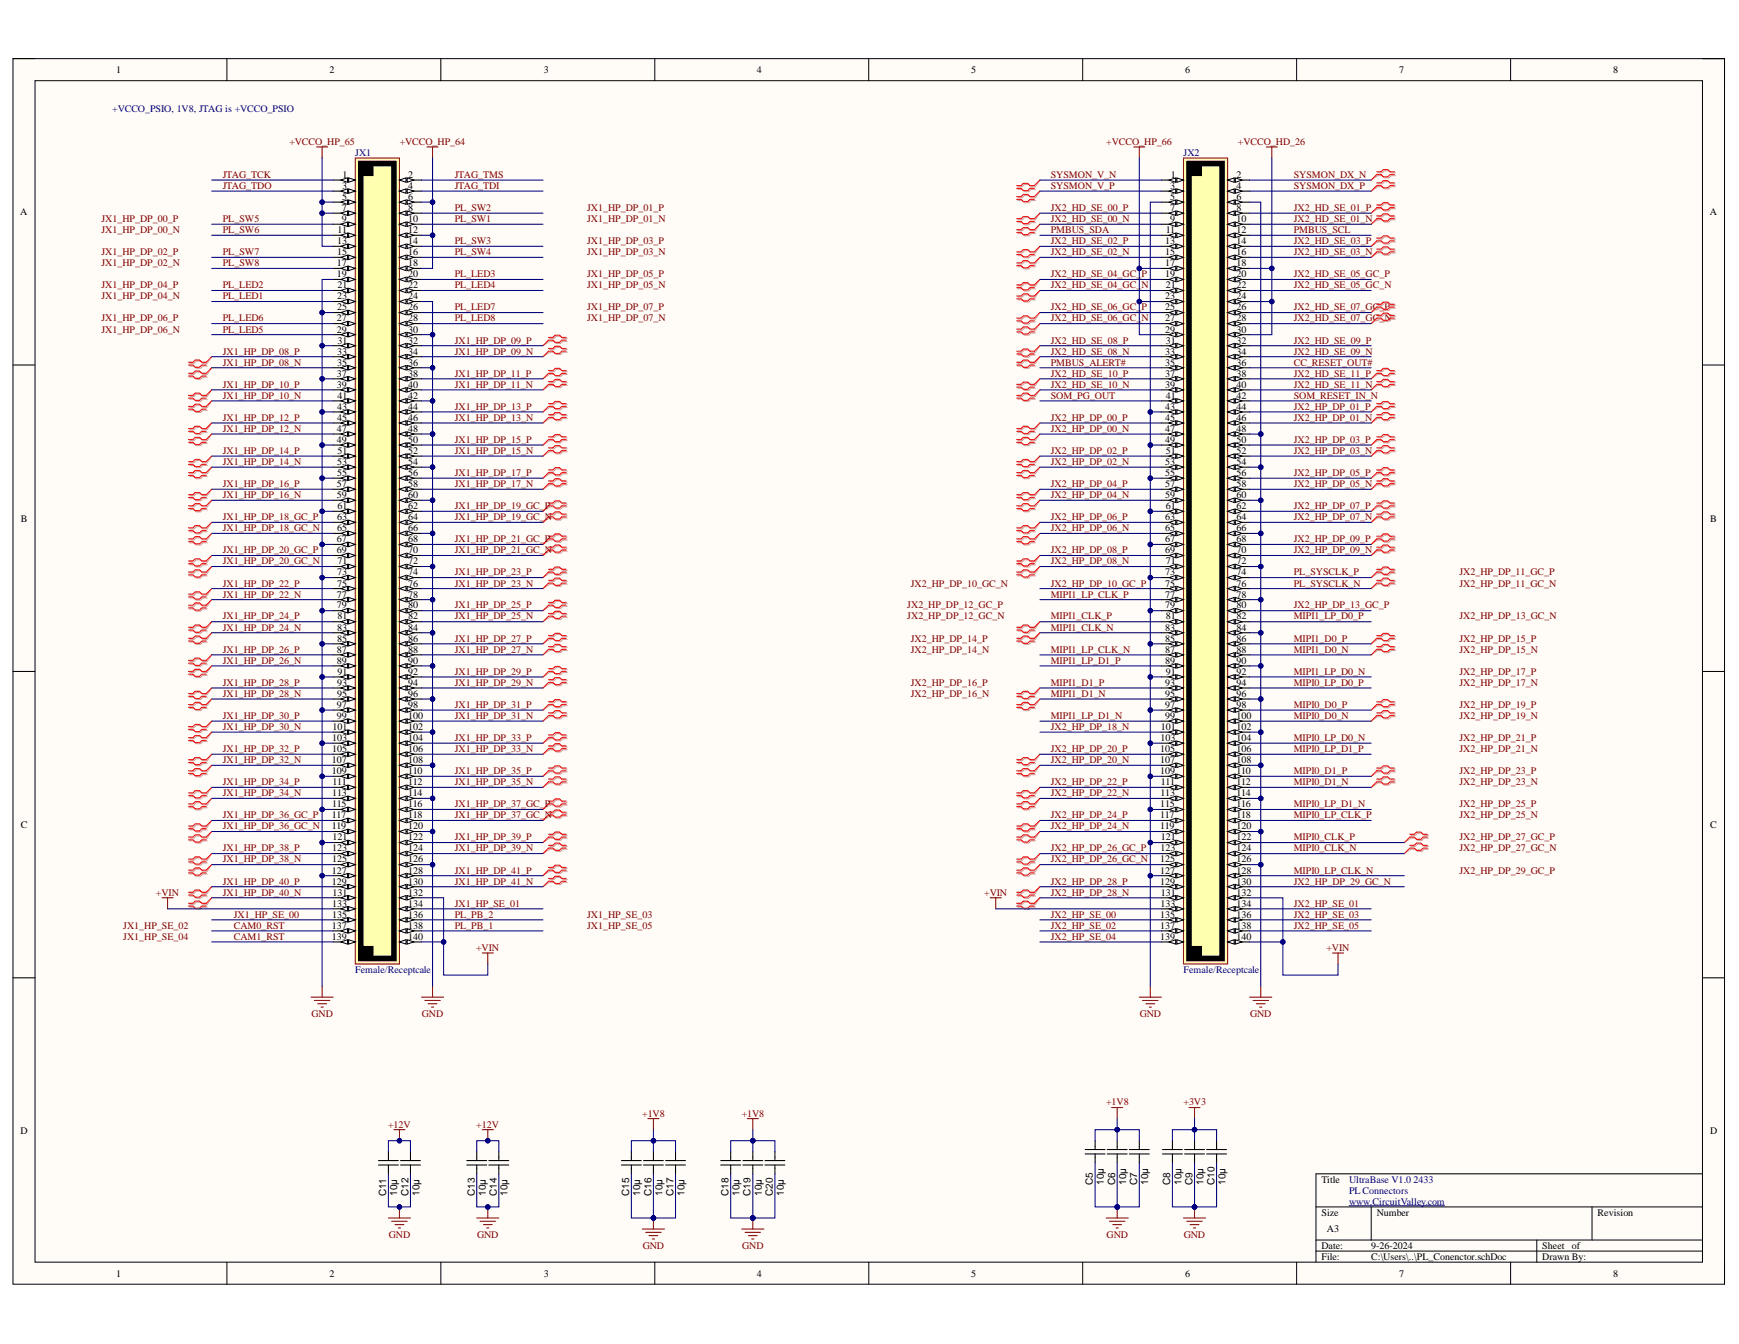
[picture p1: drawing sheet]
<svg xmlns="http://www.w3.org/2000/svg" width="279mm" height="216mm" viewBox="0 0 279 216" stroke-linecap="round" stroke-linejoin="round" font-family="sans-serif">
<defs><g id="words">
<g font-size="1.6">
<text x="18.7" y="11.7">1</text>
<text x="52.9" y="11.7">2</text>
<text x="87.4" y="11.7">3</text>
<text x="121.6" y="11.7">4</text>
<text x="156.1" y="11.7">5</text>
<text x="190.4" y="11.7">6</text>
<text x="224.8" y="11.7">7</text>
<text x="259.2" y="11.7">8</text>
<text x="55" y="28.6">1</text>
<text x="65.6" y="28.6">2</text>
<text x="188.1" y="28.6">1</text>
<text x="198.6" y="28.6">2</text>
<text x="3.3" y="34.6">A</text>
<text x="54.9" y="33.9">7</text>
<text x="54.9" y="35.7">9</text>
<text x="54.9" y="32.1">5</text>
<text x="55" y="30.4">3</text>
<text x="65.6" y="30.4">4</text>
<text x="65.6" y="32.1">6</text>
<text x="65.6" y="33.9">8</text>
<text x="65.6" y="35.7">10</text>
<text x="188" y="33.9">7</text>
<text x="188" y="35.7">9</text>
<text x="188" y="30.4">3</text>
<text x="188" y="32.1">5</text>
<text x="198.6" y="30.4">4</text>
<text x="198.6" y="32.1">6</text>
<text x="198.6" y="33.9">8</text>
<text x="198.6" y="35.7">10</text>
<text x="274.7" y="34.6">A</text>
<text x="54.1" y="41">15</text>
<text x="54.2" y="39.2">13</text>
<text x="54.2" y="37.5">11</text>
<text x="65.6" y="37.5">12</text>
<text x="65.6" y="39.2">14</text>
<text x="65.6" y="41">16</text>
<text x="187.2" y="39.2">13</text>
<text x="187.2" y="41">15</text>
<text x="187.3" y="37.5">11</text>
<text x="198.6" y="37.5">12</text>
<text x="198.6" y="39.2">14</text>
<text x="198.6" y="41">16</text>
<text x="54.1" y="42.8">17</text>
<text x="54.1" y="44.5">19</text>
<text x="54.2" y="46.3">21</text>
<text x="65.6" y="42.8">18</text>
<text x="65.6" y="44.5">20</text>
<text x="65.6" y="46.3">22</text>
<text x="187.2" y="42.8">17</text>
<text x="187.2" y="44.5">19</text>
<text x="187.3" y="46.3">21</text>
<text x="198.6" y="42.8">18</text>
<text x="198.6" y="44.5">20</text>
<text x="198.6" y="46.3">22</text>
<text x="54.1" y="51.6">27</text>
<text x="54.1" y="53.4">29</text>
<text x="54.1" y="49.9">25</text>
<text x="54.2" y="48.1">23</text>
<text x="65.6" y="48.1">24</text>
<text x="65.6" y="49.9">26</text>
<text x="65.6" y="51.6">28</text>
<text x="65.6" y="53.4">30</text>
<text x="187.2" y="51.6">27</text>
<text x="187.2" y="53.4">29</text>
<text x="187.2" y="48.1">23</text>
<text x="187.2" y="49.9">25</text>
<text x="198.6" y="48.1">24</text>
<text x="198.6" y="49.9">26</text>
<text x="198.6" y="51.6">28</text>
<text x="198.6" y="53.4">30</text>
<text x="54.1" y="58.7">35</text>
<text x="54.2" y="57">33</text>
<text x="54.2" y="55.2">31</text>
<text x="65.6" y="55.2">32</text>
<text x="65.6" y="57">34</text>
<text x="65.6" y="58.7">36</text>
<text x="187.2" y="57">33</text>
<text x="187.2" y="58.7">35</text>
<text x="187.3" y="55.2">31</text>
<text x="198.6" y="55.2">32</text>
<text x="198.6" y="57">34</text>
<text x="198.6" y="58.7">36</text>
<text x="54.1" y="60.5">37</text>
<text x="54.1" y="62.3">39</text>
<text x="54.2" y="65.8">43</text>
<text x="54.2" y="64.1">41</text>
<text x="65.6" y="60.5">38</text>
<text x="65.6" y="62.3">40</text>
<text x="65.6" y="64.1">42</text>
<text x="65.6" y="65.8">44</text>
<text x="187.2" y="60.5">37</text>
<text x="187.2" y="62.3">39</text>
<text x="187.2" y="65.8">43</text>
<text x="187.3" y="64.1">41</text>
<text x="198.6" y="60.5">38</text>
<text x="198.6" y="62.3">40</text>
<text x="198.6" y="64.1">42</text>
<text x="198.6" y="65.8">44</text>
<text x="54.1" y="69.4">47</text>
<text x="54.1" y="71.1">49</text>
<text x="54.1" y="67.6">45</text>
<text x="65.6" y="67.6">46</text>
<text x="65.6" y="69.4">48</text>
<text x="65.6" y="71.1">50</text>
<text x="187.2" y="69.4">47</text>
<text x="187.2" y="71.1">49</text>
<text x="187.2" y="67.6">45</text>
<text x="198.6" y="67.6">46</text>
<text x="198.6" y="69.4">48</text>
<text x="198.6" y="71.1">50</text>
<text x="54.1" y="76.5">55</text>
<text x="54.2" y="74.7">53</text>
<text x="54.2" y="72.9">51</text>
<text x="65.6" y="72.9">52</text>
<text x="65.6" y="74.7">54</text>
<text x="65.6" y="76.5">56</text>
<text x="187.2" y="74.7">53</text>
<text x="187.2" y="76.5">55</text>
<text x="187.3" y="72.9">51</text>
<text x="198.6" y="72.9">52</text>
<text x="198.6" y="74.7">54</text>
<text x="198.6" y="76.5">56</text>
<text x="3.3" y="83.8">B</text>
<text x="54.1" y="78.2">57</text>
<text x="54.1" y="80">59</text>
<text x="54.2" y="83.6">63</text>
<text x="54.2" y="81.8">61</text>
<text x="65.6" y="78.2">58</text>
<text x="65.6" y="80">60</text>
<text x="65.6" y="81.8">62</text>
<text x="65.6" y="83.6">64</text>
<text x="187.2" y="78.2">57</text>
<text x="187.2" y="80">59</text>
<text x="187.2" y="83.6">63</text>
<text x="187.3" y="81.8">61</text>
<text x="198.6" y="78.2">58</text>
<text x="198.6" y="80">60</text>
<text x="198.6" y="81.8">62</text>
<text x="198.6" y="83.6">64</text>
<text x="274.8" y="83.8">B</text>
<text x="54.1" y="87.1">67</text>
<text x="54.1" y="88.9">69</text>
<text x="54.1" y="85.3">65</text>
<text x="65.6" y="85.3">66</text>
<text x="65.6" y="87.1">68</text>
<text x="65.6" y="88.9">70</text>
<text x="187.2" y="87.1">67</text>
<text x="187.2" y="88.9">69</text>
<text x="187.2" y="85.3">65</text>
<text x="198.6" y="85.3">66</text>
<text x="198.6" y="87.1">68</text>
<text x="198.6" y="88.9">70</text>
<text x="54.1" y="94.2">75</text>
<text x="54.2" y="92.4">73</text>
<text x="54.2" y="90.7">71</text>
<text x="65.6" y="90.7">72</text>
<text x="65.6" y="92.4">74</text>
<text x="65.6" y="94.2">76</text>
<text x="187.2" y="92.4">73</text>
<text x="187.2" y="94.2">75</text>
<text x="187.3" y="90.7">71</text>
<text x="198.6" y="90.7">72</text>
<text x="198.6" y="92.4">74</text>
<text x="198.6" y="94.2">76</text>
<text x="54.1" y="96">77</text>
<text x="54.1" y="97.7">79</text>
<text x="54.2" y="101.3">83</text>
<text x="54.2" y="99.5">81</text>
<text x="65.6" y="96">78</text>
<text x="65.6" y="97.7">80</text>
<text x="65.6" y="99.5">82</text>
<text x="65.6" y="101.3">84</text>
<text x="187.2" y="96">77</text>
<text x="187.2" y="97.7">79</text>
<text x="187.2" y="101.3">83</text>
<text x="187.3" y="99.5">81</text>
<text x="198.6" y="96">78</text>
<text x="198.6" y="97.7">80</text>
<text x="198.6" y="99.5">82</text>
<text x="198.6" y="101.3">84</text>
<text x="54.1" y="104.8">87</text>
<text x="54.1" y="106.6">89</text>
<text x="54.1" y="103.1">85</text>
<text x="65.6" y="103.1">86</text>
<text x="65.6" y="104.8">88</text>
<text x="65.6" y="106.6">90</text>
<text x="187.2" y="104.8">87</text>
<text x="187.2" y="106.6">89</text>
<text x="187.2" y="103.1">85</text>
<text x="198.6" y="103.1">86</text>
<text x="198.6" y="104.8">88</text>
<text x="198.6" y="106.6">90</text>
<text x="54.1" y="113.7">97</text>
<text x="54.1" y="111.9">95</text>
<text x="54.2" y="110.2">93</text>
<text x="54.2" y="108.4">91</text>
<text x="65.6" y="108.4">92</text>
<text x="65.6" y="110.2">94</text>
<text x="65.6" y="111.9">96</text>
<text x="65.6" y="113.7">98</text>
<text x="187.2" y="113.7">97</text>
<text x="187.2" y="110.2">93</text>
<text x="187.2" y="111.9">95</text>
<text x="187.3" y="108.4">91</text>
<text x="198.6" y="108.4">92</text>
<text x="198.6" y="110.2">94</text>
<text x="198.6" y="111.9">96</text>
<text x="198.6" y="113.7">98</text>
<text x="53.4" y="119">103</text>
<text x="53.4" y="117.3">101</text>
<text x="54.1" y="115.5">99</text>
<text x="65.6" y="115.5">100</text>
<text x="65.6" y="117.3">102</text>
<text x="65.6" y="119">104</text>
<text x="186.5" y="119">103</text>
<text x="186.5" y="117.3">101</text>
<text x="187.2" y="115.5">99</text>
<text x="198.6" y="115.5">100</text>
<text x="198.6" y="117.3">102</text>
<text x="198.6" y="119">104</text>
<text x="53.3" y="122.6">107</text>
<text x="53.3" y="124.4">109</text>
<text x="53.3" y="120.8">105</text>
<text x="65.6" y="120.8">106</text>
<text x="65.6" y="122.6">108</text>
<text x="65.6" y="124.4">110</text>
<text x="186.4" y="122.6">107</text>
<text x="186.4" y="124.4">109</text>
<text x="186.4" y="120.8">105</text>
<text x="198.6" y="120.8">106</text>
<text x="198.6" y="122.6">108</text>
<text x="198.6" y="124.4">110</text>
<text x="53.3" y="131.4">117</text>
<text x="53.3" y="129.7">115</text>
<text x="53.4" y="127.9">113</text>
<text x="53.4" y="126.2">111</text>
<text x="65.6" y="126.2">112</text>
<text x="65.6" y="127.9">114</text>
<text x="65.6" y="129.7">116</text>
<text x="65.6" y="131.4">118</text>
<text x="186.4" y="131.4">117</text>
<text x="186.4" y="129.7">115</text>
<text x="186.5" y="127.9">113</text>
<text x="186.5" y="126.2">111</text>
<text x="198.6" y="126.2">112</text>
<text x="198.6" y="127.9">114</text>
<text x="198.6" y="129.7">116</text>
<text x="198.6" y="131.4">118</text>
<text x="3.3" y="133">C</text>
<text x="53.3" y="133.2">119</text>
<text x="53.4" y="136.8">123</text>
<text x="53.4" y="135">121</text>
<text x="65.6" y="133.2">120</text>
<text x="65.6" y="135">122</text>
<text x="65.6" y="136.8">124</text>
<text x="186.4" y="133.2">119</text>
<text x="186.5" y="136.8">123</text>
<text x="186.5" y="135">121</text>
<text x="198.6" y="133.2">120</text>
<text x="198.6" y="135">122</text>
<text x="198.6" y="136.8">124</text>
<text x="274.8" y="133">C</text>
<text x="53.3" y="140.3">127</text>
<text x="53.3" y="142.1">129</text>
<text x="53.3" y="138.5">125</text>
<text x="53.4" y="143.9">131</text>
<text x="65.6" y="138.5">126</text>
<text x="65.6" y="140.3">128</text>
<text x="65.6" y="142.1">130</text>
<text x="65.6" y="143.9">132</text>
<text x="186.4" y="140.3">127</text>
<text x="186.4" y="142.1">129</text>
<text x="186.4" y="138.5">125</text>
<text x="186.5" y="143.9">131</text>
<text x="198.6" y="138.5">126</text>
<text x="198.6" y="140.3">128</text>
<text x="198.6" y="142.1">130</text>
<text x="198.6" y="143.9">132</text>
<text x="53.3" y="149.2">137</text>
<text x="53.3" y="147.4">135</text>
<text x="53.4" y="145.6">133</text>
<text x="65.6" y="145.6">134</text>
<text x="65.6" y="147.4">136</text>
<text x="65.6" y="149.2">138</text>
<text x="186.4" y="149.2">137</text>
<text x="186.4" y="147.4">135</text>
<text x="186.5" y="145.6">133</text>
<text x="198.6" y="145.6">134</text>
<text x="198.6" y="147.4">136</text>
<text x="198.6" y="149.2">138</text>
<text x="53.3" y="151">139</text>
<text x="65.6" y="151">140</text>
<text x="186.4" y="151">139</text>
<text x="198.6" y="151">140</text>
<text x="3.3" y="182.2">D</text>
<text x="274.7" y="182.2">D</text>
<text x="175.6" y="190.4" transform="rotate(-90 175.6 190.4)">C5</text>
<text x="177.4" y="190.4" transform="rotate(-90 177.4 190.4)">10µ</text>
<text x="179.1" y="190.4" transform="rotate(-90 179.1 190.4)">C6</text>
<text x="180.9" y="190.4" transform="rotate(-90 180.9 190.4)">10µ</text>
<text x="182.7" y="190.4" transform="rotate(-90 182.7 190.4)">C7</text>
<text x="184.5" y="190.4" transform="rotate(-90 184.5 190.4)">10µ</text>
<text x="188" y="190.4" transform="rotate(-90 188 190.4)">C8</text>
<text x="189.8" y="190.4" transform="rotate(-90 189.8 190.4)">10µ</text>
<text x="191.6" y="190.4" transform="rotate(-90 191.6 190.4)">C9</text>
<text x="193.4" y="190.4" transform="rotate(-90 193.4 190.4)">10µ</text>
<text x="195.1" y="190.4" transform="rotate(-90 195.1 190.4)">C10</text>
<text x="196.9" y="190.4" transform="rotate(-90 196.9 190.4)">10µ</text>
<text x="212.3" y="190">Title</text>
<text x="62.1" y="192.1" transform="rotate(-90 62.1 192.1)">C11</text>
<text x="63.8" y="192.1" transform="rotate(-90 63.8 192.1)">10µ</text>
<text x="65.6" y="192.1" transform="rotate(-90 65.6 192.1)">C12</text>
<text x="67.4" y="192.1" transform="rotate(-90 67.4 192.1)">10µ</text>
<text x="76.3" y="192.1" transform="rotate(-90 76.3 192.1)">C13</text>
<text x="78" y="192.1" transform="rotate(-90 78 192.1)">10µ</text>
<text x="79.8" y="192.1" transform="rotate(-90 79.8 192.1)">C14</text>
<text x="81.6" y="192.1" transform="rotate(-90 81.6 192.1)">10µ</text>
<text x="101.1" y="192.1" transform="rotate(-90 101.1 192.1)">C15</text>
<text x="102.9" y="192.1" transform="rotate(-90 102.9 192.1)">10µ</text>
<text x="104.7" y="192.1" transform="rotate(-90 104.7 192.1)">C16</text>
<text x="106.4" y="192.1" transform="rotate(-90 106.4 192.1)">10µ</text>
<text x="108.2" y="192.1" transform="rotate(-90 108.2 192.1)">C17</text>
<text x="110" y="192.1" transform="rotate(-90 110 192.1)">10µ</text>
<text x="117" y="192.1" transform="rotate(-90 117 192.1)">C18</text>
<text x="118.8" y="192.1" transform="rotate(-90 118.8 192.1)">10µ</text>
<text x="120.6" y="192.1" transform="rotate(-90 120.6 192.1)">C19</text>
<text x="122.4" y="192.1" transform="rotate(-90 122.4 192.1)">10µ</text>
<text x="124.2" y="192.1" transform="rotate(-90 124.2 192.1)">C20</text>
<text x="125.9" y="192.1" transform="rotate(-90 125.9 192.1)">10µ</text>
<text x="212.3" y="195.3">Size</text>
<text x="213.2" y="198">A3</text>
<text x="221.2" y="195.3">Number</text>
<text x="256.7" y="195.3">Revision</text>
<text x="212.3" y="200.6">Date:</text>
<text x="212.3" y="202.4">File:</text>
<text x="220.3" y="200.6">9-26-2024</text>
<text x="220.3" y="202.4">C:\Users\..\PL_Conenctor.schDoc</text>
<text x="247.8" y="200.6">Sheet</text>
<text x="247.8" y="202.4">Drawn By:</text>
<text x="252.5" y="200.6">of</text>
<text x="18.7" y="205.1">1</text>
<text x="52.9" y="205.1">2</text>
<text x="87.4" y="205.1">3</text>
<text x="121.6" y="205.1">4</text>
<text x="156.1" y="205.1">5</text>
<text x="190.4" y="205.1">6</text>
<text x="224.8" y="205.1">7</text>
<text x="259.2" y="205.1">8</text>
</g>
<g font-size="1.6" fill="#000080">
<text x="18" y="17.9">+VCCO_PSIO, 1V8, JTAG is +VCCO_PSIO</text>
<text x="57.1" y="25">JX1</text>
<text x="190.1" y="25">JX2</text>
<text x="57.1" y="156.3">Female/Receptcale</text>
<text x="190.1" y="156.3">Female/Receptcale</text>
<text x="216.8" y="190">UltraBase V1.0 2433</text>
<text x="216.8" y="191.7">PL Connectors</text>
<text x="216.8" y="193.5">www.CircuitValley.com</text>
</g>
<g font-size="1.6" fill="#800000">
<text x="46.5" y="23.3">+VCCO_HP_65</text>
<text x="64.2" y="23.3">+VCCO_HP_64</text>
<text x="177.8" y="23.3">+VCCO_HP_66</text>
<text x="198.9" y="23.3">+VCCO_HD_26</text>
<text x="35.8" y="28.6">JTAG_TCK</text>
<text x="73.1" y="28.6">JTAG_TMS</text>
<text x="168.8" y="28.6">SYSMON_V_N</text>
<text x="207.9" y="28.6">SYSMON_DX_N</text>
<text x="16.3" y="35.7">JX1_HP_DP_00_P</text>
<text x="35.8" y="30.4">JTAG_TDO</text>
<text x="35.8" y="35.7">PL_SW5</text>
<text x="73.1" y="30.4">JTAG_TDI</text>
<text x="73.1" y="35.7">PL_SW1</text>
<text x="73.1" y="33.9">PL_SW2</text>
<text x="94.3" y="33.9">JX1_HP_DP_01_P</text>
<text x="94.3" y="35.7">JX1_HP_DP_01_N</text>
<text x="168.8" y="30.4">SYSMON_V_P</text>
<text x="168.8" y="33.9">JX2_HD_SE_00_P</text>
<text x="168.8" y="35.7">JX2_HD_SE_00_N</text>
<text x="207.9" y="30.4">SYSMON_DX_P</text>
<text x="207.9" y="33.9">JX2_HD_SE_01_P</text>
<text x="207.9" y="35.7">JX2_HD_SE_01_N</text>
<text x="16.3" y="37.5">JX1_HP_DP_00_N</text>
<text x="16.3" y="41">JX1_HP_DP_02_P</text>
<text x="35.8" y="41">PL_SW7</text>
<text x="35.8" y="37.5">PL_SW6</text>
<text x="73.1" y="39.2">PL_SW3</text>
<text x="73.1" y="41">PL_SW4</text>
<text x="94.3" y="39.2">JX1_HP_DP_03_P</text>
<text x="94.3" y="41">JX1_HP_DP_03_N</text>
<text x="168.8" y="37.5">PMBUS_SDA</text>
<text x="168.8" y="39.2">JX2_HD_SE_02_P</text>
<text x="168.8" y="41">JX2_HD_SE_02_N</text>
<text x="207.9" y="37.5">PMBUS_SCL</text>
<text x="207.9" y="39.2">JX2_HD_SE_03_P</text>
<text x="207.9" y="41">JX2_HD_SE_03_N</text>
<text x="16.3" y="42.8">JX1_HP_DP_02_N</text>
<text x="16.3" y="46.3">JX1_HP_DP_04_P</text>
<text x="35.8" y="42.8">PL_SW8</text>
<text x="35.8" y="46.3">PL_LED2</text>
<text x="73.1" y="46.3">PL_LED4</text>
<text x="73.1" y="44.5">PL_LED3</text>
<text x="94.3" y="44.5">JX1_HP_DP_05_P</text>
<text x="94.3" y="46.3">JX1_HP_DP_05_N</text>
<text x="168.8" y="44.5">JX2_HD_SE_04_GC_P</text>
<text x="168.8" y="46.3">JX2_HD_SE_04_GC_N</text>
<text x="207.9" y="44.5">JX2_HD_SE_05_GC_P</text>
<text x="207.9" y="46.3">JX2_HD_SE_05_GC_N</text>
<text x="16.3" y="48.1">JX1_HP_DP_04_N</text>
<text x="16.3" y="51.6">JX1_HP_DP_06_P</text>
<text x="16.3" y="53.4">JX1_HP_DP_06_N</text>
<text x="35.8" y="51.6">PL_LED6</text>
<text x="35.8" y="53.4">PL_LED5</text>
<text x="35.8" y="48.1">PL_LED1</text>
<text x="73.1" y="51.6">PL_LED8</text>
<text x="73.1" y="49.9">PL_LED7</text>
<text x="94.3" y="49.9">JX1_HP_DP_07_P</text>
<text x="94.3" y="51.6">JX1_HP_DP_07_N</text>
<text x="168.8" y="49.9">JX2_HD_SE_06_GC_P</text>
<text x="168.8" y="51.6">JX2_HD_SE_06_GC_N</text>
<text x="207.9" y="49.9">JX2_HD_SE_07_GC_P</text>
<text x="207.9" y="51.6">JX2_HD_SE_07_GC_N</text>
<text x="35.8" y="57">JX1_HP_DP_08_P</text>
<text x="35.8" y="58.7">JX1_HP_DP_08_N</text>
<text x="73.1" y="55.2">JX1_HP_DP_09_P</text>
<text x="73.1" y="57">JX1_HP_DP_09_N</text>
<text x="168.8" y="55.2">JX2_HD_SE_08_P</text>
<text x="168.8" y="57">JX2_HD_SE_08_N</text>
<text x="168.8" y="58.7">PMBUS_ALERT#</text>
<text x="207.9" y="58.7">CC_RESET_OUT#</text>
<text x="207.9" y="55.2">JX2_HD_SE_09_P</text>
<text x="207.9" y="57">JX2_HD_SE_09_N</text>
<text x="35.8" y="62.3">JX1_HP_DP_10_P</text>
<text x="35.8" y="64.1">JX1_HP_DP_10_N</text>
<text x="73.1" y="60.5">JX1_HP_DP_11_P</text>
<text x="73.1" y="62.3">JX1_HP_DP_11_N</text>
<text x="73.1" y="65.8">JX1_HP_DP_13_P</text>
<text x="168.8" y="60.5">JX2_HD_SE_10_P</text>
<text x="168.8" y="62.3">JX2_HD_SE_10_N</text>
<text x="168.8" y="64.1">SOM_PG_OUT</text>
<text x="207.9" y="60.5">JX2_HD_SE_11_P</text>
<text x="207.9" y="62.3">JX2_HD_SE_11_N</text>
<text x="207.9" y="64.1">SOM_RESET_IN_N</text>
<text x="207.9" y="65.8">JX2_HP_DP_01_P</text>
<text x="35.8" y="67.6">JX1_HP_DP_12_P</text>
<text x="35.8" y="69.4">JX1_HP_DP_12_N</text>
<text x="73.1" y="71.1">JX1_HP_DP_15_P</text>
<text x="73.1" y="67.6">JX1_HP_DP_13_N</text>
<text x="168.8" y="67.6">JX2_HP_DP_00_P</text>
<text x="168.8" y="69.4">JX2_HP_DP_00_N</text>
<text x="207.9" y="67.6">JX2_HP_DP_01_N</text>
<text x="207.9" y="71.1">JX2_HP_DP_03_P</text>
<text x="35.8" y="72.9">JX1_HP_DP_14_P</text>
<text x="35.8" y="74.7">JX1_HP_DP_14_N</text>
<text x="73.1" y="72.9">JX1_HP_DP_15_N</text>
<text x="73.1" y="76.5">JX1_HP_DP_17_P</text>
<text x="168.8" y="72.9">JX2_HP_DP_02_P</text>
<text x="168.8" y="74.7">JX2_HP_DP_02_N</text>
<text x="207.9" y="72.9">JX2_HP_DP_03_N</text>
<text x="207.9" y="76.5">JX2_HP_DP_05_P</text>
<text x="35.8" y="78.2">JX1_HP_DP_16_P</text>
<text x="35.8" y="80">JX1_HP_DP_16_N</text>
<text x="35.8" y="83.6">JX1_HP_DP_18_GC_P</text>
<text x="73.1" y="81.8">JX1_HP_DP_19_GC_P</text>
<text x="73.1" y="83.6">JX1_HP_DP_19_GC_N</text>
<text x="73.1" y="78.2">JX1_HP_DP_17_N</text>
<text x="168.8" y="78.2">JX2_HP_DP_04_P</text>
<text x="168.8" y="80">JX2_HP_DP_04_N</text>
<text x="168.8" y="83.6">JX2_HP_DP_06_P</text>
<text x="207.9" y="78.2">JX2_HP_DP_05_N</text>
<text x="207.9" y="81.8">JX2_HP_DP_07_P</text>
<text x="207.9" y="83.6">JX2_HP_DP_07_N</text>
<text x="35.8" y="85.3">JX1_HP_DP_18_GC_N</text>
<text x="35.8" y="88.9">JX1_HP_DP_20_GC_P</text>
<text x="73.1" y="87.1">JX1_HP_DP_21_GC_P</text>
<text x="73.1" y="88.9">JX1_HP_DP_21_GC_N</text>
<text x="168.8" y="85.3">JX2_HP_DP_06_N</text>
<text x="168.8" y="88.9">JX2_HP_DP_08_P</text>
<text x="207.9" y="87.1">JX2_HP_DP_09_P</text>
<text x="207.9" y="88.9">JX2_HP_DP_09_N</text>
<text x="35.8" y="94.2">JX1_HP_DP_22_P</text>
<text x="35.8" y="90.7">JX1_HP_DP_20_GC_N</text>
<text x="73.1" y="92.4">JX1_HP_DP_23_P</text>
<text x="73.1" y="94.2">JX1_HP_DP_23_N</text>
<text x="146.3" y="94.2">JX2_HP_DP_10_GC_N</text>
<text x="168.8" y="90.7">JX2_HP_DP_08_N</text>
<text x="168.8" y="94.2">JX2_HP_DP_10_GC_P</text>
<text x="207.9" y="92.4">PL_SYSCLK_P</text>
<text x="207.9" y="94.2">PL_SYSCLK_N</text>
<text x="234.5" y="92.4">JX2_HP_DP_11_GC_P</text>
<text x="234.5" y="94.2">JX2_HP_DP_11_GC_N</text>
<text x="35.8" y="96">JX1_HP_DP_22_N</text>
<text x="35.8" y="99.5">JX1_HP_DP_24_P</text>
<text x="35.8" y="101.3">JX1_HP_DP_24_N</text>
<text x="73.1" y="97.7">JX1_HP_DP_25_P</text>
<text x="73.1" y="99.5">JX1_HP_DP_25_N</text>
<text x="145.8" y="97.7">JX2_HP_DP_12_GC_P</text>
<text x="145.8" y="99.5">JX2_HP_DP_12_GC_N</text>
<text x="168.8" y="96">MIPI1_LP_CLK_P</text>
<text x="168.8" y="101.3">MIPI1_CLK_N</text>
<text x="168.8" y="99.5">MIPI1_CLK_P</text>
<text x="207.9" y="99.5">MIPI1_LP_D0_P</text>
<text x="207.9" y="97.7">JX2_HP_DP_13_GC_P</text>
<text x="234.5" y="99.5">JX2_HP_DP_13_GC_N</text>
<text x="35.8" y="104.8">JX1_HP_DP_26_P</text>
<text x="35.8" y="106.6">JX1_HP_DP_26_N</text>
<text x="73.1" y="103.1">JX1_HP_DP_27_P</text>
<text x="73.1" y="104.8">JX1_HP_DP_27_N</text>
<text x="146.3" y="103.1">JX2_HP_DP_14_P</text>
<text x="146.3" y="104.8">JX2_HP_DP_14_N</text>
<text x="168.8" y="104.8">MIPI1_LP_CLK_N</text>
<text x="168.8" y="106.6">MIPI1_LP_D1_P</text>
<text x="207.9" y="104.8">MIPI1_D0_N</text>
<text x="207.9" y="103.1">MIPI1_D0_P</text>
<text x="234.5" y="103.1">JX2_HP_DP_15_P</text>
<text x="234.5" y="104.8">JX2_HP_DP_15_N</text>
<text x="35.8" y="110.2">JX1_HP_DP_28_P</text>
<text x="35.8" y="111.9">JX1_HP_DP_28_N</text>
<text x="73.1" y="113.7">JX1_HP_DP_31_P</text>
<text x="73.1" y="108.4">JX1_HP_DP_29_P</text>
<text x="73.1" y="110.2">JX1_HP_DP_29_N</text>
<text x="146.3" y="110.2">JX2_HP_DP_16_P</text>
<text x="146.3" y="111.9">JX2_HP_DP_16_N</text>
<text x="168.8" y="111.9">MIPI1_D1_N</text>
<text x="168.8" y="110.2">MIPI1_D1_P</text>
<text x="207.9" y="108.4">MIPI1_LP_D0_N</text>
<text x="207.9" y="113.7">MIPI0_D0_P</text>
<text x="207.9" y="110.2">MIPI0_LP_D0_P</text>
<text x="234.5" y="113.7">JX2_HP_DP_19_P</text>
<text x="234.5" y="110.2">JX2_HP_DP_17_N</text>
<text x="234.5" y="108.4">JX2_HP_DP_17_P</text>
<text x="35.8" y="115.5">JX1_HP_DP_30_P</text>
<text x="35.8" y="117.3">JX1_HP_DP_30_N</text>
<text x="73.1" y="115.5">JX1_HP_DP_31_N</text>
<text x="73.1" y="119">JX1_HP_DP_33_P</text>
<text x="168.8" y="117.3">JX2_HP_DP_18_N</text>
<text x="168.8" y="115.5">MIPI1_LP_D1_N</text>
<text x="207.9" y="115.5">MIPI0_D0_N</text>
<text x="207.9" y="119">MIPI0_LP_D0_N</text>
<text x="234.5" y="119">JX2_HP_DP_21_P</text>
<text x="234.5" y="115.5">JX2_HP_DP_19_N</text>
<text x="35.8" y="120.8">JX1_HP_DP_32_P</text>
<text x="35.8" y="122.6">JX1_HP_DP_32_N</text>
<text x="73.1" y="120.8">JX1_HP_DP_33_N</text>
<text x="73.1" y="124.4">JX1_HP_DP_35_P</text>
<text x="168.8" y="120.8">JX2_HP_DP_20_P</text>
<text x="168.8" y="122.6">JX2_HP_DP_20_N</text>
<text x="207.9" y="120.8">MIPI0_LP_D1_P</text>
<text x="207.9" y="124.4">MIPI0_D1_P</text>
<text x="234.5" y="124.4">JX2_HP_DP_23_P</text>
<text x="234.5" y="120.8">JX2_HP_DP_21_N</text>
<text x="35.8" y="126.2">JX1_HP_DP_34_P</text>
<text x="35.8" y="127.9">JX1_HP_DP_34_N</text>
<text x="35.8" y="131.4">JX1_HP_DP_36_GC_P</text>
<text x="73.1" y="129.7">JX1_HP_DP_37_GC_P</text>
<text x="73.1" y="131.4">JX1_HP_DP_37_GC_N</text>
<text x="73.1" y="126.2">JX1_HP_DP_35_N</text>
<text x="168.8" y="126.2">JX2_HP_DP_22_P</text>
<text x="168.8" y="127.9">JX2_HP_DP_22_N</text>
<text x="168.8" y="131.4">JX2_HP_DP_24_P</text>
<text x="207.9" y="126.2">MIPI0_D1_N</text>
<text x="207.9" y="131.4">MIPI0_LP_CLK_P</text>
<text x="207.9" y="129.7">MIPI0_LP_D1_N</text>
<text x="234.5" y="126.2">JX2_HP_DP_23_N</text>
<text x="234.5" y="129.7">JX2_HP_DP_25_P</text>
<text x="234.5" y="131.4">JX2_HP_DP_25_N</text>
<text x="35.8" y="133.2">JX1_HP_DP_36_GC_N</text>
<text x="35.8" y="136.8">JX1_HP_DP_38_P</text>
<text x="73.1" y="135">JX1_HP_DP_39_P</text>
<text x="73.1" y="136.8">JX1_HP_DP_39_N</text>
<text x="168.8" y="133.2">JX2_HP_DP_24_N</text>
<text x="168.8" y="136.8">JX2_HP_DP_26_GC_P</text>
<text x="207.9" y="136.8">MIPI0_CLK_N</text>
<text x="207.9" y="135">MIPI0_CLK_P</text>
<text x="234.5" y="135">JX2_HP_DP_27_GC_P</text>
<text x="234.5" y="136.8">JX2_HP_DP_27_GC_N</text>
<text x="25" y="143.9">+VIN</text>
<text x="35.8" y="138.5">JX1_HP_DP_38_N</text>
<text x="35.8" y="142.1">JX1_HP_DP_40_P</text>
<text x="35.8" y="143.9">JX1_HP_DP_40_N</text>
<text x="73.1" y="140.3">JX1_HP_DP_41_P</text>
<text x="73.1" y="142.1">JX1_HP_DP_41_N</text>
<text x="158.1" y="143.9">+VIN</text>
<text x="168.8" y="138.5">JX2_HP_DP_26_GC_N</text>
<text x="168.8" y="142.1">JX2_HP_DP_28_P</text>
<text x="168.8" y="143.9">JX2_HP_DP_28_N</text>
<text x="207.9" y="142.1">JX2_HP_DP_29_GC_N</text>
<text x="207.9" y="140.3">MIPI0_LP_CLK_N</text>
<text x="234.5" y="140.3">JX2_HP_DP_29_GC_P</text>
<text x="19.8" y="149.2">JX1_HP_SE_02</text>
<text x="37.6" y="147.4">JX1_HP_SE_00</text>
<text x="37.6" y="149.2">CAM0_RST</text>
<text x="73.1" y="145.6">JX1_HP_SE_01</text>
<text x="73.1" y="147.4">PL_PB_2</text>
<text x="73.1" y="149.2">PL_PB_1</text>
<text x="94.3" y="149.2">JX1_HP_SE_05</text>
<text x="94.3" y="147.4">JX1_HP_SE_03</text>
<text x="168.8" y="147.4">JX2_HP_SE_00</text>
<text x="168.8" y="149.2">JX2_HP_SE_02</text>
<text x="207.9" y="145.6">JX2_HP_SE_01</text>
<text x="207.9" y="149.2">JX2_HP_SE_05</text>
<text x="207.9" y="147.4">JX2_HP_SE_03</text>
<text x="19.8" y="151">JX1_HP_SE_04</text>
<text x="37.6" y="151">CAM1_RST</text>
<text x="76.5" y="152.8">+VIN</text>
<text x="168.8" y="151">JX2_HP_SE_04</text>
<text x="213.1" y="152.8">+VIN</text>
<text x="50" y="163.4">GND</text>
<text x="67.8" y="163.4">GND</text>
<text x="183.1" y="163.4">GND</text>
<text x="200.8" y="163.4">GND</text>
<text x="103.2" y="179.4">+1V8</text>
<text x="119.2" y="179.4">+1V8</text>
<text x="177.7" y="177.6">+1V8</text>
<text x="190.1" y="177.6">+3V3</text>
<text x="62.4" y="181.1">+12V</text>
<text x="76.5" y="181.1">+12V</text>
<text x="62.5" y="198.9">GND</text>
<text x="76.7" y="198.9">GND</text>
<text x="103.3" y="200.6">GND</text>
<text x="119.2" y="200.6">GND</text>
<text x="177.8" y="198.9">GND</text>
<text x="190.2" y="198.9">GND</text>
</g>
</g></defs>
<path d="M2.1 9.4h275v196.9h-275z" fill-rule="evenodd" fill="#fffcf8"/>
<path d="M2.1 9.4h275v196.9h-275z" fill="none" stroke="#000" stroke-width=".16"/>
<path d="M5.6 13h267.9v189.8h-267.9z" fill-rule="evenodd" fill="#fffcf8"/>
<g fill="none" stroke="#000" stroke-width=".16">
<path d="M2.1 9.4h3.5M5.6 13h267.9v189.8h-267.9zM36.5 9.4v3.6M70.8 9.4v3.6M105.2 9.4v3.6M139.6 9.4v3.6M174 9.4v3.6M208.3 9.4v3.6M242.7 9.4v3.6M273.5 9.4h3.6v3.6M2.1 58.6h3.5M273.5 58.6h3.6"/>
<path d="M2.1 107.9h3.5M273.5 107.9h3.6M2.1 157.1h3.5M273.5 157.1h3.6M211.4 193.9h62.1M211.4 199.2h62.1M220.3 193.9v5.3M246.9 199.2v3.6M255.8 193.9v5.3M273.5 188.6h-62.1v14.2M36.5 202.8v3.5M70.8 202.8v3.5"/>
<path d="M105.2 202.8v3.5M139.6 202.8v3.5M174 202.8v3.5M208.3 202.8v3.5M211.4 201h62.1M242.7 202.8v3.5M277.1 202.8v3.5"/>
</g>
<g fill="none" stroke="#800000" stroke-width=".17">
<path d="M50.9 23.6h1.7M51.8 23.6v1.8M68.6 23.6h1.8M69.5 23.6v1.8M182.2 23.6h1.7M183 23.6v1.8M203.4 23.6h1.8M204.3 23.6v1.8M26 144.2h1.8M26.9 144.2v1.8M51.8 158.4v1.8M69.5 158.4v1.8"/>
<path d="M77.5 153.1h1.8M78.4 153.1v1.8M159.1 144.2h1.8M160 144.2v1.8M184.8 158.4v1.8M202.6 158.4v1.8M214.1 153.1h1.8M215 153.1v1.8M50 160.2h3.5M50.5 160.7h2.5M51 161.2h1.5M51.6 161.8h.3"/>
<path d="M67.7 160.2h3.6M68.3 160.7h2.4M68.8 161.2h1.4M69.3 161.8h.4M183 160.2h3.6M183.6 160.7h2.5M184.1 161.2h1.4M184.6 161.8h.4M200.8 160.2h3.5M201.3 160.7h2.5M201.9 161.2h1.4M202.4 161.8h.3"/>
<path d="M119.2 197.4h3.5M119.7 198h2.5M120.2 198.5h1.5M120.8 199h.3M121 195.7v1.7"/>
</g>
<g fill="none" stroke="#000" stroke-width=".17">
<path d="M60.8 187.1h3.2M60.8 186.4h3.2M62.4 185v1.4M62.4 187.1v1.5M64.4 187.1h3.1M64.4 186.4h3.1M65.9 185v1.4M65.9 187.1v1.5M75 187.1h3.2M75 186.4h3.2M76.6 185v1.4M76.6 187.1v1.5"/>
<path d="M78.5 187.1h3.2M78.5 186.4h3.2M80.1 185v1.4M80.1 187.1v1.5M115.8 187.1h3.2M115.8 186.4h3.2M117.4 185v1.4M117.4 187.1v1.5M119.4 187.1h3.1M119.4 186.4h3.1M121 185v1.4M121 187.1v1.5"/>
<path d="M122.9 187.1h3.2M122.9 186.4h3.2M124.5 185v1.4M124.5 187.1v1.5"/>
</g>
<circle cx="120.9" cy="195.7" r=".36" fill="#000080"/>
<circle cx="120.9" cy="195.7" r=".36" fill="none" stroke="#000080" stroke-width=".16"/>
<path d="M99.8 187.1h3.2M99.8 186.4h3.2M101.4 185v1.4M101.4 187.1v1.5M103.4 187.1h3.2M103.4 186.4h3.2M105 185v1.4M105 187.1v1.5M106.9 187.1h3.2M106.9 186.4h3.2M108.5 185v1.4M108.5 187.1v1.5" fill="none" stroke="#000" stroke-width=".17"/>
<path d="M103.2 197.4h3.6M103.7 198h2.5M104.3 198.5h1.4M104.8 199h.4M105 195.7v1.7" fill="none" stroke="#800000" stroke-width=".17"/>
<circle cx="105" cy="195.7" r=".35" fill="#000080"/>
<circle cx="105" cy="195.7" r=".35" fill="none" stroke="#000080" stroke-width=".16"/>
<path d="M174.4 185.4h3.1M174.4 184.7h3.1M176 183.2v1.5M176 185.4v1.4M177.9 185.4h3.2M177.9 184.7h3.2M179.5 183.2v1.5M179.5 185.4v1.4M181.5 185.4h3.1M181.5 184.7h3.1M183 183.2v1.5M183 185.4v1.4" fill="none" stroke="#000" stroke-width=".17"/>
<path d="M177.7 195.7h3.6M178.3 196.2h2.4M178.8 196.7h1.4M179.3 197.3h.4M179.5 193.9v1.8" fill="none" stroke="#800000" stroke-width=".17"/>
<circle cx="179.5" cy="193.9" r=".35" fill="#000080"/>
<circle cx="179.5" cy="193.9" r=".35" fill="none" stroke="#000080" stroke-width=".16"/>
<path d="M186.8 185.4h3.2M186.8 184.7h3.2M188.4 183.2v1.5M188.4 185.4v1.4M190.3 185.4h3.2M190.3 184.7h3.2M191.9 183.2v1.5M191.9 185.4v1.4M193.9 185.4h3.2M193.9 184.7h3.2M195.5 183.2v1.5M195.5 185.4v1.4" fill="none" stroke="#000" stroke-width=".17"/>
<path d="M190.1 195.7h3.6M190.7 196.2h2.5M191.2 196.7h1.4M191.7 197.3h.4M191.9 193.9v1.8" fill="none" stroke="#800000" stroke-width=".17"/>
<circle cx="191.9" cy="193.9" r=".35" fill="#000080"/>
<circle cx="191.9" cy="193.9" r=".35" fill="none" stroke="#000080" stroke-width=".16"/>
<path d="M62.4 195.7h3.5M62.9 196.2h2.5M63.5 196.7h1.4M64 197.3h.4M64.2 193.9v1.8" fill="none" stroke="#800000" stroke-width=".17"/>
<circle cx="64.2" cy="193.9" r=".35" fill="#000080"/>
<circle cx="64.2" cy="193.9" r=".35" fill="none" stroke="#000080" stroke-width=".16"/>
<path d="M76.6 195.7h3.5M77.1 196.2h2.5M77.7 196.7h1.4M78.2 197.3h.3M78.4 193.9v1.8" fill="none" stroke="#800000" stroke-width=".17"/>
<circle cx="78.4" cy="193.9" r=".35" fill="#000080"/>
<circle cx="78.4" cy="193.9" r=".35" fill="none" stroke="#000080" stroke-width=".16"/>
<path d="M63.3 181.5h1.8M64.2 181.5v1.7" fill="none" stroke="#800000" stroke-width=".17"/>
<circle cx="64.2" cy="183.2" r=".35" fill="#000080"/>
<circle cx="64.2" cy="183.2" r=".35" fill="none" stroke="#000080" stroke-width=".16"/>
<path d="M77.5 181.5h1.8M78.4 181.5v1.7" fill="none" stroke="#800000" stroke-width=".17"/>
<circle cx="78.4" cy="183.2" r=".35" fill="#000080"/>
<circle cx="78.4" cy="183.2" r=".35" fill="none" stroke="#000080" stroke-width=".16"/>
<path d="M104.1 179.7h1.8M105 179.7v1.8M120.1 179.7h1.7M121 179.7v1.8M178.6 177.9h1.8M179.5 177.9v1.8M191 177.9h1.8M191.9 177.9v1.8" fill="none" stroke="#800000" stroke-width=".17"/>
<g fill="none" stroke="#d0a19e" stroke-width=".17">
<path d="M30.5 58.8h.7l.3 .4h.7l.4-.4h.7M30.5 58.4h.7l.3-.4h.7l.4 .4h.7M88.3 54.4h.7l.4-.4h.7l.3 .4h.7M88.3 54.8h.7l.4 .4h.7l.3-.4h.7M88.3 56.2h.7l.4-.4h.7l.3 .4h.7M88.3 56.6h.7l.4 .4h.7l.3-.4h.7M88.3 59.7h.7l.4-.4h.7l.3 .4h.7M163.5 57h.7l.4 .4h.7l.4-.4h.7M163.5 56.6h.7l.4-.4h.7l.4 .4h.7M163.5 58.8h.7l.4 .4h.7l.4-.4h.7M163.5 58.4h.7l.4-.4h.7l.4 .4h.7M221.4 59.7h.7l.3-.4h.7l.4 .4h.7"/>
<path d="M30.5 65.9h.7l.3 .4h.7l.4-.4h.7M30.5 65.5h.7l.3-.4h.7l.4 .4h.7M30.5 64.1h.7l.3 .4h.7l.4-.4h.7M30.5 63.7h.7l.3-.4h.7l.4 .4h.7M30.5 60.6h.7l.3 .3h.7l.4-.3h.7M30.5 60.1h.7l.3-.3h.7l.4 .3h.7M30.5 79.7h.7l.3-.4h.7l.4 .4h.7M30.5 76.5h.7l.3 .4h.7l.4-.4h.7M30.5 76.1h.7l.3-.3h.7l.4 .3h.7M30.5 74.8h.7l.3 .3h.7l.4-.3h.7M30.5 74.3h.7l.3-.3h.7l.4 .3h.7M30.5 71.2h.7l.3 .4h.7l.4-.4h.7"/>
<path d="M30.5 70.8h.7l.3-.4h.7l.4 .4h.7M30.5 69.5h.7l.3 .3h.7l.4-.3h.7M30.5 69h.7l.3-.3h.7l.4 .3h.7M88.3 60.1h.7l.4 .4h.7l.3-.4h.7M88.3 61.5h.7l.4-.4h.7l.3 .4h.7M88.3 61.9h.7l.4 .4h.7l.3-.4h.7M88.3 70.3h.7l.4-.3h.7l.3 .3h.7M88.3 70.8h.7l.4 .3h.7l.3-.3h.7M88.3 72.1h.7l.4-.3h.7l.3 .3h.7M88.3 72.6h.7l.4 .3h.7l.3-.3h.7M163.5 69.5h.7l.4 .3h.7l.4-.3h.7M163.5 69h.7l.4-.3h.7l.4 .3h.7"/>
<path d="M163.5 71.2h.7l.4 .4h.7l.4-.4h.7M163.5 70.8h.7l.4-.4h.7l.4 .4h.7M163.5 74.8h.7l.4 .3h.7l.4-.3h.7M163.5 74.3h.7l.4-.3h.7l.4 .3h.7M163.5 76.6h.7l.4 .3h.7l.4-.3h.7M163.5 76.1h.7l.4-.3h.7l.4 .3h.7M163.5 79.7h.7l.4-.4h.7l.4 .4h.7M163.5 62.4h.7l.4 .3h.7l.4-.3h.7M163.5 61.9h.7l.4-.3h.7l.4 .3h.7M163.5 64.1h.7l.4 .4h.7l.4-.4h.7M163.5 63.7h.7l.4-.4h.7l.4 .4h.7M221.4 66.8h.7l.3-.4h.7l.4 .4h.7"/>
<path d="M221.4 67.2h.7l.3 .4h.7l.4-.4h.7M221.4 65h.7l.3-.3h.7l.4 .3h.7M221.4 65.5h.7l.3 .3h.7l.4-.3h.7M221.4 70.3h.7l.3-.3h.7l.4 .3h.7M221.4 70.8h.7l.3 .3h.7l.4-.3h.7M221.4 72.1h.7l.3-.3h.7l.4 .3h.7M221.4 72.6h.7l.3 .3h.7l.4-.3h.7M221.4 75.7h.7l.3-.4h.7l.4 .4h.7M221.4 76.1h.7l.3 .4h.7l.4-.4h.7M221.4 77.4h.7l.3-.3h.7l.4 .3h.7M221.4 77.9h.7l.3 .3h.7l.4-.3h.7M221.4 61.5h.7l.3-.4h.7l.4 .4h.7"/>
<path d="M221.4 61.9h.7l.3 .4h.7l.4-.4h.7M221.4 60.1h.7l.3 .4h.7l.4-.4h.7M30.5 85.4h.7l.3 .4h.7l.4-.4h.7M30.5 85h.7l.3-.4h.7l.4 .4h.7M30.5 81.9h.7l.3 .3h.7l.4-.3h.7M30.5 81.4h.7l.3-.3h.7l.4 .3h.7M30.5 80.1h.7l.3 .4h.7l.4-.4h.7M30.5 97.8h.7l.3 .4h.7l.4-.4h.7M30.5 97.4h.7l.3-.4h.7l.4 .4h.7M30.5 96.1h.7l.3 .3h.7l.4-.3h.7M30.5 95.6h.7l.3-.3h.7l.4 .3h.7M30.5 87.2h.7l.3 .3h.7l.4-.3h.7"/>
<path d="M30.5 86.7h.7l.3-.3h.7l.4 .3h.7M88.3 81h.7l.4-.4h.7l.3 .4h.7M88.3 81.4h.7l.4 .4h.7l.3-.4h.7M88.3 82.8h.7l.4-.4h.7l.3 .4h.7M88.3 83.2h.7l.4 .4h.7l.3-.4h.7M88.3 86.3h.7l.4-.3h.7l.3 .3h.7M88.3 86.7h.7l.4 .4h.7l.3-.4h.7M88.3 88.1h.7l.4-.4h.7l.3 .4h.7M88.3 88.5h.7l.4 .4h.7l.3-.4h.7M88.3 91.6h.7l.4-.3h.7l.3 .3h.7M88.3 92.1h.7l.4 .3h.7l.3-.3h.7M88.3 93.4h.7l.4-.4h.7l.3 .4h.7"/>
<path d="M88.3 93.8h.7l.4 .4h.7l.3-.4h.7M163.5 80.1h.7l.4 .4h.7l.4-.4h.7M163.5 81.9h.7l.4 .3h.7l.4-.3h.7M163.5 81.4h.7l.4-.3h.7l.4 .3h.7M163.5 85.4h.7l.4 .4h.7l.4-.4h.7M163.5 85h.7l.4-.4h.7l.4 .4h.7M163.5 87.2h.7l.4 .3h.7l.4-.3h.7M163.5 86.7h.7l.4-.3h.7l.4 .3h.7M163.5 90.7h.7l.4 .4h.7l.4-.4h.7M163.5 90.3h.7l.4-.4h.7l.4 .4h.7M163.5 92.5h.7l.4 .4h.7l.4-.4h.7M163.5 92.1h.7l.4-.4h.7l.4 .4h.7"/>
<path d="M221.4 81h.7l.3-.4h.7l.4 .4h.7M221.4 81.4h.7l.3 .4h.7l.4-.4h.7M221.4 82.8h.7l.3-.4h.7l.4 .4h.7M221.4 83.2h.7l.3 .4h.7l.4-.4h.7M221.4 86.3h.7l.3-.3h.7l.4 .3h.7M221.4 86.7h.7l.3 .4h.7l.4-.4h.7M221.4 88.1h.7l.3-.4h.7l.4 .4h.7M221.4 88.5h.7l.3 .4h.7l.4-.4h.7M221.4 91.6h.7l.3-.3h.7l.4 .3h.7M221.4 92.1h.7l.3 .3h.7l.4-.3h.7M221.4 93.4h.7l.3-.3h.7l.4 .3h.7M221.4 93.8h.7l.3 .4h.7l.4-.4h.7"/>
<path d="M30.5 119.1h.7l.3 .4h.7l.4-.4h.7M30.5 118.7h.7l.3-.4h.7l.4 .4h.7M30.5 117.3h.7l.3 .4h.7l.4-.4h.7M30.5 116.9h.7l.3-.4h.7l.4 .4h.7M30.5 113.8h.7l.3 .4h.7l.4-.4h.7M30.5 113.4h.7l.3-.4h.7l.4 .4h.7M30.5 112h.7l.3 .4h.7l.4-.4h.7M30.5 111.6h.7l.3-.4h.7l.4 .4h.7M30.5 108.5h.7l.3 .3h.7l.4-.3h.7M30.5 108h.7l.3-.3h.7l.4 .3h.7M30.5 106.7h.7l.3 .4h.7l.4-.4h.7M30.5 106.3h.7l.3-.4h.7l.4 .4h.7"/>
<path d="M30.5 103.2h.7l.3 .3h.7l.4-.3h.7M30.5 102.7h.7l.3-.3h.7l.4 .3h.7M30.5 101.4h.7l.3 .3h.7l.4-.3h.7M30.5 100.9h.7l.3-.3h.7l.4 .3h.7M88.3 107.6h.7l.4-.4h.7l.3 .4h.7M88.3 108h.7l.4 .4h.7l.3-.4h.7M88.3 109.4h.7l.4-.4h.7l.3 .4h.7M88.3 109.8h.7l.4 .4h.7l.3-.4h.7M88.3 118.2h.7l.4-.3h.7l.3 .3h.7M88.3 118.7h.7l.4 .3h.7l.3-.3h.7M163.5 101.4h.7l.4 .3h.7l.4-.3h.7M163.5 100.9h.7l.4-.3h.7l.4 .3h.7"/>
<path d="M163.5 103.2h.7l.4 .3h.7l.4-.3h.7M163.5 102.7h.7l.4-.3h.7l.4 .3h.7M163.5 112h.7l.4 .4h.7l.4-.4h.7M163.5 111.6h.7l.4-.4h.7l.4 .4h.7M163.5 113.8h.7l.4 .4h.7l.4-.4h.7M163.5 113.4h.7l.4-.4h.7l.4 .4h.7M221.4 102.3h.7l.3-.4h.7l.4 .4h.7M221.4 102.7h.7l.3 .4h.7l.4-.4h.7M221.4 104h.7l.3-.3h.7l.4 .3h.7M221.4 104.5h.7l.3 .3h.7l.4-.3h.7M221.4 112.9h.7l.3-.3h.7l.4 .3h.7M221.4 113.4h.7l.3 .3h.7l.4-.3h.7"/>
<path d="M221.4 114.7h.7l.3-.4h.7l.4 .4h.7M221.4 115.1h.7l.3 .4h.7l.4-.4h.7M30.5 129.8h.7l.3 .3h.7l.4-.3h.7M30.5 129.3h.7l.3-.3h.7l.4 .3h.7M30.5 128h.7l.3 .3h.7l.4-.3h.7M30.5 127.5h.7l.3-.3h.7l.4 .3h.7M30.5 124.4h.7l.3 .4h.7l.4-.4h.7M30.5 124h.7l.3-.4h.7l.4 .4h.7M30.5 122.7h.7l.3 .3h.7l.4-.3h.7M30.5 122.2h.7l.3-.3h.7l.4 .3h.7M30.5 140h.7l.3-.4h.7l.4 .4h.7M30.5 138.6h.7l.3 .4h.7l.4-.4h.7"/>
<path d="M30.5 138.2h.7l.3-.4h.7l.4 .4h.7M30.5 135.1h.7l.3 .3h.7l.4-.3h.7M30.5 134.6h.7l.3-.3h.7l.4 .3h.7M30.5 133.3h.7l.3 .4h.7l.4-.4h.7M30.5 132.9h.7l.3-.4h.7l.4 .4h.7M88.3 120h.7l.4-.3h.7l.3 .3h.7M88.3 120.4h.7l.4 .4h.7l.3-.4h.7M88.3 128.9h.7l.4-.4h.7l.3 .4h.7M88.3 129.3h.7l.4 .4h.7l.3-.4h.7M88.3 130.6h.7l.4-.3h.7l.3 .3h.7M88.3 131.1h.7l.4 .3h.7l.3-.3h.7M88.3 139.5h.7l.4-.3h.7l.3 .3h.7"/>
<path d="M88.3 140h.7l.4 .3h.7l.3-.3h.7M163.5 122.7h.7l.4 .3h.7l.4-.3h.7M163.5 122.2h.7l.4-.3h.7l.4 .3h.7M163.5 124.4h.7l.4 .4h.7l.4-.4h.7M163.5 124h.7l.4-.4h.7l.4 .4h.7M163.5 128h.7l.4 .3h.7l.4-.3h.7M163.5 127.5h.7l.4-.3h.7l.4 .3h.7M163.5 129.8h.7l.4 .3h.7l.4-.3h.7M163.5 129.3h.7l.4-.3h.7l.4 .3h.7M163.5 133.3h.7l.4 .4h.7l.4-.4h.7M163.5 132.9h.7l.4-.4h.7l.4 .4h.7M163.5 135.1h.7l.4 .3h.7l.4-.3h.7"/>
<path d="M163.5 134.6h.7l.4-.3h.7l.4 .3h.7M163.5 138.6h.7l.4 .4h.7l.4-.4h.7M163.5 138.2h.7l.4-.4h.7l.4 .4h.7M163.5 140h.7l.4-.4h.7l.4 .4h.7M221.4 123.6h.7l.3-.4h.7l.4 .4h.7M221.4 124h.7l.3 .4h.7l.4-.4h.7M221.4 125.3h.7l.3-.3h.7l.4 .3h.7M221.4 125.8h.7l.3 .3h.7l.4-.3h.7M226.7 136h.7l.4-.4h.7l.3 .4h.7M226.7 136.4h.7l.4 .4h.7l.3-.4h.7M226.7 134.2h.7l.4-.4h.7l.3 .4h.7M226.7 134.6h.7l.4 .4h.7l.3-.4h.7"/>
<path d="M30.5 140.4h.7l.3 .4h.7l.4-.4h.7M88.3 141.3h.7l.4-.4h.7l.3 .4h.7M88.3 141.7h.7l.4 .4h.7l.3-.4h.7M163.5 140.4h.7l.4 .4h.7l.4-.4h.7M163.5 144h.7l.4 .3h.7l.4-.3h.7M163.5 143.5h.7l.4-.3h.7l.4 .3h.7M163.5 145.7h.7l.4 .4h.7l.4-.4h.7M163.5 145.3h.7l.4-.4h.7l.4 .4h.7"/>
</g>
<g fill="none" stroke="#d0a19e" stroke-width=".16">
<path d="M34 59.1l-.7 1M34 57.3l-.7 1.1M88.3 54.8l-1.1 .7M88.3 56.6l-1.1 .7M167.1 55.5l-.7 1.1M167.1 57.3l-.7 1.1M34 64.4l-.7 1.1M34 62.6l-.7 1.1M34 78.6l-.7 1.1M34 75l-.7 1.1M34 73.3l-.7 1M34 69.7l-.7 1.1"/>
<path d="M34 67.9l-.7 1.1M88.3 60.1l-1.1 .8M88.3 61.9l-1.1 .7M88.3 70.8l-1.1 .7M88.3 72.6l-1.1 .7M167.1 67.9l-.7 1.1M167.1 69.7l-.7 1.1M167.1 73.3l-.7 1M167.1 75l-.7 1.1M167.1 78.6l-.7 1.1M167.1 60.9l-.7 1M167.1 62.6l-.7 1.1"/>
<path d="M221.4 67.2l-1.1 .8M221.4 65.5l-1.1 .7M221.4 70.8l-1.1 .7M221.4 72.6l-1.1 .7M221.4 76.1l-1.1 .7M221.4 77.9l-1.1 .7M221.4 61.9l-1.1 .7M221.4 60.1l-1.1 .8M34 83.9l-.7 1.1M34 80.4l-.7 1M34 96.3l-.7 1.1M34 94.6l-.7 1"/>
<path d="M34 85.7l-.7 1M34 99.9l-.7 1M88.3 81.4l-1.1 .7M88.3 83.2l-1.1 .7M88.3 86.7l-1.1 .8M88.3 88.5l-1.1 .7M88.3 92.1l-1.1 .7M88.3 93.8l-1.1 .8M167.1 80.4l-.7 1M167.1 83.9l-.7 1.1M167.1 85.7l-.7 1M167.1 89.2l-.7 1.1"/>
<path d="M167.1 91l-.7 1.1M167.1 99.9l-.7 1M221.4 81.4l-1.1 .7M221.4 83.2l-1.1 .7M221.4 86.7l-1.1 .8M221.4 88.5l-1.1 .7M221.4 92.1l-1.1 .7M221.4 93.8l-1.1 .8M34 117.6l-.7 1.1M34 115.8l-.7 1.1M34 112.3l-.7 1.1M34 110.5l-.7 1.1"/>
<path d="M34 107l-.7 1M34 105.2l-.7 1.1M34 101.6l-.7 1.1M88.3 108l-1.1 .7M88.3 109.8l-1.1 .7M88.3 118.7l-1.1 .7M167.1 101.6l-.7 1.1M167.1 110.5l-.7 1.1M167.1 112.3l-.7 1.1M221.4 102.7l-1.1 .7M221.4 104.5l-1.1 .7M221.4 113.4l-1.1 .7"/>
<path d="M221.4 115.1l-1.1 .7M34 128.3l-.7 1M34 126.5l-.7 1M34 122.9l-.7 1.1M34 121.2l-.7 1M34 138.9l-.7 1.1M34 137.1l-.7 1.1M34 133.6l-.7 1M34 131.8l-.7 1.1M88.3 120.4l-1.1 .8M88.3 129.3l-1.1 .7M88.3 131.1l-1.1 .7"/>
<path d="M88.3 140l-1.1 .7M167.1 121.2l-.7 1M167.1 122.9l-.7 1.1M167.1 126.5l-.7 1M167.1 128.3l-.7 1M167.1 131.8l-.7 1.1M167.1 133.6l-.7 1M167.1 137.1l-.7 1.1M167.1 138.9l-.7 1.1M221.4 124l-1.1 .7M221.4 125.8l-1.1 .7M226.7 136.4l-1.1 .7"/>
<path d="M226.7 134.6l-1.1 .8M88.3 141.7l-1.1 .7M167.1 142.4l-.7 1.1M167.1 144.2l-.7 1.1"/>
</g>
<g fill="none" stroke="#f00" stroke-width=".17">
<path d="M30.3 60h.7l.4-.4h.7l.3 .4h.7M30.3 58.6h.7l.4 .4h.7l.3-.4h.7M30.3 58.2h.7l.4-.4h.7l.3 .4h.7M88.1 54.2h.7l.4-.4h.7l.4 .4h.7M88.1 54.6h.7l.4 .4h.7l.4-.4h.7M88.1 56h.7l.4-.4h.7l.4 .4h.7M88.1 56.4h.7l.4 .4h.7l.4-.4h.7M88.1 59.5h.7l.4-.3h.7l.4 .3h.7M88.1 60h.7l.4 .3h.7l.4-.3h.7M163.4 56.9h.7l.3 .3h.7l.4-.3h.7M163.4 56.4h.7l.3-.3h.7l.4 .3h.7M163.4 58.6h.7l.3 .4h.7l.4-.4h.7"/>
<path d="M163.4 58.2h.7l.3-.4h.7l.4 .4h.7M221.2 59.5h.7l.4-.3h.7l.3 .3h.7M221.2 60h.7l.4 .3h.7l.3-.3h.7M30.3 65.7h.7l.4 .4h.7l.3-.4h.7M30.3 65.3h.7l.4-.4h.7l.3 .4h.7M30.3 64h.7l.4 .3h.7l.3-.3h.7M30.3 63.5h.7l.4-.3h.7l.3 .3h.7M30.3 60.4h.7l.4 .4h.7l.3-.4h.7M30.3 79.9h.7l.4 .4h.7l.3-.4h.7M30.3 79.5h.7l.4-.4h.7l.3 .4h.7M30.3 76.4h.7l.4 .3h.7l.3-.3h.7M30.3 75.9h.7l.4-.3h.7l.3 .3h.7"/>
<path d="M30.3 74.6h.7l.4 .4h.7l.3-.4h.7M30.3 74.2h.7l.4-.4h.7l.3 .4h.7M30.3 71.1h.7l.4 .3h.7l.3-.3h.7M30.3 70.6h.7l.4-.3h.7l.3 .3h.7M30.3 69.3h.7l.4 .3h.7l.3-.3h.7M30.3 68.8h.7l.4-.3h.7l.3 .3h.7M88.1 61.3h.7l.4-.4h.7l.4 .4h.7M88.1 61.7h.7l.4 .4h.7l.4-.4h.7M88.1 70.2h.7l.4-.4h.7l.4 .4h.7M88.1 70.6h.7l.4 .4h.7l.4-.4h.7M88.1 71.9h.7l.4-.3h.7l.4 .3h.7M88.1 72.4h.7l.4 .3h.7l.4-.3h.7"/>
<path d="M163.4 69.3h.7l.3 .3h.7l.4-.3h.7M163.4 68.8h.7l.3-.3h.7l.4 .3h.7M163.4 71.1h.7l.3 .3h.7l.4-.3h.7M163.4 70.6h.7l.3-.3h.7l.4 .3h.7M163.4 74.6h.7l.3 .4h.7l.4-.4h.7M163.4 74.2h.7l.3-.4h.7l.4 .4h.7M163.4 76.4h.7l.3 .3h.7l.4-.3h.7M163.4 75.9h.7l.3-.3h.7l.4 .3h.7M163.4 79.9h.7l.3 .4h.7l.4-.4h.7M163.4 79.5h.7l.3-.4h.7l.4 .4h.7M163.4 62.2h.7l.3 .3h.7l.4-.3h.7M163.4 61.7h.7l.3-.3h.7l.4 .3h.7"/>
<path d="M163.4 64h.7l.3 .3h.7l.4-.3h.7M163.4 63.5h.7l.3-.3h.7l.4 .3h.7M221.2 66.6h.7l.4-.3h.7l.3 .3h.7M221.2 67.1h.7l.4 .3h.7l.3-.3h.7M221.2 64.8h.7l.4-.3h.7l.3 .3h.7M221.2 65.3h.7l.4 .3h.7l.3-.3h.7M221.2 70.2h.7l.4-.4h.7l.3 .4h.7M221.2 70.6h.7l.4 .4h.7l.3-.4h.7M221.2 71.9h.7l.4-.3h.7l.3 .3h.7M221.2 72.4h.7l.4 .3h.7l.3-.3h.7M221.2 75.5h.7l.4-.4h.7l.3 .4h.7M221.2 75.9h.7l.4 .4h.7l.3-.4h.7"/>
<path d="M221.2 77.3h.7l.4-.4h.7l.3 .4h.7M221.2 77.7h.7l.4 .4h.7l.3-.4h.7M221.2 61.3h.7l.4-.4h.7l.3 .4h.7M221.2 61.7h.7l.4 .4h.7l.3-.4h.7M30.3 97.7h.7l.4 .3h.7l.3-.3h.7M30.3 97.2h.7l.4-.3h.7l.3 .3h.7M30.3 95.9h.7l.4 .3h.7l.3-.3h.7M30.3 95.4h.7l.4-.3h.7l.3 .3h.7M30.3 87h.7l.4 .4h.7l.3-.4h.7M30.3 86.6h.7l.4-.4h.7l.3 .4h.7M30.3 85.2h.7l.4 .4h.7l.3-.4h.7M30.3 84.8h.7l.4-.4h.7l.3 .4h.7"/>
<path d="M30.3 81.7h.7l.4 .3h.7l.3-.3h.7M30.3 81.2h.7l.4-.3h.7l.3 .3h.7M88.1 80.8h.7l.4-.3h.7l.4 .3h.7M88.1 81.3h.7l.4 .3h.7l.4-.3h.7M88.1 82.6h.7l.4-.4h.7l.4 .4h.7M88.1 83h.7l.4 .4h.7l.4-.4h.7M88.1 86.1h.7l.4-.3h.7l.4 .3h.7M88.1 86.6h.7l.4 .3h.7l.4-.3h.7M88.1 87.9h.7l.4-.4h.7l.4 .4h.7M88.1 88.3h.7l.4 .4h.7l.4-.4h.7M88.1 91.4h.7l.4-.3h.7l.4 .3h.7M88.1 91.9h.7l.4 .3h.7l.4-.3h.7"/>
<path d="M88.1 93.2h.7l.4-.3h.7l.4 .3h.7M88.1 93.7h.7l.4 .3h.7l.4-.3h.7M163.4 81.7h.7l.3 .3h.7l.4-.3h.7M163.4 81.3h.7l.3-.4h.7l.4 .4h.7M163.4 85.2h.7l.3 .4h.7l.4-.4h.7M163.4 84.8h.7l.3-.4h.7l.4 .4h.7M163.4 87h.7l.3 .4h.7l.4-.4h.7M163.4 86.6h.7l.3-.4h.7l.4 .4h.7M163.4 90.6h.7l.3 .3h.7l.4-.3h.7M163.4 90.1h.7l.3-.3h.7l.4 .3h.7M163.4 92.3h.7l.3 .4h.7l.4-.4h.7M163.4 91.9h.7l.3-.4h.7l.4 .4h.7"/>
<path d="M221.2 80.8h.7l.4-.3h.7l.3 .3h.7M221.2 81.3h.7l.4 .3h.7l.3-.3h.7M221.2 82.6h.7l.4-.4h.7l.3 .4h.7M221.2 83h.7l.4 .4h.7l.3-.4h.7M221.2 86.1h.7l.4-.3h.7l.3 .3h.7M221.2 86.6h.7l.4 .3h.7l.3-.3h.7M221.2 87.9h.7l.4-.3h.7l.3 .3h.7M221.2 88.3h.7l.4 .4h.7l.3-.4h.7M221.2 91.5h.7l.4-.4h.7l.3 .4h.7M221.2 91.9h.7l.4 .3h.7l.3-.3h.7M221.2 93.2h.7l.4-.3h.7l.3 .3h.7M221.2 93.7h.7l.4 .3h.7l.3-.3h.7"/>
<path d="M30.3 118.9h.7l.4 .4h.7l.3-.4h.7M30.3 118.5h.7l.4-.4h.7l.3 .4h.7M30.3 117.2h.7l.4 .3h.7l.3-.3h.7M30.3 116.7h.7l.4-.3h.7l.3 .3h.7M30.3 113.6h.7l.4 .4h.7l.3-.4h.7M30.3 113.2h.7l.4-.4h.7l.3 .4h.7M30.3 111.8h.7l.4 .4h.7l.3-.4h.7M30.3 111.4h.7l.4-.3h.7l.3 .3h.7M30.3 108.3h.7l.4 .4h.7l.3-.4h.7M30.3 107.9h.7l.4-.4h.7l.3 .4h.7M30.3 106.5h.7l.4 .4h.7l.3-.4h.7M30.3 106.1h.7l.4-.4h.7l.3 .4h.7"/>
<path d="M30.3 103h.7l.4 .3h.7l.3-.3h.7M30.3 102.5h.7l.4-.3h.7l.3 .3h.7M30.3 101.2h.7l.4 .4h.7l.3-.4h.7M30.3 100.8h.7l.4-.4h.7l.3 .4h.7M88.1 107.4h.7l.4-.3h.7l.4 .3h.7M88.1 107.9h.7l.4 .3h.7l.4-.3h.7M88.1 109.2h.7l.4-.4h.7l.4 .4h.7M88.1 109.6h.7l.4 .4h.7l.4-.4h.7M88.1 118.1h.7l.4-.4h.7l.4 .4h.7M88.1 118.5h.7l.4 .4h.7l.4-.4h.7M88.1 119.8h.7l.4-.3h.7l.4 .3h.7M163.4 101.2h.7l.3 .4h.7l.4-.4h.7"/>
<path d="M163.4 100.8h.7l.3-.4h.7l.4 .4h.7M163.4 103h.7l.3 .3h.7l.4-.3h.7M163.4 102.5h.7l.3-.3h.7l.4 .3h.7M163.4 111.8h.7l.3 .4h.7l.4-.4h.7M163.4 111.4h.7l.3-.3h.7l.4 .3h.7M163.4 113.6h.7l.3 .4h.7l.4-.4h.7M163.4 113.2h.7l.3-.4h.7l.4 .4h.7M221.2 102.1h.7l.4-.4h.7l.3 .4h.7M221.2 102.5h.7l.4 .4h.7l.3-.4h.7M221.2 103.9h.7l.4-.4h.7l.3 .4h.7M221.2 104.3h.7l.4 .4h.7l.3-.4h.7M221.2 112.7h.7l.4-.3h.7l.3 .3h.7"/>
<path d="M221.2 113.2h.7l.4 .3h.7l.3-.3h.7M221.2 114.5h.7l.4-.3h.7l.3 .3h.7M221.2 115h.7l.4 .3h.7l.3-.3h.7M30.3 129.6h.7l.4 .3h.7l.3-.3h.7M30.3 129.1h.7l.4-.3h.7l.3 .3h.7M30.3 127.8h.7l.4 .4h.7l.3-.4h.7M30.3 127.4h.7l.4-.4h.7l.3 .4h.7M30.3 124.3h.7l.4 .3h.7l.3-.3h.7M30.3 123.8h.7l.4-.3h.7l.3 .3h.7M30.3 122.5h.7l.4 .3h.7l.3-.3h.7M30.3 122h.7l.4-.3h.7l.3 .3h.7M30.3 139.8h.7l.4-.4h.7l.3 .4h.7"/>
<path d="M30.3 138.5h.7l.4 .3h.7l.3-.3h.7M30.3 138h.7l.4-.3h.7l.3 .3h.7M30.3 134.9h.7l.4 .4h.7l.3-.4h.7M30.3 134.5h.7l.4-.4h.7l.3 .4h.7M30.3 133.1h.7l.4 .4h.7l.3-.4h.7M30.3 132.7h.7l.4-.4h.7l.3 .4h.7M88.1 120.3h.7l.4 .3h.7l.4-.3h.7M88.1 128.7h.7l.4-.4h.7l.4 .4h.7M88.1 129.1h.7l.4 .4h.7l.4-.4h.7M88.1 130.5h.7l.4-.4h.7l.4 .4h.7M88.1 130.9h.7l.4 .4h.7l.4-.4h.7M88.1 139.3h.7l.4-.3h.7l.4 .3h.7"/>
<path d="M88.1 139.8h.7l.4 .3h.7l.4-.3h.7M163.4 122.5h.7l.3 .3h.7l.4-.3h.7M163.4 122h.7l.3-.3h.7l.4 .3h.7M163.4 124.3h.7l.3 .3h.7l.4-.3h.7M163.4 123.8h.7l.3-.3h.7l.4 .3h.7M163.4 127.8h.7l.3 .4h.7l.4-.4h.7M163.4 127.4h.7l.3-.4h.7l.4 .4h.7M163.4 129.6h.7l.3 .3h.7l.4-.3h.7M163.4 129.1h.7l.3-.3h.7l.4 .3h.7M163.4 133.1h.7l.3 .4h.7l.4-.4h.7M163.4 132.7h.7l.3-.4h.7l.4 .4h.7M163.4 134.9h.7l.3 .4h.7l.4-.4h.7"/>
<path d="M163.4 134.5h.7l.3-.4h.7l.4 .4h.7M163.4 138.5h.7l.3 .3h.7l.4-.3h.7M163.4 138h.7l.3-.3h.7l.4 .3h.7M163.4 139.8h.7l.3-.4h.7l.4 .4h.7M221.2 123.4h.7l.4-.4h.7l.3 .4h.7M221.2 123.8h.7l.4 .4h.7l.3-.4h.7M221.2 125.1h.7l.4-.3h.7l.3 .3h.7M221.2 125.6h.7l.4 .4h.7l.3-.4h.7M226.5 135.8h.7l.4-.4h.7l.3 .4h.7M226.5 136.2h.7l.4 .4h.7l.3-.4h.7M226.5 134h.7l.4-.3h.7l.3 .3h.7M226.5 134.5h.7l.4 .3h.7l.3-.3h.7"/>
<path d="M30.3 140.2h.7l.4 .4h.7l.3-.4h.7M88.1 141.1h.7l.4-.3h.7l.4 .3h.7M88.1 141.6h.7l.4 .3h.7l.4-.3h.7M163.4 140.2h.7l.3 .4h.7l.4-.4h.7M163.4 143.8h.7l.3 .3h.7l.4-.3h.7M163.4 143.3h.7l.3-.3h.7l.4 .3h.7M163.4 145.5h.7l.3 .4h.7l.4-.4h.7M163.4 145.1h.7l.3-.3h.7l.4 .3h.7"/>
</g>
<g fill="none" stroke="#f00" stroke-width=".16">
<path d="M34 59.1l-.9 .9M34 57.3l-.9 .9M88.1 54.6l-.9 .9M88.1 56.4l-.9 .9M88.1 60l-.9 .9M167.1 55.5l-.9 .9M167.1 57.3l-.9 .9M221.2 60l-.9 .9M34 64.4l-.9 .9M34 62.6l-.9 .9M34 78.6l-.9 .9M34 75l-.9 .9"/>
<path d="M34 73.3l-.9 .9M34 69.7l-.9 .9M34 67.9l-.9 .9M88.1 61.7l-.9 .9M88.1 70.6l-.9 .9M88.1 72.4l-.9 .9M167.1 67.9l-.9 .9M167.1 69.7l-.9 .9M167.1 73.3l-.9 .9M167.1 75l-.9 .9M167.1 78.6l-.9 .9M167.1 60.9l-.9 .8"/>
<path d="M167.1 62.6l-.9 .9M221.2 67.1l-.9 .9M221.2 65.3l-.9 .9M221.2 70.6l-.9 .9M221.2 72.4l-.9 .9M221.2 75.9l-.9 .9M221.2 77.7l-.9 .9M221.2 61.7l-.9 .9M34 83.9l-.9 .9M34 80.4l-.9 .8M34 96.3l-.9 .9M34 94.6l-.9 .8"/>
<path d="M34 85.7l-.9 .9M34 99.9l-.9 .9M88.1 81.3l-.9 .8M88.1 83l-.9 .9M88.1 86.6l-.9 .9M88.1 88.3l-.9 .9M88.1 91.9l-.9 .9M88.1 93.7l-.9 .9M167.1 80.4l-.9 .9M167.1 83.9l-.9 .9M167.1 85.7l-.9 .9M167.1 89.2l-.9 .9"/>
<path d="M167.1 91l-.9 .9M167.1 99.9l-.9 .9M221.2 81.3l-.9 .8M221.2 83l-.9 .9M221.2 86.6l-.9 .9M221.2 88.3l-.9 .9M221.2 91.9l-.9 .9M221.2 93.7l-.9 .9M34 117.6l-.9 .9M34 115.8l-.9 .9M34 112.3l-.9 .9M34 110.5l-.9 .9"/>
<path d="M34 107l-.9 .9M34 105.2l-.9 .9M34 101.6l-.9 .9M88.1 107.9l-.9 .8M88.1 109.6l-.9 .9M88.1 118.5l-.9 .9M167.1 101.6l-.9 .9M167.1 110.5l-.9 .9M167.1 112.3l-.9 .9M221.2 102.5l-.9 .9M221.2 104.3l-.9 .9M221.2 113.2l-.9 .9"/>
<path d="M221.2 115l-.9 .8M34 128.3l-.9 .8M34 126.5l-.9 .9M34 122.9l-.9 .9M34 121.2l-.9 .8M34 138.9l-.9 .9M34 137.1l-.9 .9M34 133.6l-.9 .9M34 131.8l-.9 .9M88.1 120.3l-.9 .9M88.1 129.1l-.9 .9M88.1 130.9l-.9 .9"/>
<path d="M88.1 139.8l-.9 .9M167.1 131.8l-.9 .9M167.1 121.2l-.9 .8M167.1 122.9l-.9 .9M167.1 126.5l-.9 .9M167.1 128.3l-.9 .8M167.1 133.6l-.9 .9M167.1 137.1l-.9 .9M167.1 138.9l-.9 .9M221.2 123.8l-.9 .9M221.2 125.6l-.9 .9M226.5 136.2l-.9 .9"/>
<path d="M226.5 134.5l-.9 .9M88.1 141.6l-.9 .8M167.1 142.4l-.9 .9M167.1 144.2l-.9 .9"/>
</g>
<path d="M190.1 25.4h7.1v129.5h-7.1z" fill-rule="evenodd" fill="#ffffb0"/>
<path d="M190.1 25.4h7.1v129.5h-7.1z" fill="none" stroke="#800000" stroke-width=".16"/>
<path d="M197.2 28.9h3.6" fill="none" stroke="#000" stroke-width=".17"/>
<path d="M197.2 28.9l1.1-.3v.7z" fill="#f8fcff"/>
<path d="M197.2 28.9l1.1-.3v.7z" fill="none" stroke="#000" stroke-width=".16"/>
<path d="M198.5 28.6l1 .3-1 .4z" fill="#f8fcff"/>
<path d="M198.5 28.6l1 .3-1 .4z" fill="none" stroke="#000" stroke-width=".16"/>
<path d="M197.2 30.7h3.6" fill="none" stroke="#000" stroke-width=".17"/>
<path d="M197.2 30.7l1.1-.4v.8z" fill="#f8fcff"/>
<path d="M197.2 30.7l1.1-.4v.8z" fill="none" stroke="#000" stroke-width=".16"/>
<path d="M198.5 30.3l1 .4-1 .4z" fill="#f8fcff"/>
<path d="M198.5 30.3l1 .4-1 .4z" fill="none" stroke="#000" stroke-width=".16"/>
<path d="M197.2 32.5h3.6" fill="none" stroke="#000" stroke-width=".17"/>
<path d="M197.2 32.5l1.1-.4v.7z" fill="#f8fcff"/>
<path d="M197.2 32.5l1.1-.4v.7z" fill="none" stroke="#000" stroke-width=".16"/>
<path d="M198.5 32.1l1 .4-1 .3z" fill="#f8fcff"/>
<path d="M198.5 32.1l1 .4-1 .3z" fill="none" stroke="#000" stroke-width=".16"/>
<path d="M197.2 34.2h3.6" fill="none" stroke="#000" stroke-width=".17"/>
<path d="M197.2 34.2l1.1-.3v.7z" fill="#f8fcff"/>
<path d="M197.2 34.2l1.1-.3v.7z" fill="none" stroke="#000" stroke-width=".16"/>
<path d="M198.5 33.9l1 .3-1 .4z" fill="#f8fcff"/>
<path d="M198.5 33.9l1 .3-1 .4z" fill="none" stroke="#000" stroke-width=".16"/>
<path d="M197.2 36h3.6" fill="none" stroke="#000" stroke-width=".17"/>
<path d="M197.2 36l1.1-.3v.7z" fill="#f8fcff"/>
<path d="M197.2 36l1.1-.3v.7z" fill="none" stroke="#000" stroke-width=".16"/>
<path d="M198.5 35.7l1 .3-1 .4z" fill="#f8fcff"/>
<path d="M198.5 35.7l1 .3-1 .4z" fill="none" stroke="#000" stroke-width=".16"/>
<path d="M197.2 37.8h3.6" fill="none" stroke="#000" stroke-width=".17"/>
<path d="M197.2 37.8l1.1-.4v.8z" fill="#f8fcff"/>
<path d="M197.2 37.8l1.1-.4v.8z" fill="none" stroke="#000" stroke-width=".16"/>
<path d="M198.5 37.4l1 .4-1 .4z" fill="#f8fcff"/>
<path d="M198.5 37.4l1 .4-1 .4z" fill="none" stroke="#000" stroke-width=".16"/>
<path d="M197.2 39.6h3.6" fill="none" stroke="#000" stroke-width=".17"/>
<path d="M197.2 39.6l1.1-.4v.7z" fill="#f8fcff"/>
<path d="M197.2 39.6l1.1-.4v.7z" fill="none" stroke="#000" stroke-width=".16"/>
<path d="M198.5 39.2l1 .4-1 .3z" fill="#f8fcff"/>
<path d="M198.5 39.2l1 .4-1 .3z" fill="none" stroke="#000" stroke-width=".16"/>
<path d="M197.2 41.3h3.6" fill="none" stroke="#000" stroke-width=".17"/>
<path d="M197.2 41.3l1.1-.3v.7z" fill="#f8fcff"/>
<path d="M197.2 41.3l1.1-.3v.7z" fill="none" stroke="#000" stroke-width=".16"/>
<path d="M198.5 41l1 .3-1 .4z" fill="#f8fcff"/>
<path d="M198.5 41l1 .3-1 .4z" fill="none" stroke="#000" stroke-width=".16"/>
<path d="M197.2 43.1h3.6" fill="none" stroke="#000" stroke-width=".17"/>
<path d="M197.2 43.1l1.1-.3v.7z" fill="#f8fcff"/>
<path d="M197.2 43.1l1.1-.3v.7z" fill="none" stroke="#000" stroke-width=".16"/>
<path d="M198.5 42.8l1 .3-1 .4z" fill="#f8fcff"/>
<path d="M198.5 42.8l1 .3-1 .4z" fill="none" stroke="#000" stroke-width=".16"/>
<path d="M197.2 44.9h3.6" fill="none" stroke="#000" stroke-width=".17"/>
<path d="M197.2 44.9l1.1-.4v.8z" fill="#f8fcff"/>
<path d="M197.2 44.9l1.1-.4v.8z" fill="none" stroke="#000" stroke-width=".16"/>
<path d="M198.5 44.5l1 .4-1 .4z" fill="#f8fcff"/>
<path d="M198.5 44.5l1 .4-1 .4z" fill="none" stroke="#000" stroke-width=".16"/>
<path d="M197.2 46.7h3.6" fill="none" stroke="#000" stroke-width=".17"/>
<path d="M197.2 46.7l1.1-.4v.7z" fill="#f8fcff"/>
<path d="M197.2 46.7l1.1-.4v.7z" fill="none" stroke="#000" stroke-width=".16"/>
<path d="M198.5 46.3l1 .4-1 .3z" fill="#f8fcff"/>
<path d="M198.5 46.3l1 .4-1 .3z" fill="none" stroke="#000" stroke-width=".16"/>
<path d="M197.2 48.4h3.6" fill="none" stroke="#000" stroke-width=".17"/>
<path d="M197.2 48.4l1.1-.3v.7z" fill="#f8fcff"/>
<path d="M197.2 48.4l1.1-.3v.7z" fill="none" stroke="#000" stroke-width=".16"/>
<path d="M198.5 48.1l1 .3-1 .4z" fill="#f8fcff"/>
<path d="M198.5 48.1l1 .3-1 .4z" fill="none" stroke="#000" stroke-width=".16"/>
<path d="M197.2 50.2h3.6" fill="none" stroke="#000" stroke-width=".17"/>
<path d="M197.2 50.2l1.1-.3v.7z" fill="#f8fcff"/>
<path d="M197.2 50.2l1.1-.3v.7z" fill="none" stroke="#000" stroke-width=".16"/>
<path d="M198.5 49.9l1 .3-1 .4z" fill="#f8fcff"/>
<path d="M198.5 49.9l1 .3-1 .4z" fill="none" stroke="#000" stroke-width=".16"/>
<path d="M197.2 52h3.6" fill="none" stroke="#000" stroke-width=".17"/>
<path d="M197.2 52l1.1-.4v.7z" fill="#f8fcff"/>
<path d="M197.2 52l1.1-.4v.7z" fill="none" stroke="#000" stroke-width=".16"/>
<path d="M198.5 51.6l1 .4-1 .3z" fill="#f8fcff"/>
<path d="M198.5 51.6l1 .4-1 .3z" fill="none" stroke="#000" stroke-width=".16"/>
<path d="M197.2 53.8h3.6" fill="none" stroke="#000" stroke-width=".17"/>
<path d="M197.2 53.8l1.1-.4v.7z" fill="#f8fcff"/>
<path d="M197.2 53.8l1.1-.4v.7z" fill="none" stroke="#000" stroke-width=".16"/>
<path d="M198.5 53.4l1 .4-1 .3z" fill="#f8fcff"/>
<path d="M198.5 53.4l1 .4-1 .3z" fill="none" stroke="#000" stroke-width=".16"/>
<path d="M197.2 55.5h3.6" fill="none" stroke="#000" stroke-width=".17"/>
<path d="M197.2 55.5l1.1-.3v.7z" fill="#f8fcff"/>
<path d="M197.2 55.5l1.1-.3v.7z" fill="none" stroke="#000" stroke-width=".16"/>
<path d="M198.5 55.2l1 .3-1 .4z" fill="#f8fcff"/>
<path d="M198.5 55.2l1 .3-1 .4z" fill="none" stroke="#000" stroke-width=".16"/>
<path d="M197.2 57.3h3.6" fill="none" stroke="#000" stroke-width=".17"/>
<path d="M197.2 57.3l1.1-.3v.7z" fill="#f8fcff"/>
<path d="M197.2 57.3l1.1-.3v.7z" fill="none" stroke="#000" stroke-width=".16"/>
<path d="M198.5 57l1 .3-1 .4z" fill="#f8fcff"/>
<path d="M198.5 57l1 .3-1 .4z" fill="none" stroke="#000" stroke-width=".16"/>
<path d="M197.2 59.1h3.6" fill="none" stroke="#000" stroke-width=".17"/>
<path d="M197.2 59.1l1.1-.4v.7z" fill="#f8fcff"/>
<path d="M197.2 59.1l1.1-.4v.7z" fill="none" stroke="#000" stroke-width=".16"/>
<path d="M198.5 58.7l1 .4-1 .3z" fill="#f8fcff"/>
<path d="M198.5 58.7l1 .4-1 .3z" fill="none" stroke="#000" stroke-width=".16"/>
<path d="M197.2 60.9h3.6" fill="none" stroke="#000" stroke-width=".17"/>
<path d="M197.2 60.9l1.1-.4v.7z" fill="#f8fcff"/>
<path d="M197.2 60.9l1.1-.4v.7z" fill="none" stroke="#000" stroke-width=".16"/>
<path d="M198.5 60.5l1 .4-1 .3z" fill="#f8fcff"/>
<path d="M198.5 60.5l1 .4-1 .3z" fill="none" stroke="#000" stroke-width=".16"/>
<path d="M197.2 62.6h3.6" fill="none" stroke="#000" stroke-width=".17"/>
<path d="M197.2 62.6l1.1-.3v.7z" fill="#f8fcff"/>
<path d="M197.2 62.6l1.1-.3v.7z" fill="none" stroke="#000" stroke-width=".16"/>
<path d="M198.5 62.3l1 .3-1 .4z" fill="#f8fcff"/>
<path d="M198.5 62.3l1 .3-1 .4z" fill="none" stroke="#000" stroke-width=".16"/>
<path d="M197.2 64.4h3.6" fill="none" stroke="#000" stroke-width=".17"/>
<path d="M197.2 64.4l1.1-.4v.8z" fill="#f8fcff"/>
<path d="M197.2 64.4l1.1-.4v.8z" fill="none" stroke="#000" stroke-width=".16"/>
<path d="M198.5 64l1 .4-1 .4z" fill="#f8fcff"/>
<path d="M198.5 64l1 .4-1 .4z" fill="none" stroke="#000" stroke-width=".16"/>
<path d="M197.2 66.2h3.6" fill="none" stroke="#000" stroke-width=".17"/>
<path d="M197.2 66.2l1.1-.4v.7z" fill="#f8fcff"/>
<path d="M197.2 66.2l1.1-.4v.7z" fill="none" stroke="#000" stroke-width=".16"/>
<path d="M198.5 65.8l1 .4-1 .3z" fill="#f8fcff"/>
<path d="M198.5 65.8l1 .4-1 .3z" fill="none" stroke="#000" stroke-width=".16"/>
<path d="M197.2 68h3.6" fill="none" stroke="#000" stroke-width=".17"/>
<path d="M197.2 68l1.1-.4v.7z" fill="#f8fcff"/>
<path d="M197.2 68l1.1-.4v.7z" fill="none" stroke="#000" stroke-width=".16"/>
<path d="M198.5 67.6l1 .4-1 .3z" fill="#f8fcff"/>
<path d="M198.5 67.6l1 .4-1 .3z" fill="none" stroke="#000" stroke-width=".16"/>
<path d="M197.2 69.7h3.6" fill="none" stroke="#000" stroke-width=".17"/>
<path d="M197.2 69.7l1.1-.3v.7z" fill="#f8fcff"/>
<path d="M197.2 69.7l1.1-.3v.7z" fill="none" stroke="#000" stroke-width=".16"/>
<path d="M198.5 69.4l1 .3-1 .4z" fill="#f8fcff"/>
<path d="M198.5 69.4l1 .3-1 .4z" fill="none" stroke="#000" stroke-width=".16"/>
<path d="M197.2 71.5h3.6" fill="none" stroke="#000" stroke-width=".17"/>
<path d="M197.2 71.5l1.1-.4v.8z" fill="#f8fcff"/>
<path d="M197.2 71.5l1.1-.4v.8z" fill="none" stroke="#000" stroke-width=".16"/>
<path d="M198.5 71.1l1 .4-1 .4z" fill="#f8fcff"/>
<path d="M198.5 71.1l1 .4-1 .4z" fill="none" stroke="#000" stroke-width=".16"/>
<path d="M197.2 73.3h3.6" fill="none" stroke="#000" stroke-width=".17"/>
<path d="M197.2 73.3l1.1-.4v.7z" fill="#f8fcff"/>
<path d="M197.2 73.3l1.1-.4v.7z" fill="none" stroke="#000" stroke-width=".16"/>
<path d="M198.5 72.9l1 .4-1 .3z" fill="#f8fcff"/>
<path d="M198.5 72.9l1 .4-1 .3z" fill="none" stroke="#000" stroke-width=".16"/>
<path d="M197.2 75h3.6" fill="none" stroke="#000" stroke-width=".17"/>
<path d="M197.2 75l1.1-.3v.7z" fill="#f8fcff"/>
<path d="M197.2 75l1.1-.3v.7z" fill="none" stroke="#000" stroke-width=".16"/>
<path d="M198.5 74.7l1 .3-1 .4z" fill="#f8fcff"/>
<path d="M198.5 74.7l1 .3-1 .4z" fill="none" stroke="#000" stroke-width=".16"/>
<path d="M197.2 76.8h3.6" fill="none" stroke="#000" stroke-width=".17"/>
<path d="M197.2 76.8l1.1-.3v.7z" fill="#f8fcff"/>
<path d="M197.2 76.8l1.1-.3v.7z" fill="none" stroke="#000" stroke-width=".16"/>
<path d="M198.5 76.5l1 .3-1 .4z" fill="#f8fcff"/>
<path d="M198.5 76.5l1 .3-1 .4z" fill="none" stroke="#000" stroke-width=".16"/>
<path d="M197.2 78.6h3.6" fill="none" stroke="#000" stroke-width=".17"/>
<path d="M197.2 78.6l1.1-.4v.7z" fill="#f8fcff"/>
<path d="M197.2 78.6l1.1-.4v.7z" fill="none" stroke="#000" stroke-width=".16"/>
<path d="M198.5 78.2l1 .4-1 .3z" fill="#f8fcff"/>
<path d="M198.5 78.2l1 .4-1 .3z" fill="none" stroke="#000" stroke-width=".16"/>
<path d="M197.2 80.4h3.6" fill="none" stroke="#000" stroke-width=".17"/>
<path d="M197.2 80.4l1.1-.4v.7z" fill="#f8fcff"/>
<path d="M197.2 80.4l1.1-.4v.7z" fill="none" stroke="#000" stroke-width=".16"/>
<path d="M198.5 80l1 .4-1 .3z" fill="#f8fcff"/>
<path d="M198.5 80l1 .4-1 .3z" fill="none" stroke="#000" stroke-width=".16"/>
<path d="M197.2 82.1h3.6" fill="none" stroke="#000" stroke-width=".17"/>
<path d="M197.2 82.1l1.1-.3v.7z" fill="#f8fcff"/>
<path d="M197.2 82.1l1.1-.3v.7z" fill="none" stroke="#000" stroke-width=".16"/>
<path d="M198.5 81.8l1 .3-1 .4z" fill="#f8fcff"/>
<path d="M198.5 81.8l1 .3-1 .4z" fill="none" stroke="#000" stroke-width=".16"/>
<path d="M197.2 83.9h3.6" fill="none" stroke="#000" stroke-width=".17"/>
<path d="M197.2 83.9l1.1-.3v.7z" fill="#f8fcff"/>
<path d="M197.2 83.9l1.1-.3v.7z" fill="none" stroke="#000" stroke-width=".16"/>
<path d="M198.5 83.6l1 .3-1 .4z" fill="#f8fcff"/>
<path d="M198.5 83.6l1 .3-1 .4z" fill="none" stroke="#000" stroke-width=".16"/>
<path d="M197.2 85.7h3.6" fill="none" stroke="#000" stroke-width=".17"/>
<path d="M197.2 85.7l1.1-.4v.7z" fill="#f8fcff"/>
<path d="M197.2 85.7l1.1-.4v.7z" fill="none" stroke="#000" stroke-width=".16"/>
<path d="M198.5 85.3l1 .4-1 .3z" fill="#f8fcff"/>
<path d="M198.5 85.3l1 .4-1 .3z" fill="none" stroke="#000" stroke-width=".16"/>
<path d="M197.2 87.5h3.6" fill="none" stroke="#000" stroke-width=".17"/>
<path d="M197.2 87.5l1.1-.4v.7z" fill="#f8fcff"/>
<path d="M197.2 87.5l1.1-.4v.7z" fill="none" stroke="#000" stroke-width=".16"/>
<path d="M198.5 87.1l1 .4-1 .3z" fill="#f8fcff"/>
<path d="M198.5 87.1l1 .4-1 .3z" fill="none" stroke="#000" stroke-width=".16"/>
<path d="M197.2 89.2h3.6" fill="none" stroke="#000" stroke-width=".17"/>
<path d="M197.2 89.2l1.1-.3v.7z" fill="#f8fcff"/>
<path d="M197.2 89.2l1.1-.3v.7z" fill="none" stroke="#000" stroke-width=".16"/>
<path d="M198.5 88.9l1 .3-1 .4z" fill="#f8fcff"/>
<path d="M198.5 88.9l1 .3-1 .4z" fill="none" stroke="#000" stroke-width=".16"/>
<path d="M197.2 91h3.6" fill="none" stroke="#000" stroke-width=".17"/>
<path d="M197.2 91l1.1-.3v.7z" fill="#f8fcff"/>
<path d="M197.2 91l1.1-.3v.7z" fill="none" stroke="#000" stroke-width=".16"/>
<path d="M198.5 90.7l1 .3-1 .4z" fill="#f8fcff"/>
<path d="M198.5 90.7l1 .3-1 .4z" fill="none" stroke="#000" stroke-width=".16"/>
<path d="M197.2 92.8h3.6" fill="none" stroke="#000" stroke-width=".17"/>
<path d="M197.2 92.8l1.1-.4v.7z" fill="#f8fcff"/>
<path d="M197.2 92.8l1.1-.4v.7z" fill="none" stroke="#000" stroke-width=".16"/>
<path d="M198.5 92.4l1 .4-1 .3z" fill="#f8fcff"/>
<path d="M198.5 92.4l1 .4-1 .3z" fill="none" stroke="#000" stroke-width=".16"/>
<path d="M197.2 94.6h3.6" fill="none" stroke="#000" stroke-width=".17"/>
<path d="M197.2 94.6l1.1-.4v.7z" fill="#f8fcff"/>
<path d="M197.2 94.6l1.1-.4v.7z" fill="none" stroke="#000" stroke-width=".16"/>
<path d="M198.5 94.2l1 .4-1 .3z" fill="#f8fcff"/>
<path d="M198.5 94.2l1 .4-1 .3z" fill="none" stroke="#000" stroke-width=".16"/>
<path d="M197.2 96.3h3.6" fill="none" stroke="#000" stroke-width=".17"/>
<path d="M197.2 96.3l1.1-.3v.7z" fill="#f8fcff"/>
<path d="M197.2 96.3l1.1-.3v.7z" fill="none" stroke="#000" stroke-width=".16"/>
<path d="M198.5 96l1 .3-1 .4z" fill="#f8fcff"/>
<path d="M198.5 96l1 .3-1 .4z" fill="none" stroke="#000" stroke-width=".16"/>
<path d="M197.2 98.1h3.6" fill="none" stroke="#000" stroke-width=".17"/>
<path d="M197.2 98.1l1.1-.4v.8z" fill="#f8fcff"/>
<path d="M197.2 98.1l1.1-.4v.8z" fill="none" stroke="#000" stroke-width=".16"/>
<path d="M198.5 97.7l1 .4-1 .4z" fill="#f8fcff"/>
<path d="M198.5 97.7l1 .4-1 .4z" fill="none" stroke="#000" stroke-width=".16"/>
<path d="M197.2 99.9h3.6" fill="none" stroke="#000" stroke-width=".17"/>
<path d="M197.2 99.9l1.1-.4v.7z" fill="#f8fcff"/>
<path d="M197.2 99.9l1.1-.4v.7z" fill="none" stroke="#000" stroke-width=".16"/>
<path d="M198.5 99.5l1 .4-1 .3z" fill="#f8fcff"/>
<path d="M198.5 99.5l1 .4-1 .3z" fill="none" stroke="#000" stroke-width=".16"/>
<path d="M197.2 101.6h3.6" fill="none" stroke="#000" stroke-width=".17"/>
<path d="M197.2 101.6l1.1-.3v.7z" fill="#f8fcff"/>
<path d="M197.2 101.6l1.1-.3v.7z" fill="none" stroke="#000" stroke-width=".16"/>
<path d="M198.5 101.3l1 .3-1 .4z" fill="#f8fcff"/>
<path d="M198.5 101.3l1 .3-1 .4z" fill="none" stroke="#000" stroke-width=".16"/>
<path d="M197.2 103.4h3.6" fill="none" stroke="#000" stroke-width=".17"/>
<path d="M197.2 103.4l1.1-.3v.7z" fill="#f8fcff"/>
<path d="M197.2 103.4l1.1-.3v.7z" fill="none" stroke="#000" stroke-width=".16"/>
<path d="M198.5 103.1l1 .3-1 .4z" fill="#f8fcff"/>
<path d="M198.5 103.1l1 .3-1 .4z" fill="none" stroke="#000" stroke-width=".16"/>
<path d="M197.2 105.2h3.6" fill="none" stroke="#000" stroke-width=".17"/>
<path d="M197.2 105.2l1.1-.4v.8z" fill="#f8fcff"/>
<path d="M197.2 105.2l1.1-.4v.8z" fill="none" stroke="#000" stroke-width=".16"/>
<path d="M198.5 104.8l1 .4-1 .4z" fill="#f8fcff"/>
<path d="M198.5 104.8l1 .4-1 .4z" fill="none" stroke="#000" stroke-width=".16"/>
<path d="M197.2 107h3.6" fill="none" stroke="#000" stroke-width=".17"/>
<path d="M197.2 107l1.1-.4v.7z" fill="#f8fcff"/>
<path d="M197.2 107l1.1-.4v.7z" fill="none" stroke="#000" stroke-width=".16"/>
<path d="M198.5 106.6l1 .4-1 .3z" fill="#f8fcff"/>
<path d="M198.5 106.6l1 .4-1 .3z" fill="none" stroke="#000" stroke-width=".16"/>
<path d="M197.2 108.7h3.6" fill="none" stroke="#000" stroke-width=".17"/>
<path d="M197.2 108.7l1.1-.3v.7z" fill="#f8fcff"/>
<path d="M197.2 108.7l1.1-.3v.7z" fill="none" stroke="#000" stroke-width=".16"/>
<path d="M198.5 108.4l1 .3-1 .4z" fill="#f8fcff"/>
<path d="M198.5 108.4l1 .3-1 .4z" fill="none" stroke="#000" stroke-width=".16"/>
<path d="M197.2 110.5h3.6" fill="none" stroke="#000" stroke-width=".17"/>
<path d="M197.2 110.5l1.1-.3v.7z" fill="#f8fcff"/>
<path d="M197.2 110.5l1.1-.3v.7z" fill="none" stroke="#000" stroke-width=".16"/>
<path d="M198.5 110.2l1 .3-1 .4z" fill="#f8fcff"/>
<path d="M198.5 110.2l1 .3-1 .4z" fill="none" stroke="#000" stroke-width=".16"/>
<path d="M197.2 112.3h3.6" fill="none" stroke="#000" stroke-width=".17"/>
<path d="M197.2 112.3l1.1-.4v.8z" fill="#f8fcff"/>
<path d="M197.2 112.3l1.1-.4v.8z" fill="none" stroke="#000" stroke-width=".16"/>
<path d="M198.5 111.9l1 .4-1 .4z" fill="#f8fcff"/>
<path d="M198.5 111.9l1 .4-1 .4z" fill="none" stroke="#000" stroke-width=".16"/>
<path d="M197.2 114.1h3.6" fill="none" stroke="#000" stroke-width=".17"/>
<path d="M197.2 114.1l1.1-.4v.7z" fill="#f8fcff"/>
<path d="M197.2 114.1l1.1-.4v.7z" fill="none" stroke="#000" stroke-width=".16"/>
<path d="M198.5 113.7l1 .4-1 .3z" fill="#f8fcff"/>
<path d="M198.5 113.7l1 .4-1 .3z" fill="none" stroke="#000" stroke-width=".16"/>
<path d="M197.2 115.8h3.6" fill="none" stroke="#000" stroke-width=".17"/>
<path d="M197.2 115.8l1.1-.3v.7z" fill="#f8fcff"/>
<path d="M197.2 115.8l1.1-.3v.7z" fill="none" stroke="#000" stroke-width=".16"/>
<path d="M198.5 115.5l1 .3-1 .4z" fill="#f8fcff"/>
<path d="M198.5 115.5l1 .3-1 .4z" fill="none" stroke="#000" stroke-width=".16"/>
<path d="M186.6 30.7h3.5" fill="none" stroke="#000" stroke-width=".17"/>
<path d="M189.1 30.3l1 .4-1 .4z" fill="#f8fcff"/>
<path d="M189.1 30.3l1 .4-1 .4z" fill="none" stroke="#000" stroke-width=".16"/>
<path d="M187.8 30.7l1.1-.4v.8z" fill="#f8fcff"/>
<path d="M187.8 30.7l1.1-.4v.8z" fill="none" stroke="#000" stroke-width=".16"/>
<path d="M186.6 32.5h3.5" fill="none" stroke="#000" stroke-width=".17"/>
<path d="M189.1 32.1l1 .4-1 .3z" fill="#f8fcff"/>
<path d="M189.1 32.1l1 .4-1 .3z" fill="none" stroke="#000" stroke-width=".16"/>
<path d="M187.8 32.5l1.1-.4v.7z" fill="#f8fcff"/>
<path d="M187.8 32.5l1.1-.4v.7z" fill="none" stroke="#000" stroke-width=".16"/>
<path d="M186.6 34.2h3.5" fill="none" stroke="#000" stroke-width=".17"/>
<path d="M189.1 33.9l1 .3-1 .4z" fill="#f8fcff"/>
<path d="M189.1 33.9l1 .3-1 .4z" fill="none" stroke="#000" stroke-width=".16"/>
<path d="M187.8 34.2l1.1-.3v.7z" fill="#f8fcff"/>
<path d="M187.8 34.2l1.1-.3v.7z" fill="none" stroke="#000" stroke-width=".16"/>
<path d="M186.6 36h3.5" fill="none" stroke="#000" stroke-width=".17"/>
<path d="M189.1 35.7l1 .3-1 .4z" fill="#f8fcff"/>
<path d="M189.1 35.7l1 .3-1 .4z" fill="none" stroke="#000" stroke-width=".16"/>
<path d="M187.8 36l1.1-.3v.7z" fill="#f8fcff"/>
<path d="M187.8 36l1.1-.3v.7z" fill="none" stroke="#000" stroke-width=".16"/>
<path d="M186.6 37.8h3.5" fill="none" stroke="#000" stroke-width=".17"/>
<path d="M189.1 37.4l1 .4-1 .4z" fill="#f8fcff"/>
<path d="M189.1 37.4l1 .4-1 .4z" fill="none" stroke="#000" stroke-width=".16"/>
<path d="M187.8 37.8l1.1-.4v.8z" fill="#f8fcff"/>
<path d="M187.8 37.8l1.1-.4v.8z" fill="none" stroke="#000" stroke-width=".16"/>
<path d="M186.6 39.6h3.5" fill="none" stroke="#000" stroke-width=".17"/>
<path d="M189.1 39.2l1 .4-1 .3z" fill="#f8fcff"/>
<path d="M189.1 39.2l1 .4-1 .3z" fill="none" stroke="#000" stroke-width=".16"/>
<path d="M187.8 39.6l1.1-.4v.7z" fill="#f8fcff"/>
<path d="M187.8 39.6l1.1-.4v.7z" fill="none" stroke="#000" stroke-width=".16"/>
<path d="M186.6 41.3h3.5" fill="none" stroke="#000" stroke-width=".17"/>
<path d="M189.1 41l1 .3-1 .4z" fill="#f8fcff"/>
<path d="M189.1 41l1 .3-1 .4z" fill="none" stroke="#000" stroke-width=".16"/>
<path d="M187.8 41.3l1.1-.3v.7z" fill="#f8fcff"/>
<path d="M187.8 41.3l1.1-.3v.7z" fill="none" stroke="#000" stroke-width=".16"/>
<path d="M186.6 43.1h3.5" fill="none" stroke="#000" stroke-width=".17"/>
<path d="M189.1 42.8l1 .3-1 .4z" fill="#f8fcff"/>
<path d="M189.1 42.8l1 .3-1 .4z" fill="none" stroke="#000" stroke-width=".16"/>
<path d="M187.8 43.1l1.1-.3v.7z" fill="#f8fcff"/>
<path d="M187.8 43.1l1.1-.3v.7z" fill="none" stroke="#000" stroke-width=".16"/>
<path d="M186.6 44.9h3.5" fill="none" stroke="#000" stroke-width=".17"/>
<path d="M189.1 44.5l1 .4-1 .4z" fill="#f8fcff"/>
<path d="M189.1 44.5l1 .4-1 .4z" fill="none" stroke="#000" stroke-width=".16"/>
<path d="M187.8 44.9l1.1-.4v.8z" fill="#f8fcff"/>
<path d="M187.8 44.9l1.1-.4v.8z" fill="none" stroke="#000" stroke-width=".16"/>
<path d="M186.6 46.7h3.5" fill="none" stroke="#000" stroke-width=".17"/>
<path d="M189.1 46.3l1 .4-1 .3z" fill="#f8fcff"/>
<path d="M189.1 46.3l1 .4-1 .3z" fill="none" stroke="#000" stroke-width=".16"/>
<path d="M187.8 46.7l1.1-.4v.7z" fill="#f8fcff"/>
<path d="M187.8 46.7l1.1-.4v.7z" fill="none" stroke="#000" stroke-width=".16"/>
<path d="M186.6 48.4h3.5" fill="none" stroke="#000" stroke-width=".17"/>
<path d="M189.1 48.1l1 .3-1 .4z" fill="#f8fcff"/>
<path d="M189.1 48.1l1 .3-1 .4z" fill="none" stroke="#000" stroke-width=".16"/>
<path d="M187.8 48.4l1.1-.3v.7z" fill="#f8fcff"/>
<path d="M187.8 48.4l1.1-.3v.7z" fill="none" stroke="#000" stroke-width=".16"/>
<path d="M186.6 50.2h3.5" fill="none" stroke="#000" stroke-width=".17"/>
<path d="M189.1 49.9l1 .3-1 .4z" fill="#f8fcff"/>
<path d="M189.1 49.9l1 .3-1 .4z" fill="none" stroke="#000" stroke-width=".16"/>
<path d="M187.8 50.2l1.1-.3v.7z" fill="#f8fcff"/>
<path d="M187.8 50.2l1.1-.3v.7z" fill="none" stroke="#000" stroke-width=".16"/>
<path d="M186.6 52h3.5" fill="none" stroke="#000" stroke-width=".17"/>
<path d="M189.1 51.6l1 .4-1 .3z" fill="#f8fcff"/>
<path d="M189.1 51.6l1 .4-1 .3z" fill="none" stroke="#000" stroke-width=".16"/>
<path d="M187.8 52l1.1-.4v.7z" fill="#f8fcff"/>
<path d="M187.8 52l1.1-.4v.7z" fill="none" stroke="#000" stroke-width=".16"/>
<path d="M186.6 53.8h3.5" fill="none" stroke="#000" stroke-width=".17"/>
<path d="M189.1 53.4l1 .4-1 .3z" fill="#f8fcff"/>
<path d="M189.1 53.4l1 .4-1 .3z" fill="none" stroke="#000" stroke-width=".16"/>
<path d="M187.8 53.8l1.1-.4v.7z" fill="#f8fcff"/>
<path d="M187.8 53.8l1.1-.4v.7z" fill="none" stroke="#000" stroke-width=".16"/>
<path d="M186.6 55.5h3.5" fill="none" stroke="#000" stroke-width=".17"/>
<path d="M189.1 55.2l1 .3-1 .4z" fill="#f8fcff"/>
<path d="M189.1 55.2l1 .3-1 .4z" fill="none" stroke="#000" stroke-width=".16"/>
<path d="M187.8 55.5l1.1-.3v.7z" fill="#f8fcff"/>
<path d="M187.8 55.5l1.1-.3v.7z" fill="none" stroke="#000" stroke-width=".16"/>
<path d="M186.6 57.3h3.5" fill="none" stroke="#000" stroke-width=".17"/>
<path d="M189.1 57l1 .3-1 .4z" fill="#f8fcff"/>
<path d="M189.1 57l1 .3-1 .4z" fill="none" stroke="#000" stroke-width=".16"/>
<path d="M187.8 57.3l1.1-.3v.7z" fill="#f8fcff"/>
<path d="M187.8 57.3l1.1-.3v.7z" fill="none" stroke="#000" stroke-width=".16"/>
<path d="M186.6 59.1h3.5" fill="none" stroke="#000" stroke-width=".17"/>
<path d="M189.1 58.7l1 .4-1 .3z" fill="#f8fcff"/>
<path d="M189.1 58.7l1 .4-1 .3z" fill="none" stroke="#000" stroke-width=".16"/>
<path d="M187.8 59.1l1.1-.4v.7z" fill="#f8fcff"/>
<path d="M187.8 59.1l1.1-.4v.7z" fill="none" stroke="#000" stroke-width=".16"/>
<path d="M186.6 60.9h3.5" fill="none" stroke="#000" stroke-width=".17"/>
<path d="M189.1 60.5l1 .4-1 .3z" fill="#f8fcff"/>
<path d="M189.1 60.5l1 .4-1 .3z" fill="none" stroke="#000" stroke-width=".16"/>
<path d="M187.8 60.9l1.1-.4v.7z" fill="#f8fcff"/>
<path d="M187.8 60.9l1.1-.4v.7z" fill="none" stroke="#000" stroke-width=".16"/>
<path d="M186.6 62.6h3.5" fill="none" stroke="#000" stroke-width=".17"/>
<path d="M189.1 62.3l1 .3-1 .4z" fill="#f8fcff"/>
<path d="M189.1 62.3l1 .3-1 .4z" fill="none" stroke="#000" stroke-width=".16"/>
<path d="M187.8 62.6l1.1-.3v.7z" fill="#f8fcff"/>
<path d="M187.8 62.6l1.1-.3v.7z" fill="none" stroke="#000" stroke-width=".16"/>
<path d="M186.6 64.4h3.5" fill="none" stroke="#000" stroke-width=".17"/>
<path d="M189.1 64l1 .4-1 .4z" fill="#f8fcff"/>
<path d="M189.1 64l1 .4-1 .4z" fill="none" stroke="#000" stroke-width=".16"/>
<path d="M187.8 64.4l1.1-.4v.8z" fill="#f8fcff"/>
<path d="M187.8 64.4l1.1-.4v.8z" fill="none" stroke="#000" stroke-width=".16"/>
<path d="M186.6 66.2h3.5" fill="none" stroke="#000" stroke-width=".17"/>
<path d="M189.1 65.8l1 .4-1 .3z" fill="#f8fcff"/>
<path d="M189.1 65.8l1 .4-1 .3z" fill="none" stroke="#000" stroke-width=".16"/>
<path d="M187.8 66.2l1.1-.4v.7z" fill="#f8fcff"/>
<path d="M187.8 66.2l1.1-.4v.7z" fill="none" stroke="#000" stroke-width=".16"/>
<path d="M186.6 68h3.5" fill="none" stroke="#000" stroke-width=".17"/>
<path d="M189.1 67.6l1 .4-1 .3z" fill="#f8fcff"/>
<path d="M189.1 67.6l1 .4-1 .3z" fill="none" stroke="#000" stroke-width=".16"/>
<path d="M187.8 68l1.1-.4v.7z" fill="#f8fcff"/>
<path d="M187.8 68l1.1-.4v.7z" fill="none" stroke="#000" stroke-width=".16"/>
<path d="M186.6 69.7h3.5" fill="none" stroke="#000" stroke-width=".17"/>
<path d="M189.1 69.4l1 .3-1 .4z" fill="#f8fcff"/>
<path d="M189.1 69.4l1 .3-1 .4z" fill="none" stroke="#000" stroke-width=".16"/>
<path d="M187.8 69.7l1.1-.3v.7z" fill="#f8fcff"/>
<path d="M187.8 69.7l1.1-.3v.7z" fill="none" stroke="#000" stroke-width=".16"/>
<path d="M186.6 71.5h3.5" fill="none" stroke="#000" stroke-width=".17"/>
<path d="M189.1 71.1l1 .4-1 .4z" fill="#f8fcff"/>
<path d="M189.1 71.1l1 .4-1 .4z" fill="none" stroke="#000" stroke-width=".16"/>
<path d="M187.8 71.5l1.1-.4v.8z" fill="#f8fcff"/>
<path d="M187.8 71.5l1.1-.4v.8z" fill="none" stroke="#000" stroke-width=".16"/>
<path d="M186.6 73.3h3.5" fill="none" stroke="#000" stroke-width=".17"/>
<path d="M189.1 72.9l1 .4-1 .3z" fill="#f8fcff"/>
<path d="M189.1 72.9l1 .4-1 .3z" fill="none" stroke="#000" stroke-width=".16"/>
<path d="M187.8 73.3l1.1-.4v.7z" fill="#f8fcff"/>
<path d="M187.8 73.3l1.1-.4v.7z" fill="none" stroke="#000" stroke-width=".16"/>
<path d="M186.6 75h3.5" fill="none" stroke="#000" stroke-width=".17"/>
<path d="M189.1 74.7l1 .3-1 .4z" fill="#f8fcff"/>
<path d="M189.1 74.7l1 .3-1 .4z" fill="none" stroke="#000" stroke-width=".16"/>
<path d="M187.8 75l1.1-.3v.7z" fill="#f8fcff"/>
<path d="M187.8 75l1.1-.3v.7z" fill="none" stroke="#000" stroke-width=".16"/>
<path d="M186.6 76.8h3.5" fill="none" stroke="#000" stroke-width=".17"/>
<path d="M189.1 76.5l1 .3-1 .4z" fill="#f8fcff"/>
<path d="M189.1 76.5l1 .3-1 .4z" fill="none" stroke="#000" stroke-width=".16"/>
<path d="M187.8 76.8l1.1-.3v.7z" fill="#f8fcff"/>
<path d="M187.8 76.8l1.1-.3v.7z" fill="none" stroke="#000" stroke-width=".16"/>
<path d="M186.6 78.6h3.5" fill="none" stroke="#000" stroke-width=".17"/>
<path d="M189.1 78.2l1 .4-1 .3z" fill="#f8fcff"/>
<path d="M189.1 78.2l1 .4-1 .3z" fill="none" stroke="#000" stroke-width=".16"/>
<path d="M187.8 78.6l1.1-.4v.7z" fill="#f8fcff"/>
<path d="M187.8 78.6l1.1-.4v.7z" fill="none" stroke="#000" stroke-width=".16"/>
<path d="M186.6 80.4h3.5" fill="none" stroke="#000" stroke-width=".17"/>
<path d="M189.1 80l1 .4-1 .3z" fill="#f8fcff"/>
<path d="M189.1 80l1 .4-1 .3z" fill="none" stroke="#000" stroke-width=".16"/>
<path d="M187.8 80.4l1.1-.4v.7z" fill="#f8fcff"/>
<path d="M187.8 80.4l1.1-.4v.7z" fill="none" stroke="#000" stroke-width=".16"/>
<path d="M186.6 82.1h3.5" fill="none" stroke="#000" stroke-width=".17"/>
<path d="M189.1 81.8l1 .3-1 .4z" fill="#f8fcff"/>
<path d="M189.1 81.8l1 .3-1 .4z" fill="none" stroke="#000" stroke-width=".16"/>
<path d="M187.8 82.1l1.1-.3v.7z" fill="#f8fcff"/>
<path d="M187.8 82.1l1.1-.3v.7z" fill="none" stroke="#000" stroke-width=".16"/>
<path d="M186.6 83.9h3.5" fill="none" stroke="#000" stroke-width=".17"/>
<path d="M189.1 83.6l1 .3-1 .4z" fill="#f8fcff"/>
<path d="M189.1 83.6l1 .3-1 .4z" fill="none" stroke="#000" stroke-width=".16"/>
<path d="M187.8 83.9l1.1-.3v.7z" fill="#f8fcff"/>
<path d="M187.8 83.9l1.1-.3v.7z" fill="none" stroke="#000" stroke-width=".16"/>
<path d="M186.6 85.7h3.5" fill="none" stroke="#000" stroke-width=".17"/>
<path d="M189.1 85.3l1 .4-1 .3z" fill="#f8fcff"/>
<path d="M189.1 85.3l1 .4-1 .3z" fill="none" stroke="#000" stroke-width=".16"/>
<path d="M187.8 85.7l1.1-.4v.7z" fill="#f8fcff"/>
<path d="M187.8 85.7l1.1-.4v.7z" fill="none" stroke="#000" stroke-width=".16"/>
<path d="M186.6 87.5h3.5" fill="none" stroke="#000" stroke-width=".17"/>
<path d="M189.1 87.1l1 .4-1 .3z" fill="#f8fcff"/>
<path d="M189.1 87.1l1 .4-1 .3z" fill="none" stroke="#000" stroke-width=".16"/>
<path d="M187.8 87.5l1.1-.4v.7z" fill="#f8fcff"/>
<path d="M187.8 87.5l1.1-.4v.7z" fill="none" stroke="#000" stroke-width=".16"/>
<path d="M186.6 89.2h3.5" fill="none" stroke="#000" stroke-width=".17"/>
<path d="M189.1 88.9l1 .3-1 .4z" fill="#f8fcff"/>
<path d="M189.1 88.9l1 .3-1 .4z" fill="none" stroke="#000" stroke-width=".16"/>
<path d="M187.8 89.2l1.1-.3v.7z" fill="#f8fcff"/>
<path d="M187.8 89.2l1.1-.3v.7z" fill="none" stroke="#000" stroke-width=".16"/>
<path d="M186.6 91h3.5" fill="none" stroke="#000" stroke-width=".17"/>
<path d="M189.1 90.7l1 .3-1 .4z" fill="#f8fcff"/>
<path d="M189.1 90.7l1 .3-1 .4z" fill="none" stroke="#000" stroke-width=".16"/>
<path d="M187.8 91l1.1-.3v.7z" fill="#f8fcff"/>
<path d="M187.8 91l1.1-.3v.7z" fill="none" stroke="#000" stroke-width=".16"/>
<path d="M186.6 92.8h3.5" fill="none" stroke="#000" stroke-width=".17"/>
<path d="M189.1 92.4l1 .4-1 .3z" fill="#f8fcff"/>
<path d="M189.1 92.4l1 .4-1 .3z" fill="none" stroke="#000" stroke-width=".16"/>
<path d="M187.8 92.8l1.1-.4v.7z" fill="#f8fcff"/>
<path d="M187.8 92.8l1.1-.4v.7z" fill="none" stroke="#000" stroke-width=".16"/>
<path d="M186.6 94.6h3.5" fill="none" stroke="#000" stroke-width=".17"/>
<path d="M189.1 94.2l1 .4-1 .3z" fill="#f8fcff"/>
<path d="M189.1 94.2l1 .4-1 .3z" fill="none" stroke="#000" stroke-width=".16"/>
<path d="M187.8 94.6l1.1-.4v.7z" fill="#f8fcff"/>
<path d="M187.8 94.6l1.1-.4v.7z" fill="none" stroke="#000" stroke-width=".16"/>
<path d="M186.6 96.3h3.5" fill="none" stroke="#000" stroke-width=".17"/>
<path d="M189.1 96l1 .3-1 .4z" fill="#f8fcff"/>
<path d="M189.1 96l1 .3-1 .4z" fill="none" stroke="#000" stroke-width=".16"/>
<path d="M187.8 96.3l1.1-.3v.7z" fill="#f8fcff"/>
<path d="M187.8 96.3l1.1-.3v.7z" fill="none" stroke="#000" stroke-width=".16"/>
<path d="M186.6 98.1h3.5" fill="none" stroke="#000" stroke-width=".17"/>
<path d="M189.1 97.7l1 .4-1 .4z" fill="#f8fcff"/>
<path d="M189.1 97.7l1 .4-1 .4z" fill="none" stroke="#000" stroke-width=".16"/>
<path d="M187.8 98.1l1.1-.4v.8z" fill="#f8fcff"/>
<path d="M187.8 98.1l1.1-.4v.8z" fill="none" stroke="#000" stroke-width=".16"/>
<path d="M186.6 99.9h3.5" fill="none" stroke="#000" stroke-width=".17"/>
<path d="M189.1 99.5l1 .4-1 .3z" fill="#f8fcff"/>
<path d="M189.1 99.5l1 .4-1 .3z" fill="none" stroke="#000" stroke-width=".16"/>
<path d="M187.8 99.9l1.1-.4v.7z" fill="#f8fcff"/>
<path d="M187.8 99.9l1.1-.4v.7z" fill="none" stroke="#000" stroke-width=".16"/>
<path d="M186.6 101.6h3.5" fill="none" stroke="#000" stroke-width=".17"/>
<path d="M189.1 101.3l1 .3-1 .4z" fill="#f8fcff"/>
<path d="M189.1 101.3l1 .3-1 .4z" fill="none" stroke="#000" stroke-width=".16"/>
<path d="M187.8 101.6l1.1-.3v.7z" fill="#f8fcff"/>
<path d="M187.8 101.6l1.1-.3v.7z" fill="none" stroke="#000" stroke-width=".16"/>
<path d="M186.6 103.4h3.5" fill="none" stroke="#000" stroke-width=".17"/>
<path d="M189.1 103.1l1 .3-1 .4z" fill="#f8fcff"/>
<path d="M189.1 103.1l1 .3-1 .4z" fill="none" stroke="#000" stroke-width=".16"/>
<path d="M187.8 103.4l1.1-.3v.7z" fill="#f8fcff"/>
<path d="M187.8 103.4l1.1-.3v.7z" fill="none" stroke="#000" stroke-width=".16"/>
<path d="M186.6 105.2h3.5" fill="none" stroke="#000" stroke-width=".17"/>
<path d="M189.1 104.8l1 .4-1 .4z" fill="#f8fcff"/>
<path d="M189.1 104.8l1 .4-1 .4z" fill="none" stroke="#000" stroke-width=".16"/>
<path d="M187.8 105.2l1.1-.4v.8z" fill="#f8fcff"/>
<path d="M187.8 105.2l1.1-.4v.8z" fill="none" stroke="#000" stroke-width=".16"/>
<path d="M186.6 107h3.5" fill="none" stroke="#000" stroke-width=".17"/>
<path d="M189.1 106.6l1 .4-1 .3z" fill="#f8fcff"/>
<path d="M189.1 106.6l1 .4-1 .3z" fill="none" stroke="#000" stroke-width=".16"/>
<path d="M187.8 107l1.1-.4v.7z" fill="#f8fcff"/>
<path d="M187.8 107l1.1-.4v.7z" fill="none" stroke="#000" stroke-width=".16"/>
<path d="M186.6 108.7h3.5" fill="none" stroke="#000" stroke-width=".17"/>
<path d="M189.1 108.4l1 .3-1 .4z" fill="#f8fcff"/>
<path d="M189.1 108.4l1 .3-1 .4z" fill="none" stroke="#000" stroke-width=".16"/>
<path d="M187.8 108.7l1.1-.3v.7z" fill="#f8fcff"/>
<path d="M187.8 108.7l1.1-.3v.7z" fill="none" stroke="#000" stroke-width=".16"/>
<path d="M186.6 110.5h3.5" fill="none" stroke="#000" stroke-width=".17"/>
<path d="M189.1 110.2l1 .3-1 .4z" fill="#f8fcff"/>
<path d="M189.1 110.2l1 .3-1 .4z" fill="none" stroke="#000" stroke-width=".16"/>
<path d="M187.8 110.5l1.1-.3v.7z" fill="#f8fcff"/>
<path d="M187.8 110.5l1.1-.3v.7z" fill="none" stroke="#000" stroke-width=".16"/>
<path d="M186.6 112.3h3.5" fill="none" stroke="#000" stroke-width=".17"/>
<path d="M189.1 111.9l1 .4-1 .4z" fill="#f8fcff"/>
<path d="M189.1 111.9l1 .4-1 .4z" fill="none" stroke="#000" stroke-width=".16"/>
<path d="M187.8 112.3l1.1-.4v.8z" fill="#f8fcff"/>
<path d="M187.8 112.3l1.1-.4v.8z" fill="none" stroke="#000" stroke-width=".16"/>
<path d="M186.6 114.1h3.5" fill="none" stroke="#000" stroke-width=".17"/>
<path d="M189.1 113.7l1 .4-1 .3z" fill="#f8fcff"/>
<path d="M189.1 113.7l1 .4-1 .3z" fill="none" stroke="#000" stroke-width=".16"/>
<path d="M187.8 114.1l1.1-.4v.7z" fill="#f8fcff"/>
<path d="M187.8 114.1l1.1-.4v.7z" fill="none" stroke="#000" stroke-width=".16"/>
<path d="M186.6 115.8h3.5" fill="none" stroke="#000" stroke-width=".17"/>
<path d="M189.1 115.5l1 .3-1 .4z" fill="#f8fcff"/>
<path d="M189.1 115.5l1 .3-1 .4z" fill="none" stroke="#000" stroke-width=".16"/>
<path d="M187.8 115.8l1.1-.3v.7z" fill="#f8fcff"/>
<path d="M187.8 115.8l1.1-.3v.7z" fill="none" stroke="#000" stroke-width=".16"/>
<path d="M186.6 28.9h3.5" fill="none" stroke="#000" stroke-width=".17"/>
<path d="M189.1 28.6l1 .3-1 .4z" fill="#f8fcff"/>
<path d="M189.1 28.6l1 .3-1 .4z" fill="none" stroke="#000" stroke-width=".16"/>
<path d="M187.8 28.9l1.1-.3v.7z" fill="#f8fcff"/>
<path d="M187.8 28.9l1.1-.3v.7z" fill="none" stroke="#000" stroke-width=".16"/>
<path d="M191 26.3h5.4v127.7h-5.4z" fill-rule="evenodd" fill="#ffffb0"/>
<path d="M191 26.3h5.4v127.7h-5.4z" fill="none" stroke="#000" stroke-width=".89"/>
<g fill="#000">
<path d="M191.2 26.4h1.8v1.8h-1.8z" fill-rule="evenodd"/>
<path d="M191.2 152h1.8v1.8h-1.8z" fill-rule="evenodd"/>
</g>
<path d="M191.2 26.4h1.8v1.8h-1.8zM191.2 152h1.8v1.8h-1.8z" fill="none" stroke="#000" stroke-width=".16"/>
<path d="M197.2 117.6h3.6" fill="none" stroke="#000" stroke-width=".17"/>
<path d="M197.2 117.6l1.1-.3v.7z" fill="#f8fcff"/>
<path d="M197.2 117.6l1.1-.3v.7z" fill="none" stroke="#000" stroke-width=".16"/>
<path d="M198.5 117.3l1 .3-1 .4z" fill="#f8fcff"/>
<path d="M198.5 117.3l1 .3-1 .4z" fill="none" stroke="#000" stroke-width=".16"/>
<path d="M197.2 119.4h3.6" fill="none" stroke="#000" stroke-width=".17"/>
<path d="M197.2 119.4l1.1-.4v.7z" fill="#f8fcff"/>
<path d="M197.2 119.4l1.1-.4v.7z" fill="none" stroke="#000" stroke-width=".16"/>
<path d="M198.5 119l1 .4-1 .3z" fill="#f8fcff"/>
<path d="M198.5 119l1 .4-1 .3z" fill="none" stroke="#000" stroke-width=".16"/>
<path d="M197.2 121.2h3.6" fill="none" stroke="#000" stroke-width=".17"/>
<path d="M197.2 121.2l1.1-.4v.7z" fill="#f8fcff"/>
<path d="M197.2 121.2l1.1-.4v.7z" fill="none" stroke="#000" stroke-width=".16"/>
<path d="M198.5 120.8l1 .4-1 .3z" fill="#f8fcff"/>
<path d="M198.5 120.8l1 .4-1 .3z" fill="none" stroke="#000" stroke-width=".16"/>
<path d="M197.2 122.9h3.6" fill="none" stroke="#000" stroke-width=".17"/>
<path d="M197.2 122.9l1.1-.3v.7z" fill="#f8fcff"/>
<path d="M197.2 122.9l1.1-.3v.7z" fill="none" stroke="#000" stroke-width=".16"/>
<path d="M198.5 122.6l1 .3-1 .4z" fill="#f8fcff"/>
<path d="M198.5 122.6l1 .3-1 .4z" fill="none" stroke="#000" stroke-width=".16"/>
<path d="M197.2 124.7h3.6" fill="none" stroke="#000" stroke-width=".17"/>
<path d="M197.2 124.7l1.1-.3v.7z" fill="#f8fcff"/>
<path d="M197.2 124.7l1.1-.3v.7z" fill="none" stroke="#000" stroke-width=".16"/>
<path d="M198.5 124.4l1 .3-1 .4z" fill="#f8fcff"/>
<path d="M198.5 124.4l1 .3-1 .4z" fill="none" stroke="#000" stroke-width=".16"/>
<path d="M197.2 126.5h3.6" fill="none" stroke="#000" stroke-width=".17"/>
<path d="M197.2 126.5l1.1-.4v.7z" fill="#f8fcff"/>
<path d="M197.2 126.5l1.1-.4v.7z" fill="none" stroke="#000" stroke-width=".16"/>
<path d="M198.5 126.1l1 .4-1 .3z" fill="#f8fcff"/>
<path d="M198.5 126.1l1 .4-1 .3z" fill="none" stroke="#000" stroke-width=".16"/>
<path d="M197.2 128.3h3.6" fill="none" stroke="#000" stroke-width=".17"/>
<path d="M197.2 128.3l1.1-.4v.7z" fill="#f8fcff"/>
<path d="M197.2 128.3l1.1-.4v.7z" fill="none" stroke="#000" stroke-width=".16"/>
<path d="M198.5 127.9l1 .4-1 .3z" fill="#f8fcff"/>
<path d="M198.5 127.9l1 .4-1 .3z" fill="none" stroke="#000" stroke-width=".16"/>
<path d="M197.2 130h3.6" fill="none" stroke="#000" stroke-width=".17"/>
<path d="M197.2 130l1.1-.3v.7z" fill="#f8fcff"/>
<path d="M197.2 130l1.1-.3v.7z" fill="none" stroke="#000" stroke-width=".16"/>
<path d="M198.5 129.7l1 .3-1 .4z" fill="#f8fcff"/>
<path d="M198.5 129.7l1 .3-1 .4z" fill="none" stroke="#000" stroke-width=".16"/>
<path d="M197.2 131.8h3.6" fill="none" stroke="#000" stroke-width=".17"/>
<path d="M197.2 131.8l1.1-.3v.7z" fill="#f8fcff"/>
<path d="M197.2 131.8l1.1-.3v.7z" fill="none" stroke="#000" stroke-width=".16"/>
<path d="M198.5 131.5l1 .3-1 .4z" fill="#f8fcff"/>
<path d="M198.5 131.5l1 .3-1 .4z" fill="none" stroke="#000" stroke-width=".16"/>
<path d="M197.2 133.6h3.6" fill="none" stroke="#000" stroke-width=".17"/>
<path d="M197.2 133.6l1.1-.4v.7z" fill="#f8fcff"/>
<path d="M197.2 133.6l1.1-.4v.7z" fill="none" stroke="#000" stroke-width=".16"/>
<path d="M198.5 133.2l1 .4-1 .3z" fill="#f8fcff"/>
<path d="M198.5 133.2l1 .4-1 .3z" fill="none" stroke="#000" stroke-width=".16"/>
<path d="M197.2 135.4h3.6" fill="none" stroke="#000" stroke-width=".17"/>
<path d="M197.2 135.4l1.1-.4v.7z" fill="#f8fcff"/>
<path d="M197.2 135.4l1.1-.4v.7z" fill="none" stroke="#000" stroke-width=".16"/>
<path d="M198.5 135l1 .4-1 .3z" fill="#f8fcff"/>
<path d="M198.5 135l1 .4-1 .3z" fill="none" stroke="#000" stroke-width=".16"/>
<path d="M197.2 137.1h3.6" fill="none" stroke="#000" stroke-width=".17"/>
<path d="M197.2 137.1l1.1-.3v.7z" fill="#f8fcff"/>
<path d="M197.2 137.1l1.1-.3v.7z" fill="none" stroke="#000" stroke-width=".16"/>
<path d="M198.5 136.8l1 .3-1 .4z" fill="#f8fcff"/>
<path d="M198.5 136.8l1 .3-1 .4z" fill="none" stroke="#000" stroke-width=".16"/>
<path d="M197.2 138.9h3.6" fill="none" stroke="#000" stroke-width=".17"/>
<path d="M197.2 138.9l1.1-.4v.8z" fill="#f8fcff"/>
<path d="M197.2 138.9l1.1-.4v.8z" fill="none" stroke="#000" stroke-width=".16"/>
<path d="M198.5 138.5l1 .4-1 .4z" fill="#f8fcff"/>
<path d="M198.5 138.5l1 .4-1 .4z" fill="none" stroke="#000" stroke-width=".16"/>
<path d="M197.2 140.7h3.6" fill="none" stroke="#000" stroke-width=".17"/>
<path d="M197.2 140.7l1.1-.4v.7z" fill="#f8fcff"/>
<path d="M197.2 140.7l1.1-.4v.7z" fill="none" stroke="#000" stroke-width=".16"/>
<path d="M198.5 140.3l1 .4-1 .3z" fill="#f8fcff"/>
<path d="M198.5 140.3l1 .4-1 .3z" fill="none" stroke="#000" stroke-width=".16"/>
<path d="M197.2 142.4h3.6" fill="none" stroke="#000" stroke-width=".17"/>
<path d="M197.2 142.4l1.1-.3v.7z" fill="#f8fcff"/>
<path d="M197.2 142.4l1.1-.3v.7z" fill="none" stroke="#000" stroke-width=".16"/>
<path d="M198.5 142.1l1 .3-1 .4z" fill="#f8fcff"/>
<path d="M198.5 142.1l1 .3-1 .4z" fill="none" stroke="#000" stroke-width=".16"/>
<path d="M197.2 144.2h3.6" fill="none" stroke="#000" stroke-width=".17"/>
<path d="M197.2 144.2l1.1-.3v.7z" fill="#f8fcff"/>
<path d="M197.2 144.2l1.1-.3v.7z" fill="none" stroke="#000" stroke-width=".16"/>
<path d="M198.5 143.9l1 .3-1 .4z" fill="#f8fcff"/>
<path d="M198.5 143.9l1 .3-1 .4z" fill="none" stroke="#000" stroke-width=".16"/>
<path d="M197.2 146h3.6" fill="none" stroke="#000" stroke-width=".17"/>
<path d="M197.2 146l1.1-.4v.7z" fill="#f8fcff"/>
<path d="M197.2 146l1.1-.4v.7z" fill="none" stroke="#000" stroke-width=".16"/>
<path d="M198.5 145.6l1 .4-1 .3z" fill="#f8fcff"/>
<path d="M198.5 145.6l1 .4-1 .3z" fill="none" stroke="#000" stroke-width=".16"/>
<path d="M197.2 147.8h3.6" fill="none" stroke="#000" stroke-width=".17"/>
<path d="M197.2 147.8l1.1-.4v.7z" fill="#f8fcff"/>
<path d="M197.2 147.8l1.1-.4v.7z" fill="none" stroke="#000" stroke-width=".16"/>
<path d="M198.5 147.4l1 .4-1 .3z" fill="#f8fcff"/>
<path d="M198.5 147.4l1 .4-1 .3z" fill="none" stroke="#000" stroke-width=".16"/>
<path d="M197.2 149.5h3.6" fill="none" stroke="#000" stroke-width=".17"/>
<path d="M197.2 149.5l1.1-.3v.7z" fill="#f8fcff"/>
<path d="M197.2 149.5l1.1-.3v.7z" fill="none" stroke="#000" stroke-width=".16"/>
<path d="M198.5 149.2l1 .3-1 .4z" fill="#f8fcff"/>
<path d="M198.5 149.2l1 .3-1 .4z" fill="none" stroke="#000" stroke-width=".16"/>
<path d="M197.2 151.3h3.6" fill="none" stroke="#000" stroke-width=".17"/>
<path d="M197.2 151.3l1.1-.3v.7z" fill="#f8fcff"/>
<path d="M197.2 151.3l1.1-.3v.7z" fill="none" stroke="#000" stroke-width=".16"/>
<path d="M198.5 151l1 .3-1 .4z" fill="#f8fcff"/>
<path d="M198.5 151l1 .3-1 .4z" fill="none" stroke="#000" stroke-width=".16"/>
<path d="M186.6 117.6h3.5" fill="none" stroke="#000" stroke-width=".17"/>
<path d="M189.1 117.3l1 .3-1 .4z" fill="#f8fcff"/>
<path d="M189.1 117.3l1 .3-1 .4z" fill="none" stroke="#000" stroke-width=".16"/>
<path d="M187.8 117.6l1.1-.3v.7z" fill="#f8fcff"/>
<path d="M187.8 117.6l1.1-.3v.7z" fill="none" stroke="#000" stroke-width=".16"/>
<path d="M186.6 119.4h3.5" fill="none" stroke="#000" stroke-width=".17"/>
<path d="M189.1 119l1 .4-1 .3z" fill="#f8fcff"/>
<path d="M189.1 119l1 .4-1 .3z" fill="none" stroke="#000" stroke-width=".16"/>
<path d="M187.8 119.4l1.1-.4v.7z" fill="#f8fcff"/>
<path d="M187.8 119.4l1.1-.4v.7z" fill="none" stroke="#000" stroke-width=".16"/>
<path d="M186.6 121.2h3.5" fill="none" stroke="#000" stroke-width=".17"/>
<path d="M189.1 120.8l1 .4-1 .3z" fill="#f8fcff"/>
<path d="M189.1 120.8l1 .4-1 .3z" fill="none" stroke="#000" stroke-width=".16"/>
<path d="M187.8 121.2l1.1-.4v.7z" fill="#f8fcff"/>
<path d="M187.8 121.2l1.1-.4v.7z" fill="none" stroke="#000" stroke-width=".16"/>
<path d="M186.6 122.9h3.5" fill="none" stroke="#000" stroke-width=".17"/>
<path d="M189.1 122.6l1 .3-1 .4z" fill="#f8fcff"/>
<path d="M189.1 122.6l1 .3-1 .4z" fill="none" stroke="#000" stroke-width=".16"/>
<path d="M187.8 122.9l1.1-.3v.7z" fill="#f8fcff"/>
<path d="M187.8 122.9l1.1-.3v.7z" fill="none" stroke="#000" stroke-width=".16"/>
<path d="M186.6 124.7h3.5" fill="none" stroke="#000" stroke-width=".17"/>
<path d="M189.1 124.4l1 .3-1 .4z" fill="#f8fcff"/>
<path d="M189.1 124.4l1 .3-1 .4z" fill="none" stroke="#000" stroke-width=".16"/>
<path d="M187.8 124.7l1.1-.3v.7z" fill="#f8fcff"/>
<path d="M187.8 124.7l1.1-.3v.7z" fill="none" stroke="#000" stroke-width=".16"/>
<path d="M186.6 126.5h3.5" fill="none" stroke="#000" stroke-width=".17"/>
<path d="M189.1 126.1l1 .4-1 .3z" fill="#f8fcff"/>
<path d="M189.1 126.1l1 .4-1 .3z" fill="none" stroke="#000" stroke-width=".16"/>
<path d="M187.8 126.5l1.1-.4v.7z" fill="#f8fcff"/>
<path d="M187.8 126.5l1.1-.4v.7z" fill="none" stroke="#000" stroke-width=".16"/>
<path d="M186.6 128.3h3.5" fill="none" stroke="#000" stroke-width=".17"/>
<path d="M189.1 127.9l1 .4-1 .3z" fill="#f8fcff"/>
<path d="M189.1 127.9l1 .4-1 .3z" fill="none" stroke="#000" stroke-width=".16"/>
<path d="M187.8 128.3l1.1-.4v.7z" fill="#f8fcff"/>
<path d="M187.8 128.3l1.1-.4v.7z" fill="none" stroke="#000" stroke-width=".16"/>
<path d="M186.6 130h3.5" fill="none" stroke="#000" stroke-width=".17"/>
<path d="M189.1 129.7l1 .3-1 .4z" fill="#f8fcff"/>
<path d="M189.1 129.7l1 .3-1 .4z" fill="none" stroke="#000" stroke-width=".16"/>
<path d="M187.8 130l1.1-.3v.7z" fill="#f8fcff"/>
<path d="M187.8 130l1.1-.3v.7z" fill="none" stroke="#000" stroke-width=".16"/>
<path d="M186.6 131.8h3.5" fill="none" stroke="#000" stroke-width=".17"/>
<path d="M189.1 131.5l1 .3-1 .4z" fill="#f8fcff"/>
<path d="M189.1 131.5l1 .3-1 .4z" fill="none" stroke="#000" stroke-width=".16"/>
<path d="M187.8 131.8l1.1-.3v.7z" fill="#f8fcff"/>
<path d="M187.8 131.8l1.1-.3v.7z" fill="none" stroke="#000" stroke-width=".16"/>
<path d="M186.6 133.6h3.5" fill="none" stroke="#000" stroke-width=".17"/>
<path d="M189.1 133.2l1 .4-1 .3z" fill="#f8fcff"/>
<path d="M189.1 133.2l1 .4-1 .3z" fill="none" stroke="#000" stroke-width=".16"/>
<path d="M187.8 133.6l1.1-.4v.7z" fill="#f8fcff"/>
<path d="M187.8 133.6l1.1-.4v.7z" fill="none" stroke="#000" stroke-width=".16"/>
<path d="M186.6 135.4h3.5" fill="none" stroke="#000" stroke-width=".17"/>
<path d="M189.1 135l1 .4-1 .3z" fill="#f8fcff"/>
<path d="M189.1 135l1 .4-1 .3z" fill="none" stroke="#000" stroke-width=".16"/>
<path d="M187.8 135.4l1.1-.4v.7z" fill="#f8fcff"/>
<path d="M187.8 135.4l1.1-.4v.7z" fill="none" stroke="#000" stroke-width=".16"/>
<path d="M186.6 137.1h3.5" fill="none" stroke="#000" stroke-width=".17"/>
<path d="M189.1 136.8l1 .3-1 .4z" fill="#f8fcff"/>
<path d="M189.1 136.8l1 .3-1 .4z" fill="none" stroke="#000" stroke-width=".16"/>
<path d="M187.8 137.1l1.1-.3v.7z" fill="#f8fcff"/>
<path d="M187.8 137.1l1.1-.3v.7z" fill="none" stroke="#000" stroke-width=".16"/>
<path d="M186.6 138.9h3.5" fill="none" stroke="#000" stroke-width=".17"/>
<path d="M189.1 138.5l1 .4-1 .4z" fill="#f8fcff"/>
<path d="M189.1 138.5l1 .4-1 .4z" fill="none" stroke="#000" stroke-width=".16"/>
<path d="M187.8 138.9l1.1-.4v.8z" fill="#f8fcff"/>
<path d="M187.8 138.9l1.1-.4v.8z" fill="none" stroke="#000" stroke-width=".16"/>
<path d="M186.6 140.7h3.5" fill="none" stroke="#000" stroke-width=".17"/>
<path d="M189.1 140.3l1 .4-1 .3z" fill="#f8fcff"/>
<path d="M189.1 140.3l1 .4-1 .3z" fill="none" stroke="#000" stroke-width=".16"/>
<path d="M187.8 140.7l1.1-.4v.7z" fill="#f8fcff"/>
<path d="M187.8 140.7l1.1-.4v.7z" fill="none" stroke="#000" stroke-width=".16"/>
<path d="M186.6 142.4h3.5" fill="none" stroke="#000" stroke-width=".17"/>
<path d="M189.1 142.1l1 .3-1 .4z" fill="#f8fcff"/>
<path d="M189.1 142.1l1 .3-1 .4z" fill="none" stroke="#000" stroke-width=".16"/>
<path d="M187.8 142.4l1.1-.3v.7z" fill="#f8fcff"/>
<path d="M187.8 142.4l1.1-.3v.7z" fill="none" stroke="#000" stroke-width=".16"/>
<path d="M186.6 144.2h3.5" fill="none" stroke="#000" stroke-width=".17"/>
<path d="M189.1 143.9l1 .3-1 .4z" fill="#f8fcff"/>
<path d="M189.1 143.9l1 .3-1 .4z" fill="none" stroke="#000" stroke-width=".16"/>
<path d="M187.8 144.2l1.1-.3v.7z" fill="#f8fcff"/>
<path d="M187.8 144.2l1.1-.3v.7z" fill="none" stroke="#000" stroke-width=".16"/>
<path d="M186.6 146h3.5" fill="none" stroke="#000" stroke-width=".17"/>
<path d="M189.1 145.6l1 .4-1 .3z" fill="#f8fcff"/>
<path d="M189.1 145.6l1 .4-1 .3z" fill="none" stroke="#000" stroke-width=".16"/>
<path d="M187.8 146l1.1-.4v.7z" fill="#f8fcff"/>
<path d="M187.8 146l1.1-.4v.7z" fill="none" stroke="#000" stroke-width=".16"/>
<path d="M186.6 147.8h3.5" fill="none" stroke="#000" stroke-width=".17"/>
<path d="M189.1 147.4l1 .4-1 .3z" fill="#f8fcff"/>
<path d="M189.1 147.4l1 .4-1 .3z" fill="none" stroke="#000" stroke-width=".16"/>
<path d="M187.8 147.8l1.1-.4v.7z" fill="#f8fcff"/>
<path d="M187.8 147.8l1.1-.4v.7z" fill="none" stroke="#000" stroke-width=".16"/>
<path d="M186.6 149.5h3.5" fill="none" stroke="#000" stroke-width=".17"/>
<path d="M189.1 149.2l1 .3-1 .4z" fill="#f8fcff"/>
<path d="M189.1 149.2l1 .3-1 .4z" fill="none" stroke="#000" stroke-width=".16"/>
<path d="M187.8 149.5l1.1-.3v.7z" fill="#f8fcff"/>
<path d="M187.8 149.5l1.1-.3v.7z" fill="none" stroke="#000" stroke-width=".16"/>
<path d="M186.6 151.3h3.5" fill="none" stroke="#000" stroke-width=".17"/>
<path d="M189.1 151l1 .3-1 .4z" fill="#f8fcff"/>
<path d="M189.1 151l1 .3-1 .4z" fill="none" stroke="#000" stroke-width=".16"/>
<path d="M187.8 151.3l1.1-.3v.7z" fill="#f8fcff"/>
<path d="M187.8 151.3l1.1-.3v.7z" fill="none" stroke="#000" stroke-width=".16"/>
<path d="M57.1 25.4h7.1v129.5h-7.1z" fill-rule="evenodd" fill="#ffffb0"/>
<path d="M57.1 25.4h7.1v129.5h-7.1z" fill="none" stroke="#800000" stroke-width=".16"/>
<path d="M64.2 28.9h3.5" fill="none" stroke="#000" stroke-width=".17"/>
<path d="M64.2 28.9l1-.3v.7z" fill="#f8fcff"/>
<path d="M64.2 28.9l1-.3v.7z" fill="none" stroke="#000" stroke-width=".16"/>
<path d="M65.4 28.6l1.1 .3-1.1 .4z" fill="#f8fcff"/>
<path d="M65.4 28.6l1.1 .3-1.1 .4z" fill="none" stroke="#000" stroke-width=".16"/>
<path d="M64.2 30.7h3.5" fill="none" stroke="#000" stroke-width=".17"/>
<path d="M64.2 30.7l1-.4v.8z" fill="#f8fcff"/>
<path d="M64.2 30.7l1-.4v.8z" fill="none" stroke="#000" stroke-width=".16"/>
<path d="M65.4 30.3l1.1 .4-1.1 .4z" fill="#f8fcff"/>
<path d="M65.4 30.3l1.1 .4-1.1 .4z" fill="none" stroke="#000" stroke-width=".16"/>
<path d="M64.2 32.5h3.5" fill="none" stroke="#000" stroke-width=".17"/>
<path d="M64.2 32.5l1-.4v.7z" fill="#f8fcff"/>
<path d="M64.2 32.5l1-.4v.7z" fill="none" stroke="#000" stroke-width=".16"/>
<path d="M65.4 32.1l1.1 .4-1.1 .3z" fill="#f8fcff"/>
<path d="M65.4 32.1l1.1 .4-1.1 .3z" fill="none" stroke="#000" stroke-width=".16"/>
<path d="M64.2 34.2h3.5" fill="none" stroke="#000" stroke-width=".17"/>
<path d="M64.2 34.2l1-.3v.7z" fill="#f8fcff"/>
<path d="M64.2 34.2l1-.3v.7z" fill="none" stroke="#000" stroke-width=".16"/>
<path d="M65.4 33.9l1.1 .3-1.1 .4z" fill="#f8fcff"/>
<path d="M65.4 33.9l1.1 .3-1.1 .4z" fill="none" stroke="#000" stroke-width=".16"/>
<path d="M64.2 36h3.5" fill="none" stroke="#000" stroke-width=".17"/>
<path d="M64.2 36l1-.3v.7z" fill="#f8fcff"/>
<path d="M64.2 36l1-.3v.7z" fill="none" stroke="#000" stroke-width=".16"/>
<path d="M65.4 35.7l1.1 .3-1.1 .4z" fill="#f8fcff"/>
<path d="M65.4 35.7l1.1 .3-1.1 .4z" fill="none" stroke="#000" stroke-width=".16"/>
<path d="M64.2 37.8h3.5" fill="none" stroke="#000" stroke-width=".17"/>
<path d="M64.2 37.8l1-.4v.7z" fill="#f8fcff"/>
<path d="M64.2 37.8l1-.4v.7z" fill="none" stroke="#000" stroke-width=".16"/>
<path d="M65.4 37.4l1.1 .4-1.1 .3z" fill="#f8fcff"/>
<path d="M65.4 37.4l1.1 .4-1.1 .3z" fill="none" stroke="#000" stroke-width=".16"/>
<path d="M64.2 39.6h3.5" fill="none" stroke="#000" stroke-width=".17"/>
<path d="M64.2 39.6l1-.4v.7z" fill="#f8fcff"/>
<path d="M64.2 39.6l1-.4v.7z" fill="none" stroke="#000" stroke-width=".16"/>
<path d="M65.4 39.2l1.1 .4-1.1 .3z" fill="#f8fcff"/>
<path d="M65.4 39.2l1.1 .4-1.1 .3z" fill="none" stroke="#000" stroke-width=".16"/>
<path d="M64.2 41.3h3.5" fill="none" stroke="#000" stroke-width=".17"/>
<path d="M64.2 41.3l1-.3v.7z" fill="#f8fcff"/>
<path d="M64.2 41.3l1-.3v.7z" fill="none" stroke="#000" stroke-width=".16"/>
<path d="M65.4 41l1.1 .3-1.1 .4z" fill="#f8fcff"/>
<path d="M65.4 41l1.1 .3-1.1 .4z" fill="none" stroke="#000" stroke-width=".16"/>
<path d="M64.2 43.1h3.5" fill="none" stroke="#000" stroke-width=".17"/>
<path d="M64.2 43.1l1-.3v.7z" fill="#f8fcff"/>
<path d="M64.2 43.1l1-.3v.7z" fill="none" stroke="#000" stroke-width=".16"/>
<path d="M65.4 42.8l1.1 .3-1.1 .4z" fill="#f8fcff"/>
<path d="M65.4 42.8l1.1 .3-1.1 .4z" fill="none" stroke="#000" stroke-width=".16"/>
<path d="M64.2 44.9h3.5" fill="none" stroke="#000" stroke-width=".17"/>
<path d="M64.2 44.9l1-.4v.7z" fill="#f8fcff"/>
<path d="M64.2 44.9l1-.4v.7z" fill="none" stroke="#000" stroke-width=".16"/>
<path d="M65.4 44.5l1.1 .4-1.1 .3z" fill="#f8fcff"/>
<path d="M65.4 44.5l1.1 .4-1.1 .3z" fill="none" stroke="#000" stroke-width=".16"/>
<path d="M64.2 46.7h3.5" fill="none" stroke="#000" stroke-width=".17"/>
<path d="M64.2 46.7l1-.4v.7z" fill="#f8fcff"/>
<path d="M64.2 46.7l1-.4v.7z" fill="none" stroke="#000" stroke-width=".16"/>
<path d="M65.4 46.3l1.1 .4-1.1 .3z" fill="#f8fcff"/>
<path d="M65.4 46.3l1.1 .4-1.1 .3z" fill="none" stroke="#000" stroke-width=".16"/>
<path d="M64.2 48.4h3.5" fill="none" stroke="#000" stroke-width=".17"/>
<path d="M64.2 48.4l1-.3v.7z" fill="#f8fcff"/>
<path d="M64.2 48.4l1-.3v.7z" fill="none" stroke="#000" stroke-width=".16"/>
<path d="M65.4 48.1l1.1 .3-1.1 .4z" fill="#f8fcff"/>
<path d="M65.4 48.1l1.1 .3-1.1 .4z" fill="none" stroke="#000" stroke-width=".16"/>
<path d="M64.2 50.2h3.5" fill="none" stroke="#000" stroke-width=".17"/>
<path d="M64.2 50.2l1-.3v.7z" fill="#f8fcff"/>
<path d="M64.2 50.2l1-.3v.7z" fill="none" stroke="#000" stroke-width=".16"/>
<path d="M65.4 49.9l1.1 .3-1.1 .4z" fill="#f8fcff"/>
<path d="M65.4 49.9l1.1 .3-1.1 .4z" fill="none" stroke="#000" stroke-width=".16"/>
<path d="M64.2 52h3.5" fill="none" stroke="#000" stroke-width=".17"/>
<path d="M64.2 52l1-.4v.7z" fill="#f8fcff"/>
<path d="M64.2 52l1-.4v.7z" fill="none" stroke="#000" stroke-width=".16"/>
<path d="M65.4 51.6l1.1 .4-1.1 .3z" fill="#f8fcff"/>
<path d="M65.4 51.6l1.1 .4-1.1 .3z" fill="none" stroke="#000" stroke-width=".16"/>
<path d="M64.2 53.8h3.5" fill="none" stroke="#000" stroke-width=".17"/>
<path d="M64.2 53.8l1-.4v.7z" fill="#f8fcff"/>
<path d="M64.2 53.8l1-.4v.7z" fill="none" stroke="#000" stroke-width=".16"/>
<path d="M65.4 53.4l1.1 .4-1.1 .3z" fill="#f8fcff"/>
<path d="M65.4 53.4l1.1 .4-1.1 .3z" fill="none" stroke="#000" stroke-width=".16"/>
<path d="M64.2 55.5h3.5" fill="none" stroke="#000" stroke-width=".17"/>
<path d="M64.2 55.5l1-.3v.7z" fill="#f8fcff"/>
<path d="M64.2 55.5l1-.3v.7z" fill="none" stroke="#000" stroke-width=".16"/>
<path d="M65.4 55.2l1.1 .3-1.1 .4z" fill="#f8fcff"/>
<path d="M65.4 55.2l1.1 .3-1.1 .4z" fill="none" stroke="#000" stroke-width=".16"/>
<path d="M64.2 57.3h3.5" fill="none" stroke="#000" stroke-width=".17"/>
<path d="M64.2 57.3l1-.3v.7z" fill="#f8fcff"/>
<path d="M64.2 57.3l1-.3v.7z" fill="none" stroke="#000" stroke-width=".16"/>
<path d="M65.4 57l1.1 .3-1.1 .4z" fill="#f8fcff"/>
<path d="M65.4 57l1.1 .3-1.1 .4z" fill="none" stroke="#000" stroke-width=".16"/>
<path d="M64.2 59.1h3.5" fill="none" stroke="#000" stroke-width=".17"/>
<path d="M64.2 59.1l1-.4v.7z" fill="#f8fcff"/>
<path d="M64.2 59.1l1-.4v.7z" fill="none" stroke="#000" stroke-width=".16"/>
<path d="M65.4 58.7l1.1 .4-1.1 .3z" fill="#f8fcff"/>
<path d="M65.4 58.7l1.1 .4-1.1 .3z" fill="none" stroke="#000" stroke-width=".16"/>
<path d="M64.2 60.9h3.5" fill="none" stroke="#000" stroke-width=".17"/>
<path d="M64.2 60.9l1-.4v.7z" fill="#f8fcff"/>
<path d="M64.2 60.9l1-.4v.7z" fill="none" stroke="#000" stroke-width=".16"/>
<path d="M65.4 60.5l1.1 .4-1.1 .3z" fill="#f8fcff"/>
<path d="M65.4 60.5l1.1 .4-1.1 .3z" fill="none" stroke="#000" stroke-width=".16"/>
<path d="M64.2 62.6h3.5" fill="none" stroke="#000" stroke-width=".17"/>
<path d="M64.2 62.6l1-.3v.7z" fill="#f8fcff"/>
<path d="M64.2 62.6l1-.3v.7z" fill="none" stroke="#000" stroke-width=".16"/>
<path d="M65.4 62.3l1.1 .3-1.1 .4z" fill="#f8fcff"/>
<path d="M65.4 62.3l1.1 .3-1.1 .4z" fill="none" stroke="#000" stroke-width=".16"/>
<path d="M64.2 64.4h3.5" fill="none" stroke="#000" stroke-width=".17"/>
<path d="M64.2 64.4l1-.4v.8z" fill="#f8fcff"/>
<path d="M64.2 64.4l1-.4v.8z" fill="none" stroke="#000" stroke-width=".16"/>
<path d="M65.4 64l1.1 .4-1.1 .4z" fill="#f8fcff"/>
<path d="M65.4 64l1.1 .4-1.1 .4z" fill="none" stroke="#000" stroke-width=".16"/>
<path d="M64.2 66.2h3.5" fill="none" stroke="#000" stroke-width=".17"/>
<path d="M64.2 66.2l1-.4v.7z" fill="#f8fcff"/>
<path d="M64.2 66.2l1-.4v.7z" fill="none" stroke="#000" stroke-width=".16"/>
<path d="M65.4 65.8l1.1 .4-1.1 .3z" fill="#f8fcff"/>
<path d="M65.4 65.8l1.1 .4-1.1 .3z" fill="none" stroke="#000" stroke-width=".16"/>
<path d="M64.2 67.9h3.5" fill="none" stroke="#000" stroke-width=".17"/>
<path d="M64.2 67.9l1-.3v.7z" fill="#f8fcff"/>
<path d="M64.2 67.9l1-.3v.7z" fill="none" stroke="#000" stroke-width=".16"/>
<path d="M65.4 67.6l1.1 .3-1.1 .4z" fill="#f8fcff"/>
<path d="M65.4 67.6l1.1 .3-1.1 .4z" fill="none" stroke="#000" stroke-width=".16"/>
<path d="M64.2 69.7h3.5" fill="none" stroke="#000" stroke-width=".17"/>
<path d="M64.2 69.7l1-.3v.7z" fill="#f8fcff"/>
<path d="M64.2 69.7l1-.3v.7z" fill="none" stroke="#000" stroke-width=".16"/>
<path d="M65.4 69.4l1.1 .3-1.1 .4z" fill="#f8fcff"/>
<path d="M65.4 69.4l1.1 .3-1.1 .4z" fill="none" stroke="#000" stroke-width=".16"/>
<path d="M64.2 71.5h3.5" fill="none" stroke="#000" stroke-width=".17"/>
<path d="M64.2 71.5l1-.4v.7z" fill="#f8fcff"/>
<path d="M64.2 71.5l1-.4v.7z" fill="none" stroke="#000" stroke-width=".16"/>
<path d="M65.4 71.1l1.1 .4-1.1 .3z" fill="#f8fcff"/>
<path d="M65.4 71.1l1.1 .4-1.1 .3z" fill="none" stroke="#000" stroke-width=".16"/>
<path d="M64.2 73.3h3.5" fill="none" stroke="#000" stroke-width=".17"/>
<path d="M64.2 73.3l1-.4v.7z" fill="#f8fcff"/>
<path d="M64.2 73.3l1-.4v.7z" fill="none" stroke="#000" stroke-width=".16"/>
<path d="M65.4 72.9l1.1 .4-1.1 .3z" fill="#f8fcff"/>
<path d="M65.4 72.9l1.1 .4-1.1 .3z" fill="none" stroke="#000" stroke-width=".16"/>
<path d="M64.2 75h3.5" fill="none" stroke="#000" stroke-width=".17"/>
<path d="M64.2 75l1-.3v.7z" fill="#f8fcff"/>
<path d="M64.2 75l1-.3v.7z" fill="none" stroke="#000" stroke-width=".16"/>
<path d="M65.4 74.7l1.1 .3-1.1 .4z" fill="#f8fcff"/>
<path d="M65.4 74.7l1.1 .3-1.1 .4z" fill="none" stroke="#000" stroke-width=".16"/>
<path d="M64.2 76.8h3.5" fill="none" stroke="#000" stroke-width=".17"/>
<path d="M64.2 76.8l1-.3v.7z" fill="#f8fcff"/>
<path d="M64.2 76.8l1-.3v.7z" fill="none" stroke="#000" stroke-width=".16"/>
<path d="M65.4 76.5l1.1 .3-1.1 .4z" fill="#f8fcff"/>
<path d="M65.4 76.5l1.1 .3-1.1 .4z" fill="none" stroke="#000" stroke-width=".16"/>
<path d="M64.2 78.6h3.5" fill="none" stroke="#000" stroke-width=".17"/>
<path d="M64.2 78.6l1-.4v.7z" fill="#f8fcff"/>
<path d="M64.2 78.6l1-.4v.7z" fill="none" stroke="#000" stroke-width=".16"/>
<path d="M65.4 78.2l1.1 .4-1.1 .3z" fill="#f8fcff"/>
<path d="M65.4 78.2l1.1 .4-1.1 .3z" fill="none" stroke="#000" stroke-width=".16"/>
<path d="M64.2 80.4h3.5" fill="none" stroke="#000" stroke-width=".17"/>
<path d="M64.2 80.4l1-.4v.7z" fill="#f8fcff"/>
<path d="M64.2 80.4l1-.4v.7z" fill="none" stroke="#000" stroke-width=".16"/>
<path d="M65.4 80l1.1 .4-1.1 .3z" fill="#f8fcff"/>
<path d="M65.4 80l1.1 .4-1.1 .3z" fill="none" stroke="#000" stroke-width=".16"/>
<path d="M64.2 82.1h3.5" fill="none" stroke="#000" stroke-width=".17"/>
<path d="M64.2 82.1l1-.3v.7z" fill="#f8fcff"/>
<path d="M64.2 82.1l1-.3v.7z" fill="none" stroke="#000" stroke-width=".16"/>
<path d="M65.4 81.8l1.1 .3-1.1 .4z" fill="#f8fcff"/>
<path d="M65.4 81.8l1.1 .3-1.1 .4z" fill="none" stroke="#000" stroke-width=".16"/>
<path d="M64.2 83.9h3.5" fill="none" stroke="#000" stroke-width=".17"/>
<path d="M64.2 83.9l1-.3v.7z" fill="#f8fcff"/>
<path d="M64.2 83.9l1-.3v.7z" fill="none" stroke="#000" stroke-width=".16"/>
<path d="M65.4 83.6l1.1 .3-1.1 .4z" fill="#f8fcff"/>
<path d="M65.4 83.6l1.1 .3-1.1 .4z" fill="none" stroke="#000" stroke-width=".16"/>
<path d="M64.2 85.7h3.5" fill="none" stroke="#000" stroke-width=".17"/>
<path d="M64.2 85.7l1-.4v.7z" fill="#f8fcff"/>
<path d="M64.2 85.7l1-.4v.7z" fill="none" stroke="#000" stroke-width=".16"/>
<path d="M65.4 85.3l1.1 .4-1.1 .3z" fill="#f8fcff"/>
<path d="M65.4 85.3l1.1 .4-1.1 .3z" fill="none" stroke="#000" stroke-width=".16"/>
<path d="M64.2 87.5h3.5" fill="none" stroke="#000" stroke-width=".17"/>
<path d="M64.2 87.5l1-.4v.7z" fill="#f8fcff"/>
<path d="M64.2 87.5l1-.4v.7z" fill="none" stroke="#000" stroke-width=".16"/>
<path d="M65.4 87.1l1.1 .4-1.1 .3z" fill="#f8fcff"/>
<path d="M65.4 87.1l1.1 .4-1.1 .3z" fill="none" stroke="#000" stroke-width=".16"/>
<path d="M64.2 89.2h3.5" fill="none" stroke="#000" stroke-width=".17"/>
<path d="M64.2 89.2l1-.3v.7z" fill="#f8fcff"/>
<path d="M64.2 89.2l1-.3v.7z" fill="none" stroke="#000" stroke-width=".16"/>
<path d="M65.4 88.9l1.1 .3-1.1 .4z" fill="#f8fcff"/>
<path d="M65.4 88.9l1.1 .3-1.1 .4z" fill="none" stroke="#000" stroke-width=".16"/>
<path d="M64.2 91h3.5" fill="none" stroke="#000" stroke-width=".17"/>
<path d="M64.2 91l1-.3v.7z" fill="#f8fcff"/>
<path d="M64.2 91l1-.3v.7z" fill="none" stroke="#000" stroke-width=".16"/>
<path d="M65.4 90.7l1.1 .3-1.1 .4z" fill="#f8fcff"/>
<path d="M65.4 90.7l1.1 .3-1.1 .4z" fill="none" stroke="#000" stroke-width=".16"/>
<path d="M64.2 92.8h3.5" fill="none" stroke="#000" stroke-width=".17"/>
<path d="M64.2 92.8l1-.4v.7z" fill="#f8fcff"/>
<path d="M64.2 92.8l1-.4v.7z" fill="none" stroke="#000" stroke-width=".16"/>
<path d="M65.4 92.4l1.1 .4-1.1 .3z" fill="#f8fcff"/>
<path d="M65.4 92.4l1.1 .4-1.1 .3z" fill="none" stroke="#000" stroke-width=".16"/>
<path d="M64.2 94.6h3.5" fill="none" stroke="#000" stroke-width=".17"/>
<path d="M64.2 94.6l1-.4v.7z" fill="#f8fcff"/>
<path d="M64.2 94.6l1-.4v.7z" fill="none" stroke="#000" stroke-width=".16"/>
<path d="M65.4 94.2l1.1 .4-1.1 .3z" fill="#f8fcff"/>
<path d="M65.4 94.2l1.1 .4-1.1 .3z" fill="none" stroke="#000" stroke-width=".16"/>
<path d="M64.2 96.3h3.5" fill="none" stroke="#000" stroke-width=".17"/>
<path d="M64.2 96.3l1-.3v.7z" fill="#f8fcff"/>
<path d="M64.2 96.3l1-.3v.7z" fill="none" stroke="#000" stroke-width=".16"/>
<path d="M65.4 96l1.1 .3-1.1 .4z" fill="#f8fcff"/>
<path d="M65.4 96l1.1 .3-1.1 .4z" fill="none" stroke="#000" stroke-width=".16"/>
<path d="M64.2 98.1h3.5" fill="none" stroke="#000" stroke-width=".17"/>
<path d="M64.2 98.1l1-.4v.8z" fill="#f8fcff"/>
<path d="M64.2 98.1l1-.4v.8z" fill="none" stroke="#000" stroke-width=".16"/>
<path d="M65.4 97.7l1.1 .4-1.1 .4z" fill="#f8fcff"/>
<path d="M65.4 97.7l1.1 .4-1.1 .4z" fill="none" stroke="#000" stroke-width=".16"/>
<path d="M64.2 99.9h3.5" fill="none" stroke="#000" stroke-width=".17"/>
<path d="M64.2 99.9l1-.4v.7z" fill="#f8fcff"/>
<path d="M64.2 99.9l1-.4v.7z" fill="none" stroke="#000" stroke-width=".16"/>
<path d="M65.4 99.5l1.1 .4-1.1 .3z" fill="#f8fcff"/>
<path d="M65.4 99.5l1.1 .4-1.1 .3z" fill="none" stroke="#000" stroke-width=".16"/>
<path d="M64.2 101.6h3.5" fill="none" stroke="#000" stroke-width=".17"/>
<path d="M64.2 101.6l1-.3v.7z" fill="#f8fcff"/>
<path d="M64.2 101.6l1-.3v.7z" fill="none" stroke="#000" stroke-width=".16"/>
<path d="M65.4 101.3l1.1 .3-1.1 .4z" fill="#f8fcff"/>
<path d="M65.4 101.3l1.1 .3-1.1 .4z" fill="none" stroke="#000" stroke-width=".16"/>
<path d="M64.2 103.4h3.5" fill="none" stroke="#000" stroke-width=".17"/>
<path d="M64.2 103.4l1-.3v.7z" fill="#f8fcff"/>
<path d="M64.2 103.4l1-.3v.7z" fill="none" stroke="#000" stroke-width=".16"/>
<path d="M65.4 103.1l1.1 .3-1.1 .4z" fill="#f8fcff"/>
<path d="M65.4 103.1l1.1 .3-1.1 .4z" fill="none" stroke="#000" stroke-width=".16"/>
<path d="M64.2 105.2h3.5" fill="none" stroke="#000" stroke-width=".17"/>
<path d="M64.2 105.2l1-.4v.8z" fill="#f8fcff"/>
<path d="M64.2 105.2l1-.4v.8z" fill="none" stroke="#000" stroke-width=".16"/>
<path d="M65.4 104.8l1.1 .4-1.1 .4z" fill="#f8fcff"/>
<path d="M65.4 104.8l1.1 .4-1.1 .4z" fill="none" stroke="#000" stroke-width=".16"/>
<path d="M64.2 107h3.5" fill="none" stroke="#000" stroke-width=".17"/>
<path d="M64.2 107l1-.4v.7z" fill="#f8fcff"/>
<path d="M64.2 107l1-.4v.7z" fill="none" stroke="#000" stroke-width=".16"/>
<path d="M65.4 106.6l1.1 .4-1.1 .3z" fill="#f8fcff"/>
<path d="M65.4 106.6l1.1 .4-1.1 .3z" fill="none" stroke="#000" stroke-width=".16"/>
<path d="M64.2 108.7h3.5" fill="none" stroke="#000" stroke-width=".17"/>
<path d="M64.2 108.7l1-.3v.7z" fill="#f8fcff"/>
<path d="M64.2 108.7l1-.3v.7z" fill="none" stroke="#000" stroke-width=".16"/>
<path d="M65.4 108.4l1.1 .3-1.1 .4z" fill="#f8fcff"/>
<path d="M65.4 108.4l1.1 .3-1.1 .4z" fill="none" stroke="#000" stroke-width=".16"/>
<path d="M64.2 110.5h3.5" fill="none" stroke="#000" stroke-width=".17"/>
<path d="M64.2 110.5l1-.3v.7z" fill="#f8fcff"/>
<path d="M64.2 110.5l1-.3v.7z" fill="none" stroke="#000" stroke-width=".16"/>
<path d="M65.4 110.2l1.1 .3-1.1 .4z" fill="#f8fcff"/>
<path d="M65.4 110.2l1.1 .3-1.1 .4z" fill="none" stroke="#000" stroke-width=".16"/>
<path d="M64.2 112.3h3.5" fill="none" stroke="#000" stroke-width=".17"/>
<path d="M64.2 112.3l1-.4v.7z" fill="#f8fcff"/>
<path d="M64.2 112.3l1-.4v.7z" fill="none" stroke="#000" stroke-width=".16"/>
<path d="M65.4 111.9l1.1 .4-1.1 .3z" fill="#f8fcff"/>
<path d="M65.4 111.9l1.1 .4-1.1 .3z" fill="none" stroke="#000" stroke-width=".16"/>
<path d="M64.2 114.1h3.5" fill="none" stroke="#000" stroke-width=".17"/>
<path d="M64.2 114.1l1-.4v.7z" fill="#f8fcff"/>
<path d="M64.2 114.1l1-.4v.7z" fill="none" stroke="#000" stroke-width=".16"/>
<path d="M65.4 113.7l1.1 .4-1.1 .3z" fill="#f8fcff"/>
<path d="M65.4 113.7l1.1 .4-1.1 .3z" fill="none" stroke="#000" stroke-width=".16"/>
<path d="M64.2 115.8h3.5" fill="none" stroke="#000" stroke-width=".17"/>
<path d="M64.2 115.8l1-.3v.7z" fill="#f8fcff"/>
<path d="M64.2 115.8l1-.3v.7z" fill="none" stroke="#000" stroke-width=".16"/>
<path d="M65.4 115.5l1.1 .3-1.1 .4z" fill="#f8fcff"/>
<path d="M65.4 115.5l1.1 .3-1.1 .4z" fill="none" stroke="#000" stroke-width=".16"/>
<path d="M53.5 30.7h3.6" fill="none" stroke="#000" stroke-width=".17"/>
<path d="M56 30.3l1.1 .4-1.1 .4z" fill="#f8fcff"/>
<path d="M56 30.3l1.1 .4-1.1 .4z" fill="none" stroke="#000" stroke-width=".16"/>
<path d="M54.8 30.7l1-.4v.8z" fill="#f8fcff"/>
<path d="M54.8 30.7l1-.4v.8z" fill="none" stroke="#000" stroke-width=".16"/>
<path d="M53.5 32.5h3.6" fill="none" stroke="#000" stroke-width=".17"/>
<path d="M56 32.1l1.1 .4-1.1 .3z" fill="#f8fcff"/>
<path d="M56 32.1l1.1 .4-1.1 .3z" fill="none" stroke="#000" stroke-width=".16"/>
<path d="M54.8 32.5l1-.4v.7z" fill="#f8fcff"/>
<path d="M54.8 32.5l1-.4v.7z" fill="none" stroke="#000" stroke-width=".16"/>
<path d="M53.5 34.2h3.6" fill="none" stroke="#000" stroke-width=".17"/>
<path d="M56 33.9l1.1 .3-1.1 .4z" fill="#f8fcff"/>
<path d="M56 33.9l1.1 .3-1.1 .4z" fill="none" stroke="#000" stroke-width=".16"/>
<path d="M54.8 34.2l1-.3v.7z" fill="#f8fcff"/>
<path d="M54.8 34.2l1-.3v.7z" fill="none" stroke="#000" stroke-width=".16"/>
<path d="M53.5 36h3.6" fill="none" stroke="#000" stroke-width=".17"/>
<path d="M56 35.7l1.1 .3-1.1 .4z" fill="#f8fcff"/>
<path d="M56 35.7l1.1 .3-1.1 .4z" fill="none" stroke="#000" stroke-width=".16"/>
<path d="M54.8 36l1-.3v.7z" fill="#f8fcff"/>
<path d="M54.8 36l1-.3v.7z" fill="none" stroke="#000" stroke-width=".16"/>
<path d="M53.5 37.8h3.6" fill="none" stroke="#000" stroke-width=".17"/>
<path d="M56 37.4l1.1 .4-1.1 .3z" fill="#f8fcff"/>
<path d="M56 37.4l1.1 .4-1.1 .3z" fill="none" stroke="#000" stroke-width=".16"/>
<path d="M54.8 37.8l1-.4v.7z" fill="#f8fcff"/>
<path d="M54.8 37.8l1-.4v.7z" fill="none" stroke="#000" stroke-width=".16"/>
<path d="M53.5 39.6h3.6" fill="none" stroke="#000" stroke-width=".17"/>
<path d="M56 39.2l1.1 .4-1.1 .3z" fill="#f8fcff"/>
<path d="M56 39.2l1.1 .4-1.1 .3z" fill="none" stroke="#000" stroke-width=".16"/>
<path d="M54.8 39.6l1-.4v.7z" fill="#f8fcff"/>
<path d="M54.8 39.6l1-.4v.7z" fill="none" stroke="#000" stroke-width=".16"/>
<path d="M53.5 41.3h3.6" fill="none" stroke="#000" stroke-width=".17"/>
<path d="M56 41l1.1 .3-1.1 .4z" fill="#f8fcff"/>
<path d="M56 41l1.1 .3-1.1 .4z" fill="none" stroke="#000" stroke-width=".16"/>
<path d="M54.8 41.3l1-.3v.7z" fill="#f8fcff"/>
<path d="M54.8 41.3l1-.3v.7z" fill="none" stroke="#000" stroke-width=".16"/>
<path d="M53.5 43.1h3.6" fill="none" stroke="#000" stroke-width=".17"/>
<path d="M56 42.8l1.1 .3-1.1 .4z" fill="#f8fcff"/>
<path d="M56 42.8l1.1 .3-1.1 .4z" fill="none" stroke="#000" stroke-width=".16"/>
<path d="M54.8 43.1l1-.3v.7z" fill="#f8fcff"/>
<path d="M54.8 43.1l1-.3v.7z" fill="none" stroke="#000" stroke-width=".16"/>
<path d="M53.5 44.9h3.6" fill="none" stroke="#000" stroke-width=".17"/>
<path d="M56 44.5l1.1 .4-1.1 .3z" fill="#f8fcff"/>
<path d="M56 44.5l1.1 .4-1.1 .3z" fill="none" stroke="#000" stroke-width=".16"/>
<path d="M54.8 44.9l1-.4v.7z" fill="#f8fcff"/>
<path d="M54.8 44.9l1-.4v.7z" fill="none" stroke="#000" stroke-width=".16"/>
<path d="M53.5 46.7h3.6" fill="none" stroke="#000" stroke-width=".17"/>
<path d="M56 46.3l1.1 .4-1.1 .3z" fill="#f8fcff"/>
<path d="M56 46.3l1.1 .4-1.1 .3z" fill="none" stroke="#000" stroke-width=".16"/>
<path d="M54.8 46.7l1-.4v.7z" fill="#f8fcff"/>
<path d="M54.8 46.7l1-.4v.7z" fill="none" stroke="#000" stroke-width=".16"/>
<path d="M53.5 48.4h3.6" fill="none" stroke="#000" stroke-width=".17"/>
<path d="M56 48.1l1.1 .3-1.1 .4z" fill="#f8fcff"/>
<path d="M56 48.1l1.1 .3-1.1 .4z" fill="none" stroke="#000" stroke-width=".16"/>
<path d="M54.8 48.4l1-.3v.7z" fill="#f8fcff"/>
<path d="M54.8 48.4l1-.3v.7z" fill="none" stroke="#000" stroke-width=".16"/>
<path d="M53.5 50.2h3.6" fill="none" stroke="#000" stroke-width=".17"/>
<path d="M56 49.9l1.1 .3-1.1 .4z" fill="#f8fcff"/>
<path d="M56 49.9l1.1 .3-1.1 .4z" fill="none" stroke="#000" stroke-width=".16"/>
<path d="M54.8 50.2l1-.3v.7z" fill="#f8fcff"/>
<path d="M54.8 50.2l1-.3v.7z" fill="none" stroke="#000" stroke-width=".16"/>
<path d="M53.5 52h3.6" fill="none" stroke="#000" stroke-width=".17"/>
<path d="M56 51.6l1.1 .4-1.1 .3z" fill="#f8fcff"/>
<path d="M56 51.6l1.1 .4-1.1 .3z" fill="none" stroke="#000" stroke-width=".16"/>
<path d="M54.8 52l1-.4v.7z" fill="#f8fcff"/>
<path d="M54.8 52l1-.4v.7z" fill="none" stroke="#000" stroke-width=".16"/>
<path d="M53.5 53.8h3.6" fill="none" stroke="#000" stroke-width=".17"/>
<path d="M56 53.4l1.1 .4-1.1 .3z" fill="#f8fcff"/>
<path d="M56 53.4l1.1 .4-1.1 .3z" fill="none" stroke="#000" stroke-width=".16"/>
<path d="M54.8 53.8l1-.4v.7z" fill="#f8fcff"/>
<path d="M54.8 53.8l1-.4v.7z" fill="none" stroke="#000" stroke-width=".16"/>
<path d="M53.5 55.5h3.6" fill="none" stroke="#000" stroke-width=".17"/>
<path d="M56 55.2l1.1 .3-1.1 .4z" fill="#f8fcff"/>
<path d="M56 55.2l1.1 .3-1.1 .4z" fill="none" stroke="#000" stroke-width=".16"/>
<path d="M54.8 55.5l1-.3v.7z" fill="#f8fcff"/>
<path d="M54.8 55.5l1-.3v.7z" fill="none" stroke="#000" stroke-width=".16"/>
<path d="M53.5 57.3h3.6" fill="none" stroke="#000" stroke-width=".17"/>
<path d="M56 57l1.1 .3-1.1 .4z" fill="#f8fcff"/>
<path d="M56 57l1.1 .3-1.1 .4z" fill="none" stroke="#000" stroke-width=".16"/>
<path d="M54.8 57.3l1-.3v.7z" fill="#f8fcff"/>
<path d="M54.8 57.3l1-.3v.7z" fill="none" stroke="#000" stroke-width=".16"/>
<path d="M53.5 59.1h3.6" fill="none" stroke="#000" stroke-width=".17"/>
<path d="M56 58.7l1.1 .4-1.1 .3z" fill="#f8fcff"/>
<path d="M56 58.7l1.1 .4-1.1 .3z" fill="none" stroke="#000" stroke-width=".16"/>
<path d="M54.8 59.1l1-.4v.7z" fill="#f8fcff"/>
<path d="M54.8 59.1l1-.4v.7z" fill="none" stroke="#000" stroke-width=".16"/>
<path d="M53.5 60.9h3.6" fill="none" stroke="#000" stroke-width=".17"/>
<path d="M56 60.5l1.1 .4-1.1 .3z" fill="#f8fcff"/>
<path d="M56 60.5l1.1 .4-1.1 .3z" fill="none" stroke="#000" stroke-width=".16"/>
<path d="M54.8 60.9l1-.4v.7z" fill="#f8fcff"/>
<path d="M54.8 60.9l1-.4v.7z" fill="none" stroke="#000" stroke-width=".16"/>
<path d="M53.5 62.6h3.6" fill="none" stroke="#000" stroke-width=".17"/>
<path d="M56 62.3l1.1 .3-1.1 .4z" fill="#f8fcff"/>
<path d="M56 62.3l1.1 .3-1.1 .4z" fill="none" stroke="#000" stroke-width=".16"/>
<path d="M54.8 62.6l1-.3v.7z" fill="#f8fcff"/>
<path d="M54.8 62.6l1-.3v.7z" fill="none" stroke="#000" stroke-width=".16"/>
<path d="M53.5 64.4h3.6" fill="none" stroke="#000" stroke-width=".17"/>
<path d="M56 64l1.1 .4-1.1 .4z" fill="#f8fcff"/>
<path d="M56 64l1.1 .4-1.1 .4z" fill="none" stroke="#000" stroke-width=".16"/>
<path d="M54.8 64.4l1-.4v.8z" fill="#f8fcff"/>
<path d="M54.8 64.4l1-.4v.8z" fill="none" stroke="#000" stroke-width=".16"/>
<path d="M53.5 66.2h3.6" fill="none" stroke="#000" stroke-width=".17"/>
<path d="M56 65.8l1.1 .4-1.1 .3z" fill="#f8fcff"/>
<path d="M56 65.8l1.1 .4-1.1 .3z" fill="none" stroke="#000" stroke-width=".16"/>
<path d="M54.8 66.2l1-.4v.7z" fill="#f8fcff"/>
<path d="M54.8 66.2l1-.4v.7z" fill="none" stroke="#000" stroke-width=".16"/>
<path d="M53.5 67.9h3.6" fill="none" stroke="#000" stroke-width=".17"/>
<path d="M56 67.6l1.1 .3-1.1 .4z" fill="#f8fcff"/>
<path d="M56 67.6l1.1 .3-1.1 .4z" fill="none" stroke="#000" stroke-width=".16"/>
<path d="M54.8 67.9l1-.3v.7z" fill="#f8fcff"/>
<path d="M54.8 67.9l1-.3v.7z" fill="none" stroke="#000" stroke-width=".16"/>
<path d="M53.5 69.7h3.6" fill="none" stroke="#000" stroke-width=".17"/>
<path d="M56 69.4l1.1 .3-1.1 .4z" fill="#f8fcff"/>
<path d="M56 69.4l1.1 .3-1.1 .4z" fill="none" stroke="#000" stroke-width=".16"/>
<path d="M54.8 69.7l1-.3v.7z" fill="#f8fcff"/>
<path d="M54.8 69.7l1-.3v.7z" fill="none" stroke="#000" stroke-width=".16"/>
<path d="M53.5 71.5h3.6" fill="none" stroke="#000" stroke-width=".17"/>
<path d="M56 71.1l1.1 .4-1.1 .3z" fill="#f8fcff"/>
<path d="M56 71.1l1.1 .4-1.1 .3z" fill="none" stroke="#000" stroke-width=".16"/>
<path d="M54.8 71.5l1-.4v.7z" fill="#f8fcff"/>
<path d="M54.8 71.5l1-.4v.7z" fill="none" stroke="#000" stroke-width=".16"/>
<path d="M53.5 73.3h3.6" fill="none" stroke="#000" stroke-width=".17"/>
<path d="M56 72.9l1.1 .4-1.1 .3z" fill="#f8fcff"/>
<path d="M56 72.9l1.1 .4-1.1 .3z" fill="none" stroke="#000" stroke-width=".16"/>
<path d="M54.8 73.3l1-.4v.7z" fill="#f8fcff"/>
<path d="M54.8 73.3l1-.4v.7z" fill="none" stroke="#000" stroke-width=".16"/>
<path d="M53.5 75h3.6" fill="none" stroke="#000" stroke-width=".17"/>
<path d="M56 74.7l1.1 .3-1.1 .4z" fill="#f8fcff"/>
<path d="M56 74.7l1.1 .3-1.1 .4z" fill="none" stroke="#000" stroke-width=".16"/>
<path d="M54.8 75l1-.3v.7z" fill="#f8fcff"/>
<path d="M54.8 75l1-.3v.7z" fill="none" stroke="#000" stroke-width=".16"/>
<path d="M53.5 76.8h3.6" fill="none" stroke="#000" stroke-width=".17"/>
<path d="M56 76.5l1.1 .3-1.1 .4z" fill="#f8fcff"/>
<path d="M56 76.5l1.1 .3-1.1 .4z" fill="none" stroke="#000" stroke-width=".16"/>
<path d="M54.8 76.8l1-.3v.7z" fill="#f8fcff"/>
<path d="M54.8 76.8l1-.3v.7z" fill="none" stroke="#000" stroke-width=".16"/>
<path d="M53.5 78.6h3.6" fill="none" stroke="#000" stroke-width=".17"/>
<path d="M56 78.2l1.1 .4-1.1 .3z" fill="#f8fcff"/>
<path d="M56 78.2l1.1 .4-1.1 .3z" fill="none" stroke="#000" stroke-width=".16"/>
<path d="M54.8 78.6l1-.4v.7z" fill="#f8fcff"/>
<path d="M54.8 78.6l1-.4v.7z" fill="none" stroke="#000" stroke-width=".16"/>
<path d="M53.5 80.4h3.6" fill="none" stroke="#000" stroke-width=".17"/>
<path d="M56 80l1.1 .4-1.1 .3z" fill="#f8fcff"/>
<path d="M56 80l1.1 .4-1.1 .3z" fill="none" stroke="#000" stroke-width=".16"/>
<path d="M54.8 80.4l1-.4v.7z" fill="#f8fcff"/>
<path d="M54.8 80.4l1-.4v.7z" fill="none" stroke="#000" stroke-width=".16"/>
<path d="M53.5 82.1h3.6" fill="none" stroke="#000" stroke-width=".17"/>
<path d="M56 81.8l1.1 .3-1.1 .4z" fill="#f8fcff"/>
<path d="M56 81.8l1.1 .3-1.1 .4z" fill="none" stroke="#000" stroke-width=".16"/>
<path d="M54.8 82.1l1-.3v.7z" fill="#f8fcff"/>
<path d="M54.8 82.1l1-.3v.7z" fill="none" stroke="#000" stroke-width=".16"/>
<path d="M53.5 83.9h3.6" fill="none" stroke="#000" stroke-width=".17"/>
<path d="M56 83.6l1.1 .3-1.1 .4z" fill="#f8fcff"/>
<path d="M56 83.6l1.1 .3-1.1 .4z" fill="none" stroke="#000" stroke-width=".16"/>
<path d="M54.8 83.9l1-.3v.7z" fill="#f8fcff"/>
<path d="M54.8 83.9l1-.3v.7z" fill="none" stroke="#000" stroke-width=".16"/>
<path d="M53.5 85.7h3.6" fill="none" stroke="#000" stroke-width=".17"/>
<path d="M56 85.3l1.1 .4-1.1 .3z" fill="#f8fcff"/>
<path d="M56 85.3l1.1 .4-1.1 .3z" fill="none" stroke="#000" stroke-width=".16"/>
<path d="M54.8 85.7l1-.4v.7z" fill="#f8fcff"/>
<path d="M54.8 85.7l1-.4v.7z" fill="none" stroke="#000" stroke-width=".16"/>
<path d="M53.5 87.5h3.6" fill="none" stroke="#000" stroke-width=".17"/>
<path d="M56 87.1l1.1 .4-1.1 .3z" fill="#f8fcff"/>
<path d="M56 87.1l1.1 .4-1.1 .3z" fill="none" stroke="#000" stroke-width=".16"/>
<path d="M54.8 87.5l1-.4v.7z" fill="#f8fcff"/>
<path d="M54.8 87.5l1-.4v.7z" fill="none" stroke="#000" stroke-width=".16"/>
<path d="M53.5 89.2h3.6" fill="none" stroke="#000" stroke-width=".17"/>
<path d="M56 88.9l1.1 .3-1.1 .4z" fill="#f8fcff"/>
<path d="M56 88.9l1.1 .3-1.1 .4z" fill="none" stroke="#000" stroke-width=".16"/>
<path d="M54.8 89.2l1-.3v.7z" fill="#f8fcff"/>
<path d="M54.8 89.2l1-.3v.7z" fill="none" stroke="#000" stroke-width=".16"/>
<path d="M53.5 91h3.6" fill="none" stroke="#000" stroke-width=".17"/>
<path d="M56 90.7l1.1 .3-1.1 .4z" fill="#f8fcff"/>
<path d="M56 90.7l1.1 .3-1.1 .4z" fill="none" stroke="#000" stroke-width=".16"/>
<path d="M54.8 91l1-.3v.7z" fill="#f8fcff"/>
<path d="M54.8 91l1-.3v.7z" fill="none" stroke="#000" stroke-width=".16"/>
<path d="M53.5 92.8h3.6" fill="none" stroke="#000" stroke-width=".17"/>
<path d="M56 92.4l1.1 .4-1.1 .3z" fill="#f8fcff"/>
<path d="M56 92.4l1.1 .4-1.1 .3z" fill="none" stroke="#000" stroke-width=".16"/>
<path d="M54.8 92.8l1-.4v.7z" fill="#f8fcff"/>
<path d="M54.8 92.8l1-.4v.7z" fill="none" stroke="#000" stroke-width=".16"/>
<path d="M53.5 94.6h3.6" fill="none" stroke="#000" stroke-width=".17"/>
<path d="M56 94.2l1.1 .4-1.1 .3z" fill="#f8fcff"/>
<path d="M56 94.2l1.1 .4-1.1 .3z" fill="none" stroke="#000" stroke-width=".16"/>
<path d="M54.8 94.6l1-.4v.7z" fill="#f8fcff"/>
<path d="M54.8 94.6l1-.4v.7z" fill="none" stroke="#000" stroke-width=".16"/>
<path d="M53.5 96.3h3.6" fill="none" stroke="#000" stroke-width=".17"/>
<path d="M56 96l1.1 .3-1.1 .4z" fill="#f8fcff"/>
<path d="M56 96l1.1 .3-1.1 .4z" fill="none" stroke="#000" stroke-width=".16"/>
<path d="M54.8 96.3l1-.3v.7z" fill="#f8fcff"/>
<path d="M54.8 96.3l1-.3v.7z" fill="none" stroke="#000" stroke-width=".16"/>
<path d="M53.5 98.1h3.6" fill="none" stroke="#000" stroke-width=".17"/>
<path d="M56 97.7l1.1 .4-1.1 .4z" fill="#f8fcff"/>
<path d="M56 97.7l1.1 .4-1.1 .4z" fill="none" stroke="#000" stroke-width=".16"/>
<path d="M54.8 98.1l1-.4v.8z" fill="#f8fcff"/>
<path d="M54.8 98.1l1-.4v.8z" fill="none" stroke="#000" stroke-width=".16"/>
<path d="M53.5 99.9h3.6" fill="none" stroke="#000" stroke-width=".17"/>
<path d="M56 99.5l1.1 .4-1.1 .3z" fill="#f8fcff"/>
<path d="M56 99.5l1.1 .4-1.1 .3z" fill="none" stroke="#000" stroke-width=".16"/>
<path d="M54.8 99.9l1-.4v.7z" fill="#f8fcff"/>
<path d="M54.8 99.9l1-.4v.7z" fill="none" stroke="#000" stroke-width=".16"/>
<path d="M53.5 101.6h3.6" fill="none" stroke="#000" stroke-width=".17"/>
<path d="M56 101.3l1.1 .3-1.1 .4z" fill="#f8fcff"/>
<path d="M56 101.3l1.1 .3-1.1 .4z" fill="none" stroke="#000" stroke-width=".16"/>
<path d="M54.8 101.6l1-.3v.7z" fill="#f8fcff"/>
<path d="M54.8 101.6l1-.3v.7z" fill="none" stroke="#000" stroke-width=".16"/>
<path d="M53.5 103.4h3.6" fill="none" stroke="#000" stroke-width=".17"/>
<path d="M56 103.1l1.1 .3-1.1 .4z" fill="#f8fcff"/>
<path d="M56 103.1l1.1 .3-1.1 .4z" fill="none" stroke="#000" stroke-width=".16"/>
<path d="M54.8 103.4l1-.3v.7z" fill="#f8fcff"/>
<path d="M54.8 103.4l1-.3v.7z" fill="none" stroke="#000" stroke-width=".16"/>
<path d="M53.5 105.2h3.6" fill="none" stroke="#000" stroke-width=".17"/>
<path d="M56 104.8l1.1 .4-1.1 .4z" fill="#f8fcff"/>
<path d="M56 104.8l1.1 .4-1.1 .4z" fill="none" stroke="#000" stroke-width=".16"/>
<path d="M54.8 105.2l1-.4v.8z" fill="#f8fcff"/>
<path d="M54.8 105.2l1-.4v.8z" fill="none" stroke="#000" stroke-width=".16"/>
<path d="M53.5 107h3.6" fill="none" stroke="#000" stroke-width=".17"/>
<path d="M56 106.6l1.1 .4-1.1 .3z" fill="#f8fcff"/>
<path d="M56 106.6l1.1 .4-1.1 .3z" fill="none" stroke="#000" stroke-width=".16"/>
<path d="M54.8 107l1-.4v.7z" fill="#f8fcff"/>
<path d="M54.8 107l1-.4v.7z" fill="none" stroke="#000" stroke-width=".16"/>
<path d="M53.5 108.7h3.6" fill="none" stroke="#000" stroke-width=".17"/>
<path d="M56 108.4l1.1 .3-1.1 .4z" fill="#f8fcff"/>
<path d="M56 108.4l1.1 .3-1.1 .4z" fill="none" stroke="#000" stroke-width=".16"/>
<path d="M54.8 108.7l1-.3v.7z" fill="#f8fcff"/>
<path d="M54.8 108.7l1-.3v.7z" fill="none" stroke="#000" stroke-width=".16"/>
<path d="M53.5 110.5h3.6" fill="none" stroke="#000" stroke-width=".17"/>
<path d="M56 110.2l1.1 .3-1.1 .4z" fill="#f8fcff"/>
<path d="M56 110.2l1.1 .3-1.1 .4z" fill="none" stroke="#000" stroke-width=".16"/>
<path d="M54.8 110.5l1-.3v.7z" fill="#f8fcff"/>
<path d="M54.8 110.5l1-.3v.7z" fill="none" stroke="#000" stroke-width=".16"/>
<path d="M53.5 112.3h3.6" fill="none" stroke="#000" stroke-width=".17"/>
<path d="M56 111.9l1.1 .4-1.1 .3z" fill="#f8fcff"/>
<path d="M56 111.9l1.1 .4-1.1 .3z" fill="none" stroke="#000" stroke-width=".16"/>
<path d="M54.8 112.3l1-.4v.7z" fill="#f8fcff"/>
<path d="M54.8 112.3l1-.4v.7z" fill="none" stroke="#000" stroke-width=".16"/>
<path d="M53.5 114.1h3.6" fill="none" stroke="#000" stroke-width=".17"/>
<path d="M56 113.7l1.1 .4-1.1 .3z" fill="#f8fcff"/>
<path d="M56 113.7l1.1 .4-1.1 .3z" fill="none" stroke="#000" stroke-width=".16"/>
<path d="M54.8 114.1l1-.4v.7z" fill="#f8fcff"/>
<path d="M54.8 114.1l1-.4v.7z" fill="none" stroke="#000" stroke-width=".16"/>
<path d="M53.5 115.8h3.6" fill="none" stroke="#000" stroke-width=".17"/>
<path d="M56 115.5l1.1 .3-1.1 .4z" fill="#f8fcff"/>
<path d="M56 115.5l1.1 .3-1.1 .4z" fill="none" stroke="#000" stroke-width=".16"/>
<path d="M54.8 115.8l1-.3v.7z" fill="#f8fcff"/>
<path d="M54.8 115.8l1-.3v.7z" fill="none" stroke="#000" stroke-width=".16"/>
<path d="M53.5 28.9h3.6" fill="none" stroke="#000" stroke-width=".17"/>
<path d="M56 28.6l1.1 .3-1.1 .4z" fill="#f8fcff"/>
<path d="M56 28.6l1.1 .3-1.1 .4z" fill="none" stroke="#000" stroke-width=".16"/>
<path d="M54.8 28.9l1-.3v.7z" fill="#f8fcff"/>
<path d="M54.8 28.9l1-.3v.7z" fill="none" stroke="#000" stroke-width=".16"/>
<path d="M58 26.3h5.3v127.7h-5.3z" fill-rule="evenodd" fill="#ffffb0"/>
<path d="M58 26.3h5.3v127.7h-5.3z" fill="none" stroke="#000" stroke-width=".89"/>
<g fill="#000">
<path d="M58.1 26.4h1.8v1.8h-1.8z" fill-rule="evenodd"/>
<path d="M58.1 152h1.8v1.8h-1.8z" fill-rule="evenodd"/>
</g>
<path d="M58.1 26.4h1.8v1.8h-1.8zM58.1 152h1.8v1.8h-1.8z" fill="none" stroke="#000" stroke-width=".16"/>
<path d="M64.2 117.6h3.5" fill="none" stroke="#000" stroke-width=".17"/>
<path d="M64.2 117.6l1-.3v.7z" fill="#f8fcff"/>
<path d="M64.2 117.6l1-.3v.7z" fill="none" stroke="#000" stroke-width=".16"/>
<path d="M65.4 117.3l1.1 .3-1.1 .4z" fill="#f8fcff"/>
<path d="M65.4 117.3l1.1 .3-1.1 .4z" fill="none" stroke="#000" stroke-width=".16"/>
<path d="M64.2 119.4h3.5" fill="none" stroke="#000" stroke-width=".17"/>
<path d="M64.2 119.4l1-.4v.7z" fill="#f8fcff"/>
<path d="M64.2 119.4l1-.4v.7z" fill="none" stroke="#000" stroke-width=".16"/>
<path d="M65.4 119l1.1 .4-1.1 .3z" fill="#f8fcff"/>
<path d="M65.4 119l1.1 .4-1.1 .3z" fill="none" stroke="#000" stroke-width=".16"/>
<path d="M64.2 121.2h3.5" fill="none" stroke="#000" stroke-width=".17"/>
<path d="M64.2 121.2l1-.4v.7z" fill="#f8fcff"/>
<path d="M64.2 121.2l1-.4v.7z" fill="none" stroke="#000" stroke-width=".16"/>
<path d="M65.4 120.8l1.1 .4-1.1 .3z" fill="#f8fcff"/>
<path d="M65.4 120.8l1.1 .4-1.1 .3z" fill="none" stroke="#000" stroke-width=".16"/>
<path d="M64.2 122.9h3.5" fill="none" stroke="#000" stroke-width=".17"/>
<path d="M64.2 122.9l1-.3v.7z" fill="#f8fcff"/>
<path d="M64.2 122.9l1-.3v.7z" fill="none" stroke="#000" stroke-width=".16"/>
<path d="M65.4 122.6l1.1 .3-1.1 .4z" fill="#f8fcff"/>
<path d="M65.4 122.6l1.1 .3-1.1 .4z" fill="none" stroke="#000" stroke-width=".16"/>
<path d="M64.2 124.7h3.5" fill="none" stroke="#000" stroke-width=".17"/>
<path d="M64.2 124.7l1-.3v.7z" fill="#f8fcff"/>
<path d="M64.2 124.7l1-.3v.7z" fill="none" stroke="#000" stroke-width=".16"/>
<path d="M65.4 124.4l1.1 .3-1.1 .4z" fill="#f8fcff"/>
<path d="M65.4 124.4l1.1 .3-1.1 .4z" fill="none" stroke="#000" stroke-width=".16"/>
<path d="M64.2 126.5h3.5" fill="none" stroke="#000" stroke-width=".17"/>
<path d="M64.2 126.5l1-.4v.7z" fill="#f8fcff"/>
<path d="M64.2 126.5l1-.4v.7z" fill="none" stroke="#000" stroke-width=".16"/>
<path d="M65.4 126.1l1.1 .4-1.1 .3z" fill="#f8fcff"/>
<path d="M65.4 126.1l1.1 .4-1.1 .3z" fill="none" stroke="#000" stroke-width=".16"/>
<path d="M64.2 128.3h3.5" fill="none" stroke="#000" stroke-width=".17"/>
<path d="M64.2 128.3l1-.4v.7z" fill="#f8fcff"/>
<path d="M64.2 128.3l1-.4v.7z" fill="none" stroke="#000" stroke-width=".16"/>
<path d="M65.4 127.9l1.1 .4-1.1 .3z" fill="#f8fcff"/>
<path d="M65.4 127.9l1.1 .4-1.1 .3z" fill="none" stroke="#000" stroke-width=".16"/>
<path d="M64.2 130h3.5" fill="none" stroke="#000" stroke-width=".17"/>
<path d="M64.2 130l1-.3v.7z" fill="#f8fcff"/>
<path d="M64.2 130l1-.3v.7z" fill="none" stroke="#000" stroke-width=".16"/>
<path d="M65.4 129.7l1.1 .3-1.1 .4z" fill="#f8fcff"/>
<path d="M65.4 129.7l1.1 .3-1.1 .4z" fill="none" stroke="#000" stroke-width=".16"/>
<path d="M64.2 131.8h3.5" fill="none" stroke="#000" stroke-width=".17"/>
<path d="M64.2 131.8l1-.4v.8z" fill="#f8fcff"/>
<path d="M64.2 131.8l1-.4v.8z" fill="none" stroke="#000" stroke-width=".16"/>
<path d="M65.4 131.4l1.1 .4-1.1 .4z" fill="#f8fcff"/>
<path d="M65.4 131.4l1.1 .4-1.1 .4z" fill="none" stroke="#000" stroke-width=".16"/>
<path d="M64.2 133.6h3.5" fill="none" stroke="#000" stroke-width=".17"/>
<path d="M64.2 133.6l1-.4v.7z" fill="#f8fcff"/>
<path d="M64.2 133.6l1-.4v.7z" fill="none" stroke="#000" stroke-width=".16"/>
<path d="M65.4 133.2l1.1 .4-1.1 .3z" fill="#f8fcff"/>
<path d="M65.4 133.2l1.1 .4-1.1 .3z" fill="none" stroke="#000" stroke-width=".16"/>
<path d="M64.2 135.3h3.5" fill="none" stroke="#000" stroke-width=".17"/>
<path d="M64.2 135.3l1-.3v.7z" fill="#f8fcff"/>
<path d="M64.2 135.3l1-.3v.7z" fill="none" stroke="#000" stroke-width=".16"/>
<path d="M65.4 135l1.1 .3-1.1 .4z" fill="#f8fcff"/>
<path d="M65.4 135l1.1 .3-1.1 .4z" fill="none" stroke="#000" stroke-width=".16"/>
<path d="M64.2 137.1h3.5" fill="none" stroke="#000" stroke-width=".17"/>
<path d="M64.2 137.1l1-.3v.7z" fill="#f8fcff"/>
<path d="M64.2 137.1l1-.3v.7z" fill="none" stroke="#000" stroke-width=".16"/>
<path d="M65.4 136.8l1.1 .3-1.1 .4z" fill="#f8fcff"/>
<path d="M65.4 136.8l1.1 .3-1.1 .4z" fill="none" stroke="#000" stroke-width=".16"/>
<path d="M64.2 138.9h3.5" fill="none" stroke="#000" stroke-width=".17"/>
<path d="M64.2 138.9l1-.4v.8z" fill="#f8fcff"/>
<path d="M64.2 138.9l1-.4v.8z" fill="none" stroke="#000" stroke-width=".16"/>
<path d="M65.4 138.5l1.1 .4-1.1 .4z" fill="#f8fcff"/>
<path d="M65.4 138.5l1.1 .4-1.1 .4z" fill="none" stroke="#000" stroke-width=".16"/>
<path d="M64.2 140.7h3.5" fill="none" stroke="#000" stroke-width=".17"/>
<path d="M64.2 140.7l1-.4v.7z" fill="#f8fcff"/>
<path d="M64.2 140.7l1-.4v.7z" fill="none" stroke="#000" stroke-width=".16"/>
<path d="M65.4 140.3l1.1 .4-1.1 .3z" fill="#f8fcff"/>
<path d="M65.4 140.3l1.1 .4-1.1 .3z" fill="none" stroke="#000" stroke-width=".16"/>
<path d="M64.2 142.4h3.5" fill="none" stroke="#000" stroke-width=".17"/>
<path d="M64.2 142.4l1-.3v.7z" fill="#f8fcff"/>
<path d="M64.2 142.4l1-.3v.7z" fill="none" stroke="#000" stroke-width=".16"/>
<path d="M65.4 142.1l1.1 .3-1.1 .4z" fill="#f8fcff"/>
<path d="M65.4 142.1l1.1 .3-1.1 .4z" fill="none" stroke="#000" stroke-width=".16"/>
<path d="M64.2 144.2h3.5" fill="none" stroke="#000" stroke-width=".17"/>
<path d="M64.2 144.2l1-.3v.7z" fill="#f8fcff"/>
<path d="M64.2 144.2l1-.3v.7z" fill="none" stroke="#000" stroke-width=".16"/>
<path d="M65.4 143.9l1.1 .3-1.1 .4z" fill="#f8fcff"/>
<path d="M65.4 143.9l1.1 .3-1.1 .4z" fill="none" stroke="#000" stroke-width=".16"/>
<path d="M64.2 146h3.5" fill="none" stroke="#000" stroke-width=".17"/>
<path d="M64.2 146l1-.4v.7z" fill="#f8fcff"/>
<path d="M64.2 146l1-.4v.7z" fill="none" stroke="#000" stroke-width=".16"/>
<path d="M65.4 145.6l1.1 .4-1.1 .3z" fill="#f8fcff"/>
<path d="M65.4 145.6l1.1 .4-1.1 .3z" fill="none" stroke="#000" stroke-width=".16"/>
<path d="M64.2 147.8h3.5" fill="none" stroke="#000" stroke-width=".17"/>
<path d="M64.2 147.8l1-.4v.7z" fill="#f8fcff"/>
<path d="M64.2 147.8l1-.4v.7z" fill="none" stroke="#000" stroke-width=".16"/>
<path d="M65.4 147.4l1.1 .4-1.1 .3z" fill="#f8fcff"/>
<path d="M65.4 147.4l1.1 .4-1.1 .3z" fill="none" stroke="#000" stroke-width=".16"/>
<path d="M64.2 149.5h3.5" fill="none" stroke="#000" stroke-width=".17"/>
<path d="M64.2 149.5l1-.3v.7z" fill="#f8fcff"/>
<path d="M64.2 149.5l1-.3v.7z" fill="none" stroke="#000" stroke-width=".16"/>
<path d="M65.4 149.2l1.1 .3-1.1 .4z" fill="#f8fcff"/>
<path d="M65.4 149.2l1.1 .3-1.1 .4z" fill="none" stroke="#000" stroke-width=".16"/>
<path d="M64.2 151.3h3.5" fill="none" stroke="#000" stroke-width=".17"/>
<path d="M64.2 151.3l1-.3v.7z" fill="#f8fcff"/>
<path d="M64.2 151.3l1-.3v.7z" fill="none" stroke="#000" stroke-width=".16"/>
<path d="M65.4 151l1.1 .3-1.1 .4z" fill="#f8fcff"/>
<path d="M65.4 151l1.1 .3-1.1 .4z" fill="none" stroke="#000" stroke-width=".16"/>
<path d="M53.5 117.6h3.6" fill="none" stroke="#000" stroke-width=".17"/>
<path d="M56 117.3l1.1 .3-1.1 .4z" fill="#f8fcff"/>
<path d="M56 117.3l1.1 .3-1.1 .4z" fill="none" stroke="#000" stroke-width=".16"/>
<path d="M54.8 117.6l1-.3v.7z" fill="#f8fcff"/>
<path d="M54.8 117.6l1-.3v.7z" fill="none" stroke="#000" stroke-width=".16"/>
<path d="M53.5 119.4h3.6" fill="none" stroke="#000" stroke-width=".17"/>
<path d="M56 119l1.1 .4-1.1 .3z" fill="#f8fcff"/>
<path d="M56 119l1.1 .4-1.1 .3z" fill="none" stroke="#000" stroke-width=".16"/>
<path d="M54.8 119.4l1-.4v.7z" fill="#f8fcff"/>
<path d="M54.8 119.4l1-.4v.7z" fill="none" stroke="#000" stroke-width=".16"/>
<path d="M53.5 121.2h3.6" fill="none" stroke="#000" stroke-width=".17"/>
<path d="M56 120.8l1.1 .4-1.1 .3z" fill="#f8fcff"/>
<path d="M56 120.8l1.1 .4-1.1 .3z" fill="none" stroke="#000" stroke-width=".16"/>
<path d="M54.8 121.2l1-.4v.7z" fill="#f8fcff"/>
<path d="M54.8 121.2l1-.4v.7z" fill="none" stroke="#000" stroke-width=".16"/>
<path d="M53.5 122.9h3.6" fill="none" stroke="#000" stroke-width=".17"/>
<path d="M56 122.6l1.1 .3-1.1 .4z" fill="#f8fcff"/>
<path d="M56 122.6l1.1 .3-1.1 .4z" fill="none" stroke="#000" stroke-width=".16"/>
<path d="M54.8 122.9l1-.3v.7z" fill="#f8fcff"/>
<path d="M54.8 122.9l1-.3v.7z" fill="none" stroke="#000" stroke-width=".16"/>
<path d="M53.5 124.7h3.6" fill="none" stroke="#000" stroke-width=".17"/>
<path d="M56 124.4l1.1 .3-1.1 .4z" fill="#f8fcff"/>
<path d="M56 124.4l1.1 .3-1.1 .4z" fill="none" stroke="#000" stroke-width=".16"/>
<path d="M54.8 124.7l1-.3v.7z" fill="#f8fcff"/>
<path d="M54.8 124.7l1-.3v.7z" fill="none" stroke="#000" stroke-width=".16"/>
<path d="M53.5 126.5h3.6" fill="none" stroke="#000" stroke-width=".17"/>
<path d="M56 126.1l1.1 .4-1.1 .3z" fill="#f8fcff"/>
<path d="M56 126.1l1.1 .4-1.1 .3z" fill="none" stroke="#000" stroke-width=".16"/>
<path d="M54.8 126.5l1-.4v.7z" fill="#f8fcff"/>
<path d="M54.8 126.5l1-.4v.7z" fill="none" stroke="#000" stroke-width=".16"/>
<path d="M53.5 128.3h3.6" fill="none" stroke="#000" stroke-width=".17"/>
<path d="M56 127.9l1.1 .4-1.1 .3z" fill="#f8fcff"/>
<path d="M56 127.9l1.1 .4-1.1 .3z" fill="none" stroke="#000" stroke-width=".16"/>
<path d="M54.8 128.3l1-.4v.7z" fill="#f8fcff"/>
<path d="M54.8 128.3l1-.4v.7z" fill="none" stroke="#000" stroke-width=".16"/>
<path d="M53.5 130h3.6" fill="none" stroke="#000" stroke-width=".17"/>
<path d="M56 129.7l1.1 .3-1.1 .4z" fill="#f8fcff"/>
<path d="M56 129.7l1.1 .3-1.1 .4z" fill="none" stroke="#000" stroke-width=".16"/>
<path d="M54.8 130l1-.3v.7z" fill="#f8fcff"/>
<path d="M54.8 130l1-.3v.7z" fill="none" stroke="#000" stroke-width=".16"/>
<path d="M53.5 131.8h3.6" fill="none" stroke="#000" stroke-width=".17"/>
<path d="M56 131.4l1.1 .4-1.1 .4z" fill="#f8fcff"/>
<path d="M56 131.4l1.1 .4-1.1 .4z" fill="none" stroke="#000" stroke-width=".16"/>
<path d="M54.8 131.8l1-.4v.8z" fill="#f8fcff"/>
<path d="M54.8 131.8l1-.4v.8z" fill="none" stroke="#000" stroke-width=".16"/>
<path d="M53.5 133.6h3.6" fill="none" stroke="#000" stroke-width=".17"/>
<path d="M56 133.2l1.1 .4-1.1 .3z" fill="#f8fcff"/>
<path d="M56 133.2l1.1 .4-1.1 .3z" fill="none" stroke="#000" stroke-width=".16"/>
<path d="M54.8 133.6l1-.4v.7z" fill="#f8fcff"/>
<path d="M54.8 133.6l1-.4v.7z" fill="none" stroke="#000" stroke-width=".16"/>
<path d="M53.5 135.3h3.6" fill="none" stroke="#000" stroke-width=".17"/>
<path d="M56 135l1.1 .3-1.1 .4z" fill="#f8fcff"/>
<path d="M56 135l1.1 .3-1.1 .4z" fill="none" stroke="#000" stroke-width=".16"/>
<path d="M54.8 135.3l1-.3v.7z" fill="#f8fcff"/>
<path d="M54.8 135.3l1-.3v.7z" fill="none" stroke="#000" stroke-width=".16"/>
<path d="M53.5 137.1h3.6" fill="none" stroke="#000" stroke-width=".17"/>
<path d="M56 136.8l1.1 .3-1.1 .4z" fill="#f8fcff"/>
<path d="M56 136.8l1.1 .3-1.1 .4z" fill="none" stroke="#000" stroke-width=".16"/>
<path d="M54.8 137.1l1-.3v.7z" fill="#f8fcff"/>
<path d="M54.8 137.1l1-.3v.7z" fill="none" stroke="#000" stroke-width=".16"/>
<path d="M53.5 138.9h3.6" fill="none" stroke="#000" stroke-width=".17"/>
<path d="M56 138.5l1.1 .4-1.1 .4z" fill="#f8fcff"/>
<path d="M56 138.5l1.1 .4-1.1 .4z" fill="none" stroke="#000" stroke-width=".16"/>
<path d="M54.8 138.9l1-.4v.8z" fill="#f8fcff"/>
<path d="M54.8 138.9l1-.4v.8z" fill="none" stroke="#000" stroke-width=".16"/>
<path d="M53.5 140.7h3.6" fill="none" stroke="#000" stroke-width=".17"/>
<path d="M56 140.3l1.1 .4-1.1 .3z" fill="#f8fcff"/>
<path d="M56 140.3l1.1 .4-1.1 .3z" fill="none" stroke="#000" stroke-width=".16"/>
<path d="M54.8 140.7l1-.4v.7z" fill="#f8fcff"/>
<path d="M54.8 140.7l1-.4v.7z" fill="none" stroke="#000" stroke-width=".16"/>
<path d="M53.5 142.4h3.6" fill="none" stroke="#000" stroke-width=".17"/>
<path d="M56 142.1l1.1 .3-1.1 .4z" fill="#f8fcff"/>
<path d="M56 142.1l1.1 .3-1.1 .4z" fill="none" stroke="#000" stroke-width=".16"/>
<path d="M54.8 142.4l1-.3v.7z" fill="#f8fcff"/>
<path d="M54.8 142.4l1-.3v.7z" fill="none" stroke="#000" stroke-width=".16"/>
<path d="M53.5 144.2h3.6" fill="none" stroke="#000" stroke-width=".17"/>
<path d="M56 143.9l1.1 .3-1.1 .4z" fill="#f8fcff"/>
<path d="M56 143.9l1.1 .3-1.1 .4z" fill="none" stroke="#000" stroke-width=".16"/>
<path d="M54.8 144.2l1-.3v.7z" fill="#f8fcff"/>
<path d="M54.8 144.2l1-.3v.7z" fill="none" stroke="#000" stroke-width=".16"/>
<path d="M53.5 146h3.6" fill="none" stroke="#000" stroke-width=".17"/>
<path d="M56 145.6l1.1 .4-1.1 .3z" fill="#f8fcff"/>
<path d="M56 145.6l1.1 .4-1.1 .3z" fill="none" stroke="#000" stroke-width=".16"/>
<path d="M54.8 146l1-.4v.7z" fill="#f8fcff"/>
<path d="M54.8 146l1-.4v.7z" fill="none" stroke="#000" stroke-width=".16"/>
<path d="M53.5 147.8h3.6" fill="none" stroke="#000" stroke-width=".17"/>
<path d="M56 147.4l1.1 .4-1.1 .3z" fill="#f8fcff"/>
<path d="M56 147.4l1.1 .4-1.1 .3z" fill="none" stroke="#000" stroke-width=".16"/>
<path d="M54.8 147.8l1-.4v.7z" fill="#f8fcff"/>
<path d="M54.8 147.8l1-.4v.7z" fill="none" stroke="#000" stroke-width=".16"/>
<path d="M53.5 149.5h3.6" fill="none" stroke="#000" stroke-width=".17"/>
<path d="M56 149.2l1.1 .3-1.1 .4z" fill="#f8fcff"/>
<path d="M56 149.2l1.1 .3-1.1 .4z" fill="none" stroke="#000" stroke-width=".16"/>
<path d="M54.8 149.5l1-.3v.7z" fill="#f8fcff"/>
<path d="M54.8 149.5l1-.3v.7z" fill="none" stroke="#000" stroke-width=".16"/>
<path d="M53.5 151.3h3.6" fill="none" stroke="#000" stroke-width=".17"/>
<path d="M56 151l1.1 .3-1.1 .4z" fill="#f8fcff"/>
<path d="M56 151l1.1 .3-1.1 .4z" fill="none" stroke="#000" stroke-width=".16"/>
<path d="M54.8 151.3l1-.3v.7z" fill="#f8fcff"/>
<path d="M54.8 151.3l1-.3v.7z" fill="none" stroke="#000" stroke-width=".16"/>
<g fill="none" stroke="#d0a19e" stroke-width=".17">
<path d="M163.5 30.4h.7l.4 .4h.7l.4-.4h.7M163.5 30h.7l.4-.4h.7l.4 .4h.7M163.5 32.2h.7l.4 .4h.7l.4-.4h.7M163.5 31.8h.7l.4-.4h.7l.4 .4h.7M163.5 35.8h.7l.4 .3h.7l.4-.3h.7M163.5 35.3h.7l.4-.3h.7l.4 .3h.7M163.5 37.5h.7l.4 .4h.7l.4-.4h.7M163.5 37.1h.7l.4-.4h.7l.4 .4h.7M221.4 29.6h.7l.3-.4h.7l.4 .4h.7M221.4 30h.7l.3 .3h.7l.4-.3h.7M221.4 27.8h.7l.3-.4h.7l.4 .4h.7M221.4 28.2h.7l.3 .4h.7l.4-.4h.7"/>
<path d="M221.4 38.4h.7l.3-.3h.7l.4 .3h.7M221.4 38.9h.7l.3 .3h.7l.4-.3h.7M221.4 34.9h.7l.3-.4h.7l.4 .4h.7M221.4 35.3h.7l.3 .4h.7l.4-.4h.7M221.4 33.1h.7l.3-.4h.7l.4 .4h.7M221.4 33.5h.7l.3 .4h.7l.4-.4h.7M163.5 51.7h.7l.4 .4h.7l.4-.4h.7M163.5 51.3h.7l.4-.4h.7l.4 .4h.7M163.5 53.5h.7l.4 .3h.7l.4-.3h.7M163.5 53h.7l.4-.3h.7l.4 .3h.7M163.5 46.4h.7l.4 .4h.7l.4-.4h.7M163.5 46h.7l.4-.4h.7l.4 .4h.7"/>
<path d="M163.5 48.2h.7l.4 .3h.7l.4-.3h.7M163.5 47.7h.7l.4-.3h.7l.4 .3h.7M163.5 41.1h.7l.4 .3h.7l.4-.3h.7M163.5 40.6h.7l.4-.3h.7l.4 .3h.7M163.5 42.9h.7l.4 .3h.7l.4-.3h.7M163.5 42.4h.7l.4-.3h.7l.4 .3h.7M221.4 50.8h.7l.3-.3h.7l.4 .3h.7M221.4 51.3h.7l.3 .3h.7l.4-.3h.7M221.4 49.1h.7l.3-.4h.7l.4 .4h.7M221.4 49.5h.7l.3 .4h.7l.4-.4h.7M221.4 40.2h.7l.3-.4h.7l.4 .4h.7M221.4 40.6h.7l.3 .4h.7l.4-.4h.7"/>
<path d="M88.3 65h.7l.4-.3h.7l.3 .3h.7M88.3 65.5h.7l.4 .3h.7l.3-.3h.7M88.3 66.8h.7l.4-.4h.7l.3 .4h.7M88.3 67.2h.7l.4 .4h.7l.3-.4h.7M88.3 75.7h.7l.4-.4h.7l.3 .4h.7M88.3 76.1h.7l.4 .4h.7l.3-.4h.7M88.3 77.4h.7l.4-.3h.7l.3 .3h.7M88.3 77.9h.7l.4 .3h.7l.3-.3h.7M30.5 92.5h.7l.3 .4h.7l.4-.4h.7M30.5 92.1h.7l.3-.4h.7l.4 .4h.7M30.5 90.7h.7l.3 .4h.7l.4-.4h.7M30.5 90.3h.7l.3-.4h.7l.4 .4h.7"/>
<path d="M88.3 96.9h.7l.4-.3h.7l.3 .3h.7M88.3 97.4h.7l.4 .3h.7l.3-.3h.7M88.3 98.7h.7l.4-.3h.7l.3 .3h.7M88.3 99.2h.7l.4 .3h.7l.3-.3h.7M88.3 102.3h.7l.4-.4h.7l.3 .4h.7M88.3 102.7h.7l.4 .4h.7l.3-.4h.7M88.3 104h.7l.4-.3h.7l.3 .3h.7M88.3 104.5h.7l.4 .3h.7l.3-.3h.7M88.3 112.9h.7l.4-.3h.7l.3 .3h.7M88.3 113.4h.7l.4 .3h.7l.3-.3h.7M88.3 114.7h.7l.4-.4h.7l.3 .4h.7M88.3 115.1h.7l.4 .4h.7l.3-.4h.7"/>
<path d="M88.3 123.6h.7l.4-.4h.7l.3 .4h.7M88.3 124h.7l.4 .4h.7l.3-.4h.7M88.3 125.3h.7l.4-.3h.7l.3 .3h.7M88.3 125.8h.7l.4 .3h.7l.3-.3h.7M88.3 134.2h.7l.4-.4h.7l.3 .4h.7M88.3 134.6h.7l.4 .4h.7l.3-.4h.7M88.3 136h.7l.4-.4h.7l.3 .4h.7M88.3 136.4h.7l.4 .4h.7l.3-.4h.7M30.5 145.7h.7l.3 .4h.7l.4-.4h.7M30.5 145.3h.7l.3-.4h.7l.4 .4h.7M30.5 144h.7l.3 .3h.7l.4-.3h.7M30.5 143.5h.7l.3-.3h.7l.4 .3h.7"/>
</g>
<g fill="none" stroke="#d0a19e" stroke-width=".16">
<path d="M167.1 28.9l-.7 1.1M167.1 30.7l-.7 1.1M167.1 39.6l-.7 1M167.1 34.2l-.7 1.1M167.1 36l-.7 1.1M221.4 30l-1.1 .7M221.4 28.2l-1.1 .7M221.4 38.9l-1.1 .7M221.4 35.3l-1.1 .7M221.4 33.5l-1.1 .7M167.1 50.2l-.7 1.1M167.1 52l-.7 1"/>
<path d="M167.1 44.9l-.7 1.1M167.1 46.7l-.7 1M167.1 41.3l-.7 1.1M221.4 51.3l-1.1 .7M221.4 49.5l-1.1 .7M221.4 40.6l-1.1 .7M88.3 65.5l-1.1 .7M88.3 67.2l-1.1 .7M88.3 76.1l-1.1 .7M88.3 77.9l-1.1 .7M34 91l-.7 1.1M34 89.2l-.7 1.1"/>
<path d="M88.3 97.4l-1.1 .7M88.3 99.2l-1.1 .7M88.3 102.7l-1.1 .7M88.3 104.5l-1.1 .7M88.3 113.4l-1.1 .7M88.3 115.1l-1.1 .7M88.3 124l-1.1 .7M88.3 125.8l-1.1 .7M88.3 134.6l-1.1 .7M88.3 136.4l-1.1 .7M34 144.2l-.7 1.1M34 142.4l-.7 1.1"/>
</g>
<g fill="none" stroke="#f00" stroke-width=".17">
<path d="M163.4 30.3h.7l.3 .3h.7l.4-.3h.7M163.4 29.8h.7l.3-.3h.7l.4 .3h.7M163.4 32h.7l.3 .4h.7l.4-.4h.7M163.4 31.6h.7l.3-.4h.7l.4 .4h.7M163.4 35.6h.7l.3 .3h.7l.4-.3h.7M163.4 35.1h.7l.3-.3h.7l.4 .3h.7M163.4 37.4h.7l.3 .3h.7l.4-.3h.7M163.4 36.9h.7l.3-.3h.7l.4 .3h.7M221.2 29.4h.7l.4-.4h.7l.3 .4h.7M221.2 29.8h.7l.4 .4h.7l.3-.4h.7M221.2 27.6h.7l.4-.4h.7l.3 .4h.7M221.2 28h.7l.4 .4h.7l.3-.4h.7"/>
<path d="M221.2 38.2h.7l.4-.3h.7l.3 .3h.7M221.2 38.7h.7l.4 .3h.7l.3-.3h.7M221.2 34.7h.7l.4-.4h.7l.3 .4h.7M221.2 35.1h.7l.4 .4h.7l.3-.4h.7M221.2 32.9h.7l.4-.3h.7l.3 .3h.7M221.2 33.4h.7l.4 .3h.7l.3-.3h.7M163.4 51.5h.7l.3 .4h.7l.4-.4h.7M163.4 51.1h.7l.3-.4h.7l.4 .4h.7M163.4 53.3h.7l.3 .4h.7l.4-.4h.7M163.4 52.9h.7l.3-.4h.7l.4 .4h.7M163.4 46.2h.7l.3 .4h.7l.4-.4h.7M163.4 45.8h.7l.3-.4h.7l.4 .4h.7"/>
<path d="M163.4 48h.7l.3 .3h.7l.4-.3h.7M163.4 47.6h.7l.3-.4h.7l.4 .4h.7M163.4 40.9h.7l.3 .4h.7l.4-.4h.7M163.4 40.5h.7l.3-.4h.7l.4 .4h.7M163.4 42.7h.7l.3 .3h.7l.4-.3h.7M163.4 42.2h.7l.3-.3h.7l.4 .3h.7M221.2 50.7h.7l.4-.4h.7l.3 .4h.7M221.2 51.1h.7l.4 .4h.7l.3-.4h.7M221.2 48.9h.7l.4-.4h.7l.3 .4h.7M221.2 49.3h.7l.4 .4h.7l.3-.4h.7M221.2 40h.7l.4-.3h.7l.3 .3h.7M221.2 40.5h.7l.4 .3h.7l.3-.3h.7"/>
<path d="M88.1 64.8h.7l.4-.3h.7l.4 .3h.7M88.1 65.3h.7l.4 .3h.7l.4-.3h.7M88.1 66.6h.7l.4-.3h.7l.4 .3h.7M88.1 67.1h.7l.4 .3h.7l.4-.3h.7M88.1 75.5h.7l.4-.4h.7l.4 .4h.7M88.1 75.9h.7l.4 .4h.7l.4-.4h.7M88.1 77.3h.7l.4-.4h.7l.4 .4h.7M88.1 77.7h.7l.4 .4h.7l.4-.4h.7M30.3 92.3h.7l.4 .4h.7l.3-.4h.7M30.3 91.9h.7l.4-.4h.7l.3 .4h.7M30.3 90.6h.7l.4 .3h.7l.3-.3h.7M30.3 90.1h.7l.4-.3h.7l.3 .3h.7"/>
<path d="M88.1 96.8h.7l.4-.4h.7l.4 .4h.7M88.1 97.2h.7l.4 .4h.7l.4-.4h.7M88.1 98.5h.7l.4-.3h.7l.4 .3h.7M88.1 99h.7l.4 .3h.7l.4-.3h.7M88.1 102.1h.7l.4-.4h.7l.4 .4h.7M88.1 102.5h.7l.4 .4h.7l.4-.4h.7M88.1 103.9h.7l.4-.4h.7l.4 .4h.7M88.1 104.3h.7l.4 .4h.7l.4-.4h.7M88.1 112.7h.7l.4-.3h.7l.4 .3h.7M88.1 113.2h.7l.4 .3h.7l.4-.3h.7M88.1 114.5h.7l.4-.3h.7l.4 .3h.7M88.1 115h.7l.4 .3h.7l.4-.3h.7"/>
<path d="M88.1 123.4h.7l.4-.4h.7l.4 .4h.7M88.1 123.8h.7l.4 .4h.7l.4-.4h.7M88.1 125.1h.7l.4-.3h.7l.4 .3h.7M88.1 125.6h.7l.4 .3h.7l.4-.3h.7M88.1 134h.7l.4-.3h.7l.4 .3h.7M88.1 134.5h.7l.4 .3h.7l.4-.3h.7M88.1 135.8h.7l.4-.4h.7l.4 .4h.7M88.1 136.2h.7l.4 .4h.7l.4-.4h.7M30.3 145.5h.7l.4 .4h.7l.3-.4h.7M30.3 145.1h.7l.4-.3h.7l.3 .3h.7M30.3 143.8h.7l.4 .3h.7l.3-.3h.7M30.3 143.3h.7l.4-.3h.7l.3 .3h.7"/>
</g>
<g fill="none" stroke="#f00" stroke-width=".16">
<path d="M167.1 28.9l-.9 .9M167.1 30.7l-.9 .9M167.1 39.6l-.9 .9M167.1 34.2l-.9 .9M167.1 36l-.9 .9M221.2 29.8l-.9 .9M221.2 28l-.9 .9M221.2 38.7l-.9 .9M221.2 35.1l-.9 .9M221.2 33.4l-.9 .8M167.1 50.2l-.9 .9M167.1 52l-.9 .9"/>
<path d="M167.1 44.9l-.9 .9M167.1 46.7l-.9 .9M167.1 41.3l-.9 .9M221.2 51.1l-.9 .9M221.2 49.3l-.9 .9M221.2 40.5l-.9 .8M88.1 65.3l-.9 .9M88.1 67.1l-.9 .8M88.1 75.9l-.9 .9M88.1 77.7l-.9 .9M34 91l-.9 .9M34 89.2l-.9 .9"/>
<path d="M88.1 97.2l-.9 .9M88.1 99l-.9 .9M88.1 102.5l-.9 .9M88.1 104.3l-.9 .9M88.1 113.2l-.9 .9M88.1 115l-.9 .8M88.1 123.8l-.9 .9M88.1 125.6l-.9 .9M88.1 134.5l-.9 .8M88.1 136.2l-.9 .9M34 144.2l-.9 .9M34 142.4l-.9 .9"/>
</g>
<g fill="none" stroke="#000080" stroke-width=".17">
<path d="M34 28.9h19.5M34 30.7h19.5M34 36h19.5M34 37.8h19.5M53.5 34.2h-1.7v5.4h1.7M67.7 28.9h19.5M67.7 30.7h19.5M67.7 34.2h19.5M67.7 36h19.5M67.7 39.6h19.5M167.1 28.9h19.5M167.1 30.7h19.5"/>
<path d="M167.1 34.2h19.5M167.1 36h19.5M167.1 37.8h19.5M167.1 39.6h19.5M200.8 28.9h19.5M200.8 30.7h19.5M200.8 34.2h19.5M200.8 36h19.5M200.8 37.8h19.5M200.8 39.6h19.5M34 41.3h19.5M34 46.7h19.5"/>
<path d="M34 52h19.5M34 57.3h19.5M34 59.1h19.5M34 43.1h19.5M34 48.4h19.5M34 53.8h19.5M67.7 41.3h19.5M67.7 44.9h19.5M67.7 46.7h19.5M67.7 50.2h19.5M67.7 52h19.5M67.7 55.5h19.5"/>
<path d="M67.7 57.3h19.5M167.1 41.3h19.5M167.1 44.9h19.5M167.1 46.7h19.5M167.1 50.2h19.5M167.1 52h19.5M167.1 55.5h19.5M167.1 57.3h19.5M167.1 59.1h19.5M200.8 41.3h19.5M200.8 44.9h19.5M200.8 46.7h19.5"/>
<path d="M200.8 50.2h19.5M200.8 52h19.5M200.8 55.5h19.5M200.8 57.3h19.5M200.8 59.1h19.5M34 62.6h19.5M34 64.4h19.5M34 67.9h19.5M34 69.7h19.5M34 73.3h19.5M34 75h19.5M34 78.6h19.5"/>
<path d="M67.7 60.9h19.5M67.7 62.6h19.5M67.7 67.9h19.5M67.7 73.3h19.5M67.7 78.6h19.5M67.7 66.2h19.5M67.7 71.5h19.5M67.7 76.8h19.5M167.1 60.9h19.5M167.1 62.6h19.5M167.1 64.4h19.5M167.1 68h19.5"/>
<path d="M167.1 69.7h19.5M167.1 73.3h19.5M167.1 75h19.5M167.1 78.6h19.5M200.8 60.9h19.5M200.8 62.6h19.5M200.8 64.4h19.5M200.8 68h19.5M200.8 73.3h19.5M200.8 78.6h19.5M200.8 66.2h19.5M200.8 71.5h19.5"/>
<path d="M200.8 76.8h19.5M34 80.4h19.5M34 83.9h19.5M34 85.7h19.5M34 89.2h19.5M34 91h19.5M34 94.6h19.5M34 96.3h19.5M34 99.9h19.5M67.7 83.9h19.5M67.7 89.2h19.5M67.7 94.6h19.5"/>
<path d="M67.7 99.9h19.5M67.7 82.1h19.5M67.7 87.5h19.5M67.7 92.8h19.5M67.7 98.1h19.5M167.1 80.4h19.5M167.1 83.9h19.5M167.1 85.7h19.5M167.1 89.2h19.5M167.1 91h19.5M167.1 94.6h19.5M167.1 96.3h19.5"/>
<path d="M167.1 99.9h19.5M200.8 83.9h19.5M200.8 89.2h19.5M200.8 94.6h19.5M200.8 99.9h19.5M200.8 82.1h19.5M200.8 87.5h19.5M200.8 92.8h19.5M200.8 98.1h19.5M34 101.6h19.5M34 105.2h19.5M34 107h19.5"/>
<path d="M34 110.5h19.5M34 112.3h19.5M34 115.8h19.5M34 117.6h19.5M67.7 105.2h19.5M67.7 110.5h19.5M67.7 115.8h19.5M67.7 103.4h19.5M67.7 108.7h19.5M67.7 114.1h19.5M67.7 119.4h19.5M167.1 101.6h19.5"/>
<path d="M167.1 105.2h19.5M167.1 107h19.5M167.1 110.5h19.5M167.1 112.3h19.5M167.1 115.8h19.5M167.1 117.6h19.5M200.8 105.2h19.5M200.8 110.5h19.5M200.8 115.8h19.5M200.8 103.4h19.5M200.8 108.7h19.5M200.8 114.1h19.5"/>
<path d="M200.8 119.4h19.5M34 126.5h19.5M34 131.8h19.5M34 137.1h19.5M34 122.9h19.5M34 128.3h19.5M34 133.6h19.5M34 138.9h19.5M34 121.2h19.5M67.7 124.7h19.5M67.7 126.5h19.5M67.7 130h19.5"/>
<path d="M67.7 131.8h19.5M67.7 135.3h19.5M67.7 137.1h19.5M67.7 121.2h19.5M167.1 121.2h19.5M167.1 126.5h19.5M167.1 131.8h19.5M167.1 137.1h19.5M167.1 122.9h19.5M167.1 128.3h19.5M167.1 133.6h19.5M167.1 138.9h19.5"/>
<path d="M200.8 121.2h19.5M200.8 124.7h19.5M200.8 126.5h19.5M200.8 130h19.5M200.8 131.8h19.5M200.8 135.4h24.8M200.8 137.1h24.8M26.9 146h26.6M34 142.4h19.5M34 147.8h19.5M34 149.5h19.5M34 151.3h19.5"/>
<path d="M34 144.2h19.5M67.7 140.7h19.5M67.7 142.4h19.5M67.7 146h19.5M67.7 147.8h19.5M67.7 149.5h19.5M160 146h26.6M167.1 142.4h19.5M167.1 147.8h19.5M167.1 149.5h19.5M167.1 144.2h19.5M167.1 151.3h19.5"/>
<path d="M200.8 140.7h24.8M200.8 142.4h24.8M200.8 146h19.5M200.8 147.8h19.5M200.8 149.5h19.5"/>
</g>
<circle cx="51.8" cy="34.2" r=".36" fill="#000080"/>
<circle cx="51.8" cy="34.2" r=".36" fill="none" stroke="#000080" stroke-width=".16"/>
<path d="M53.5 32.5h-1.7v1.7" fill="none" stroke="#000080" stroke-width=".17"/>
<circle cx="51.8" cy="32.5" r=".36" fill="#000080"/>
<circle cx="51.8" cy="32.5" r=".36" fill="none" stroke="#000080" stroke-width=".16"/>
<circle cx="51.8" cy="34.2" r=".36" fill="#000080"/>
<circle cx="51.8" cy="34.2" r=".36" fill="none" stroke="#000080" stroke-width=".16"/>
<path d="M51.8 25.4v7.1" fill="none" stroke="#000080" stroke-width=".17"/>
<circle cx="51.8" cy="32.5" r=".36" fill="#000080"/>
<circle cx="51.8" cy="32.5" r=".36" fill="none" stroke="#000080" stroke-width=".16"/>
<path d="M67.7 37.8h1.8v5.3h-1.8" fill="none" stroke="#000080" stroke-width=".17"/>
<circle cx="69.5" cy="37.8" r=".35" fill="#000080"/>
<circle cx="69.5" cy="37.8" r=".35" fill="none" stroke="#000080" stroke-width=".16"/>
<path d="M67.7 32.5h1.8v5.3" fill="none" stroke="#000080" stroke-width=".17"/>
<circle cx="69.5" cy="37.8" r=".35" fill="#000080"/>
<circle cx="69.5" cy="37.8" r=".35" fill="none" stroke="#000080" stroke-width=".16"/>
<circle cx="69.5" cy="32.5" r=".35" fill="#000080"/>
<circle cx="69.5" cy="32.5" r=".35" fill="none" stroke="#000080" stroke-width=".16"/>
<path d="M69.5 25.4v7.1" fill="none" stroke="#000080" stroke-width=".17"/>
<circle cx="69.5" cy="32.5" r=".35" fill="#000080"/>
<circle cx="69.5" cy="32.5" r=".35" fill="none" stroke="#000080" stroke-width=".16"/>
<path d="M67.7 144.2h3.6v7.1h-3.6" fill="none" stroke="#000080" stroke-width=".17"/>
<circle cx="71.3" cy="151.3" r=".35" fill="#000080"/>
<circle cx="71.3" cy="151.3" r=".35" fill="none" stroke="#000080" stroke-width=".16"/>
<path d="M67.7 53.8h1.8" fill="none" stroke="#000080" stroke-width=".17"/>
<circle cx="69.5" cy="53.8" r=".35" fill="#000080"/>
<circle cx="69.5" cy="53.8" r=".35" fill="none" stroke="#000080" stroke-width=".16"/>
<path d="M51.8 55.5h1.7" fill="none" stroke="#000080" stroke-width=".17"/>
<circle cx="51.8" cy="55.5" r=".35" fill="#000080"/>
<circle cx="51.8" cy="55.5" r=".35" fill="none" stroke="#000080" stroke-width=".16"/>
<path d="M51.8 50.2h1.7" fill="none" stroke="#000080" stroke-width=".17"/>
<circle cx="51.8" cy="50.2" r=".35" fill="#000080"/>
<circle cx="51.8" cy="50.2" r=".35" fill="none" stroke="#000080" stroke-width=".16"/>
<path d="M51.8 60.9h1.7" fill="none" stroke="#000080" stroke-width=".17"/>
<circle cx="51.8" cy="60.9" r=".35" fill="#000080"/>
<circle cx="51.8" cy="60.9" r=".35" fill="none" stroke="#000080" stroke-width=".16"/>
<path d="M67.7 59.1h1.8" fill="none" stroke="#000080" stroke-width=".17"/>
<circle cx="69.5" cy="59.1" r=".35" fill="#000080"/>
<circle cx="69.5" cy="59.1" r=".35" fill="none" stroke="#000080" stroke-width=".16"/>
<path d="M67.7 64.4h1.8" fill="none" stroke="#000080" stroke-width=".17"/>
<circle cx="69.5" cy="64.4" r=".35" fill="#000080"/>
<circle cx="69.5" cy="64.4" r=".35" fill="none" stroke="#000080" stroke-width=".16"/>
<path d="M51.8 66.2h1.7" fill="none" stroke="#000080" stroke-width=".17"/>
<circle cx="51.8" cy="66.2" r=".36" fill="#000080"/>
<circle cx="51.8" cy="66.2" r=".36" fill="none" stroke="#000080" stroke-width=".16"/>
<path d="M51.8 71.5h1.7" fill="none" stroke="#000080" stroke-width=".17"/>
<circle cx="51.8" cy="71.5" r=".36" fill="#000080"/>
<circle cx="51.8" cy="71.5" r=".36" fill="none" stroke="#000080" stroke-width=".16"/>
<path d="M67.7 69.7h1.8" fill="none" stroke="#000080" stroke-width=".17"/>
<circle cx="69.5" cy="69.7" r=".35" fill="#000080"/>
<circle cx="69.5" cy="69.7" r=".35" fill="none" stroke="#000080" stroke-width=".16"/>
<path d="M67.7 75h1.8" fill="none" stroke="#000080" stroke-width=".17"/>
<circle cx="69.5" cy="75" r=".35" fill="#000080"/>
<circle cx="69.5" cy="75" r=".35" fill="none" stroke="#000080" stroke-width=".16"/>
<path d="M51.8 76.8h1.7" fill="none" stroke="#000080" stroke-width=".17"/>
<circle cx="51.8" cy="76.8" r=".36" fill="#000080"/>
<circle cx="51.8" cy="76.8" r=".36" fill="none" stroke="#000080" stroke-width=".16"/>
<path d="M51.8 82.1h1.7" fill="none" stroke="#000080" stroke-width=".17"/>
<circle cx="51.8" cy="82.1" r=".35" fill="#000080"/>
<circle cx="51.8" cy="82.1" r=".35" fill="none" stroke="#000080" stroke-width=".16"/>
<path d="M51.8 87.5h1.7" fill="none" stroke="#000080" stroke-width=".17"/>
<circle cx="51.8" cy="87.5" r=".35" fill="#000080"/>
<circle cx="51.8" cy="87.5" r=".35" fill="none" stroke="#000080" stroke-width=".16"/>
<path d="M51.8 92.8h1.7" fill="none" stroke="#000080" stroke-width=".17"/>
<circle cx="51.8" cy="92.8" r=".35" fill="#000080"/>
<circle cx="51.8" cy="92.8" r=".35" fill="none" stroke="#000080" stroke-width=".16"/>
<path d="M51.8 98.1h1.7" fill="none" stroke="#000080" stroke-width=".17"/>
<circle cx="51.8" cy="98.1" r=".35" fill="#000080"/>
<circle cx="51.8" cy="98.1" r=".35" fill="none" stroke="#000080" stroke-width=".16"/>
<path d="M51.8 103.4h1.7" fill="none" stroke="#000080" stroke-width=".17"/>
<circle cx="51.8" cy="103.4" r=".35" fill="#000080"/>
<circle cx="51.8" cy="103.4" r=".35" fill="none" stroke="#000080" stroke-width=".16"/>
<path d="M51.8 108.7h1.7" fill="none" stroke="#000080" stroke-width=".17"/>
<circle cx="51.8" cy="108.7" r=".36" fill="#000080"/>
<circle cx="51.8" cy="108.7" r=".36" fill="none" stroke="#000080" stroke-width=".16"/>
<path d="M51.8 114.1h1.7" fill="none" stroke="#000080" stroke-width=".17"/>
<circle cx="51.8" cy="114.1" r=".35" fill="#000080"/>
<circle cx="51.8" cy="114.1" r=".35" fill="none" stroke="#000080" stroke-width=".16"/>
<path d="M51.8 119.4h1.7" fill="none" stroke="#000080" stroke-width=".17"/>
<circle cx="51.8" cy="119.4" r=".35" fill="#000080"/>
<circle cx="51.8" cy="119.4" r=".35" fill="none" stroke="#000080" stroke-width=".16"/>
<path d="M51.8 124.7h1.7" fill="none" stroke="#000080" stroke-width=".17"/>
<circle cx="51.8" cy="124.7" r=".35" fill="#000080"/>
<circle cx="51.8" cy="124.7" r=".35" fill="none" stroke="#000080" stroke-width=".16"/>
<path d="M51.8 130h1.7" fill="none" stroke="#000080" stroke-width=".17"/>
<circle cx="51.8" cy="130" r=".35" fill="#000080"/>
<circle cx="51.8" cy="130" r=".35" fill="none" stroke="#000080" stroke-width=".16"/>
<path d="M51.8 135.3h1.7" fill="none" stroke="#000080" stroke-width=".17"/>
<circle cx="51.8" cy="135.3" r=".36" fill="#000080"/>
<circle cx="51.8" cy="135.3" r=".36" fill="none" stroke="#000080" stroke-width=".16"/>
<path d="M51.8 140.7h1.7" fill="none" stroke="#000080" stroke-width=".17"/>
<circle cx="51.8" cy="140.7" r=".35" fill="#000080"/>
<circle cx="51.8" cy="140.7" r=".35" fill="none" stroke="#000080" stroke-width=".16"/>
<path d="M67.7 138.9h1.8" fill="none" stroke="#000080" stroke-width=".17"/>
<circle cx="69.5" cy="138.9" r=".36" fill="#000080"/>
<circle cx="69.5" cy="138.9" r=".36" fill="none" stroke="#000080" stroke-width=".16"/>
<path d="M67.7 133.6h1.8" fill="none" stroke="#000080" stroke-width=".17"/>
<circle cx="69.5" cy="133.6" r=".35" fill="#000080"/>
<circle cx="69.5" cy="133.6" r=".35" fill="none" stroke="#000080" stroke-width=".16"/>
<path d="M67.7 128.3h1.8" fill="none" stroke="#000080" stroke-width=".17"/>
<circle cx="69.5" cy="128.3" r=".35" fill="#000080"/>
<circle cx="69.5" cy="128.3" r=".35" fill="none" stroke="#000080" stroke-width=".16"/>
<path d="M67.7 122.9h1.8" fill="none" stroke="#000080" stroke-width=".17"/>
<circle cx="69.5" cy="122.9" r=".35" fill="#000080"/>
<circle cx="69.5" cy="122.9" r=".35" fill="none" stroke="#000080" stroke-width=".16"/>
<path d="M67.7 117.6h1.8" fill="none" stroke="#000080" stroke-width=".17"/>
<circle cx="69.5" cy="117.6" r=".35" fill="#000080"/>
<circle cx="69.5" cy="117.6" r=".35" fill="none" stroke="#000080" stroke-width=".16"/>
<path d="M67.7 112.3h1.8" fill="none" stroke="#000080" stroke-width=".17"/>
<circle cx="69.5" cy="112.3" r=".36" fill="#000080"/>
<circle cx="69.5" cy="112.3" r=".36" fill="none" stroke="#000080" stroke-width=".16"/>
<path d="M67.7 107h1.8" fill="none" stroke="#000080" stroke-width=".17"/>
<circle cx="69.5" cy="107" r=".35" fill="#000080"/>
<circle cx="69.5" cy="107" r=".35" fill="none" stroke="#000080" stroke-width=".16"/>
<path d="M67.7 101.6h1.8" fill="none" stroke="#000080" stroke-width=".17"/>
<circle cx="69.5" cy="101.6" r=".36" fill="#000080"/>
<circle cx="69.5" cy="101.6" r=".36" fill="none" stroke="#000080" stroke-width=".16"/>
<path d="M67.7 96.3h1.8" fill="none" stroke="#000080" stroke-width=".17"/>
<circle cx="69.5" cy="96.3" r=".35" fill="#000080"/>
<circle cx="69.5" cy="96.3" r=".35" fill="none" stroke="#000080" stroke-width=".16"/>
<path d="M67.7 91h1.8" fill="none" stroke="#000080" stroke-width=".17"/>
<circle cx="69.5" cy="91" r=".35" fill="#000080"/>
<circle cx="69.5" cy="91" r=".35" fill="none" stroke="#000080" stroke-width=".16"/>
<path d="M67.7 85.7h1.8" fill="none" stroke="#000080" stroke-width=".17"/>
<circle cx="69.5" cy="85.7" r=".35" fill="#000080"/>
<circle cx="69.5" cy="85.7" r=".35" fill="none" stroke="#000080" stroke-width=".16"/>
<path d="M67.7 80.4h1.8" fill="none" stroke="#000080" stroke-width=".17"/>
<circle cx="69.5" cy="80.4" r=".35" fill="#000080"/>
<circle cx="69.5" cy="80.4" r=".35" fill="none" stroke="#000080" stroke-width=".16"/>
<path d="M200.8 48.4h3.5v5.4h-3.5" fill="none" stroke="#000080" stroke-width=".17"/>
<circle cx="204.3" cy="48.4" r=".35" fill="#000080"/>
<circle cx="204.3" cy="48.4" r=".35" fill="none" stroke="#000080" stroke-width=".16"/>
<path d="M200.8 43.1h3.5v5.3" fill="none" stroke="#000080" stroke-width=".17"/>
<circle cx="204.3" cy="48.4" r=".35" fill="#000080"/>
<circle cx="204.3" cy="48.4" r=".35" fill="none" stroke="#000080" stroke-width=".16"/>
<circle cx="204.3" cy="43.1" r=".35" fill="#000080"/>
<circle cx="204.3" cy="43.1" r=".35" fill="none" stroke="#000080" stroke-width=".16"/>
<path d="M204.3 25.4v17.7" fill="none" stroke="#000080" stroke-width=".17"/>
<circle cx="204.3" cy="43.1" r=".35" fill="#000080"/>
<circle cx="204.3" cy="43.1" r=".35" fill="none" stroke="#000080" stroke-width=".16"/>
<path d="M183 25.4v17.7h3.6" fill="none" stroke="#000080" stroke-width=".17"/>
<circle cx="183" cy="43.1" r=".35" fill="#000080"/>
<circle cx="183" cy="43.1" r=".35" fill="none" stroke="#000080" stroke-width=".16"/>
<path d="M183 43.1v5.3h3.6" fill="none" stroke="#000080" stroke-width=".17"/>
<circle cx="183" cy="43.1" r=".35" fill="#000080"/>
<circle cx="183" cy="43.1" r=".35" fill="none" stroke="#000080" stroke-width=".16"/>
<circle cx="183" cy="48.4" r=".35" fill="#000080"/>
<circle cx="183" cy="48.4" r=".35" fill="none" stroke="#000080" stroke-width=".16"/>
<path d="M183 48.4v5.4h3.6" fill="none" stroke="#000080" stroke-width=".17"/>
<circle cx="183" cy="48.4" r=".35" fill="#000080"/>
<circle cx="183" cy="48.4" r=".35" fill="none" stroke="#000080" stroke-width=".16"/>
<path d="M200.8 144.2h5.3v7.1h-5.3" fill="none" stroke="#000080" stroke-width=".17"/>
<circle cx="206.1" cy="151.3" r=".35" fill="#000080"/>
<circle cx="206.1" cy="151.3" r=".35" fill="none" stroke="#000080" stroke-width=".16"/>
<path d="M200.8 69.7h1.8" fill="none" stroke="#000080" stroke-width=".17"/>
<circle cx="202.6" cy="69.7" r=".35" fill="#000080"/>
<circle cx="202.6" cy="69.7" r=".35" fill="none" stroke="#000080" stroke-width=".16"/>
<path d="M200.8 75h1.8" fill="none" stroke="#000080" stroke-width=".17"/>
<circle cx="202.6" cy="75" r=".36" fill="#000080"/>
<circle cx="202.6" cy="75" r=".36" fill="none" stroke="#000080" stroke-width=".16"/>
<path d="M200.8 80.4h1.8" fill="none" stroke="#000080" stroke-width=".17"/>
<circle cx="202.6" cy="80.4" r=".35" fill="#000080"/>
<circle cx="202.6" cy="80.4" r=".35" fill="none" stroke="#000080" stroke-width=".16"/>
<path d="M200.8 85.7h1.8" fill="none" stroke="#000080" stroke-width=".17"/>
<circle cx="202.6" cy="85.7" r=".35" fill="#000080"/>
<circle cx="202.6" cy="85.7" r=".35" fill="none" stroke="#000080" stroke-width=".16"/>
<path d="M200.8 91h1.8" fill="none" stroke="#000080" stroke-width=".17"/>
<circle cx="202.6" cy="91" r=".35" fill="#000080"/>
<circle cx="202.6" cy="91" r=".35" fill="none" stroke="#000080" stroke-width=".16"/>
<path d="M200.8 96.3h1.8" fill="none" stroke="#000080" stroke-width=".17"/>
<circle cx="202.6" cy="96.3" r=".35" fill="#000080"/>
<circle cx="202.6" cy="96.3" r=".35" fill="none" stroke="#000080" stroke-width=".16"/>
<path d="M200.8 101.6h1.8" fill="none" stroke="#000080" stroke-width=".17"/>
<circle cx="202.6" cy="101.7" r=".35" fill="#000080"/>
<circle cx="202.6" cy="101.7" r=".35" fill="none" stroke="#000080" stroke-width=".16"/>
<path d="M200.8 107h1.8" fill="none" stroke="#000080" stroke-width=".17"/>
<circle cx="202.6" cy="107" r=".35" fill="#000080"/>
<circle cx="202.6" cy="107" r=".35" fill="none" stroke="#000080" stroke-width=".16"/>
<path d="M200.8 112.3h1.8" fill="none" stroke="#000080" stroke-width=".17"/>
<circle cx="202.6" cy="112.3" r=".36" fill="#000080"/>
<circle cx="202.6" cy="112.3" r=".36" fill="none" stroke="#000080" stroke-width=".16"/>
<path d="M200.8 117.6h1.8" fill="none" stroke="#000080" stroke-width=".17"/>
<circle cx="202.6" cy="117.6" r=".35" fill="#000080"/>
<circle cx="202.6" cy="117.6" r=".35" fill="none" stroke="#000080" stroke-width=".16"/>
<path d="M200.8 122.9h1.8" fill="none" stroke="#000080" stroke-width=".17"/>
<circle cx="202.6" cy="122.9" r=".35" fill="#000080"/>
<circle cx="202.6" cy="122.9" r=".35" fill="none" stroke="#000080" stroke-width=".16"/>
<path d="M200.8 128.3h1.8" fill="none" stroke="#000080" stroke-width=".17"/>
<circle cx="202.6" cy="128.3" r=".35" fill="#000080"/>
<circle cx="202.6" cy="128.3" r=".35" fill="none" stroke="#000080" stroke-width=".16"/>
<path d="M200.8 133.6h1.8" fill="none" stroke="#000080" stroke-width=".17"/>
<circle cx="202.6" cy="133.6" r=".35" fill="#000080"/>
<circle cx="202.6" cy="133.6" r=".35" fill="none" stroke="#000080" stroke-width=".16"/>
<path d="M200.8 138.9h1.8" fill="none" stroke="#000080" stroke-width=".17"/>
<circle cx="202.6" cy="138.9" r=".35" fill="#000080"/>
<circle cx="202.6" cy="138.9" r=".35" fill="none" stroke="#000080" stroke-width=".16"/>
<path d="M184.8 66.2h1.8" fill="none" stroke="#000080" stroke-width=".17"/>
<circle cx="184.8" cy="66.2" r=".35" fill="#000080"/>
<circle cx="184.8" cy="66.2" r=".35" fill="none" stroke="#000080" stroke-width=".16"/>
<path d="M184.8 71.5h1.8" fill="none" stroke="#000080" stroke-width=".17"/>
<circle cx="184.8" cy="71.5" r=".35" fill="#000080"/>
<circle cx="184.8" cy="71.5" r=".35" fill="none" stroke="#000080" stroke-width=".16"/>
<path d="M184.8 76.8h1.8" fill="none" stroke="#000080" stroke-width=".17"/>
<circle cx="184.8" cy="76.8" r=".35" fill="#000080"/>
<circle cx="184.8" cy="76.8" r=".35" fill="none" stroke="#000080" stroke-width=".16"/>
<path d="M184.8 82.1h1.8" fill="none" stroke="#000080" stroke-width=".17"/>
<circle cx="184.8" cy="82.1" r=".36" fill="#000080"/>
<circle cx="184.8" cy="82.1" r=".36" fill="none" stroke="#000080" stroke-width=".16"/>
<path d="M184.8 87.5h1.8" fill="none" stroke="#000080" stroke-width=".17"/>
<circle cx="184.8" cy="87.5" r=".35" fill="#000080"/>
<circle cx="184.8" cy="87.5" r=".35" fill="none" stroke="#000080" stroke-width=".16"/>
<path d="M184.8 92.8h1.8" fill="none" stroke="#000080" stroke-width=".17"/>
<circle cx="184.8" cy="92.8" r=".35" fill="#000080"/>
<circle cx="184.8" cy="92.8" r=".35" fill="none" stroke="#000080" stroke-width=".16"/>
<path d="M184.8 98.1h1.8" fill="none" stroke="#000080" stroke-width=".17"/>
<circle cx="184.8" cy="98.1" r=".35" fill="#000080"/>
<circle cx="184.8" cy="98.1" r=".35" fill="none" stroke="#000080" stroke-width=".16"/>
<path d="M184.8 103.4h1.8" fill="none" stroke="#000080" stroke-width=".17"/>
<circle cx="184.8" cy="103.4" r=".35" fill="#000080"/>
<circle cx="184.8" cy="103.4" r=".35" fill="none" stroke="#000080" stroke-width=".16"/>
<path d="M184.8 108.7h1.8" fill="none" stroke="#000080" stroke-width=".17"/>
<circle cx="184.8" cy="108.7" r=".35" fill="#000080"/>
<circle cx="184.8" cy="108.7" r=".35" fill="none" stroke="#000080" stroke-width=".16"/>
<path d="M184.8 114.1h1.8" fill="none" stroke="#000080" stroke-width=".17"/>
<circle cx="184.8" cy="114.1" r=".35" fill="#000080"/>
<circle cx="184.8" cy="114.1" r=".35" fill="none" stroke="#000080" stroke-width=".16"/>
<path d="M184.8 119.4h1.8" fill="none" stroke="#000080" stroke-width=".17"/>
<circle cx="184.8" cy="119.4" r=".35" fill="#000080"/>
<circle cx="184.8" cy="119.4" r=".35" fill="none" stroke="#000080" stroke-width=".16"/>
<path d="M184.8 124.7h1.8" fill="none" stroke="#000080" stroke-width=".17"/>
<circle cx="184.8" cy="124.7" r=".35" fill="#000080"/>
<circle cx="184.8" cy="124.7" r=".35" fill="none" stroke="#000080" stroke-width=".16"/>
<path d="M184.8 130h1.8" fill="none" stroke="#000080" stroke-width=".17"/>
<circle cx="184.8" cy="130" r=".35" fill="#000080"/>
<circle cx="184.8" cy="130" r=".35" fill="none" stroke="#000080" stroke-width=".16"/>
<path d="M184.8 135.4h1.8" fill="none" stroke="#000080" stroke-width=".17"/>
<circle cx="184.8" cy="135.3" r=".35" fill="#000080"/>
<circle cx="184.8" cy="135.3" r=".35" fill="none" stroke="#000080" stroke-width=".16"/>
<path d="M184.8 140.7h1.8" fill="none" stroke="#000080" stroke-width=".17"/>
<circle cx="184.8" cy="140.7" r=".35" fill="#000080"/>
<circle cx="184.8" cy="140.7" r=".35" fill="none" stroke="#000080" stroke-width=".16"/>
<path d="M206.1 151.3v5.3h8.9v-1.7" fill="none" stroke="#000080" stroke-width=".17"/>
<circle cx="206.1" cy="151.3" r=".35" fill="#000080"/>
<circle cx="206.1" cy="151.3" r=".35" fill="none" stroke="#000080" stroke-width=".16"/>
<path d="M71.3 151.3v5.3h7.1v-1.7" fill="none" stroke="#000080" stroke-width=".17"/>
<circle cx="71.3" cy="151.3" r=".35" fill="#000080"/>
<circle cx="71.3" cy="151.3" r=".35" fill="none" stroke="#000080" stroke-width=".16"/>
<path d="M117.4 188.6v7.1h3.6" fill="none" stroke="#000080" stroke-width=".17"/>
<circle cx="120.9" cy="195.7" r=".36" fill="#000080"/>
<circle cx="120.9" cy="195.7" r=".36" fill="none" stroke="#000080" stroke-width=".16"/>
<path d="M124.5 188.6v7.1h-3.5" fill="none" stroke="#000080" stroke-width=".17"/>
<circle cx="120.9" cy="195.7" r=".36" fill="#000080"/>
<circle cx="120.9" cy="195.7" r=".36" fill="none" stroke="#000080" stroke-width=".16"/>
<path d="M121 188.6v7.1" fill="none" stroke="#000080" stroke-width=".17"/>
<circle cx="120.9" cy="195.7" r=".36" fill="#000080"/>
<circle cx="120.9" cy="195.7" r=".36" fill="none" stroke="#000080" stroke-width=".16"/>
<path d="M117.4 185v-1.8h7.1v1.8" fill="none" stroke="#000080" stroke-width=".17"/>
<circle cx="120.9" cy="183.2" r=".36" fill="#000080"/>
<circle cx="120.9" cy="183.2" r=".36" fill="none" stroke="#000080" stroke-width=".16"/>
<path d="M121 183.2v1.8" fill="none" stroke="#000080" stroke-width=".17"/>
<circle cx="120.9" cy="183.2" r=".36" fill="#000080"/>
<circle cx="120.9" cy="183.2" r=".36" fill="none" stroke="#000080" stroke-width=".16"/>
<path d="M121 181.5v1.7" fill="none" stroke="#000080" stroke-width=".17"/>
<circle cx="120.9" cy="183.2" r=".36" fill="#000080"/>
<circle cx="120.9" cy="183.2" r=".36" fill="none" stroke="#000080" stroke-width=".16"/>
<path d="M101.4 188.6v7.1h3.6" fill="none" stroke="#000080" stroke-width=".17"/>
<circle cx="105" cy="195.7" r=".35" fill="#000080"/>
<circle cx="105" cy="195.7" r=".35" fill="none" stroke="#000080" stroke-width=".16"/>
<path d="M108.5 188.6v7.1h-3.5" fill="none" stroke="#000080" stroke-width=".17"/>
<circle cx="105" cy="195.7" r=".35" fill="#000080"/>
<circle cx="105" cy="195.7" r=".35" fill="none" stroke="#000080" stroke-width=".16"/>
<path d="M105 188.6v7.1" fill="none" stroke="#000080" stroke-width=".17"/>
<circle cx="105" cy="195.7" r=".35" fill="#000080"/>
<circle cx="105" cy="195.7" r=".35" fill="none" stroke="#000080" stroke-width=".16"/>
<path d="M101.4 185v-1.8h7.1v1.8" fill="none" stroke="#000080" stroke-width=".17"/>
<circle cx="105" cy="183.2" r=".35" fill="#000080"/>
<circle cx="105" cy="183.2" r=".35" fill="none" stroke="#000080" stroke-width=".16"/>
<path d="M105 183.2v1.8" fill="none" stroke="#000080" stroke-width=".17"/>
<circle cx="105" cy="183.2" r=".35" fill="#000080"/>
<circle cx="105" cy="183.2" r=".35" fill="none" stroke="#000080" stroke-width=".16"/>
<path d="M105 181.5v1.7" fill="none" stroke="#000080" stroke-width=".17"/>
<circle cx="105" cy="183.2" r=".35" fill="#000080"/>
<circle cx="105" cy="183.2" r=".35" fill="none" stroke="#000080" stroke-width=".16"/>
<path d="M176 186.8v7.1h3.5" fill="none" stroke="#000080" stroke-width=".17"/>
<circle cx="179.5" cy="193.9" r=".35" fill="#000080"/>
<circle cx="179.5" cy="193.9" r=".35" fill="none" stroke="#000080" stroke-width=".16"/>
<path d="M183 186.8v7.1h-3.5" fill="none" stroke="#000080" stroke-width=".17"/>
<circle cx="179.5" cy="193.9" r=".35" fill="#000080"/>
<circle cx="179.5" cy="193.9" r=".35" fill="none" stroke="#000080" stroke-width=".16"/>
<path d="M179.5 186.8v7.1" fill="none" stroke="#000080" stroke-width=".17"/>
<circle cx="179.5" cy="193.9" r=".35" fill="#000080"/>
<circle cx="179.5" cy="193.9" r=".35" fill="none" stroke="#000080" stroke-width=".16"/>
<path d="M176 183.2v-1.7h7v1.7" fill="none" stroke="#000080" stroke-width=".17"/>
<circle cx="179.5" cy="181.5" r=".35" fill="#000080"/>
<circle cx="179.5" cy="181.5" r=".35" fill="none" stroke="#000080" stroke-width=".16"/>
<path d="M179.5 181.5v1.7" fill="none" stroke="#000080" stroke-width=".17"/>
<circle cx="179.5" cy="181.5" r=".35" fill="#000080"/>
<circle cx="179.5" cy="181.5" r=".35" fill="none" stroke="#000080" stroke-width=".16"/>
<path d="M179.5 179.7v1.8" fill="none" stroke="#000080" stroke-width=".17"/>
<circle cx="179.5" cy="181.5" r=".35" fill="#000080"/>
<circle cx="179.5" cy="181.5" r=".35" fill="none" stroke="#000080" stroke-width=".16"/>
<path d="M188.4 186.8v7.1h3.5" fill="none" stroke="#000080" stroke-width=".17"/>
<circle cx="191.9" cy="193.9" r=".35" fill="#000080"/>
<circle cx="191.9" cy="193.9" r=".35" fill="none" stroke="#000080" stroke-width=".16"/>
<path d="M195.5 186.8v7.1h-3.6" fill="none" stroke="#000080" stroke-width=".17"/>
<circle cx="191.9" cy="193.9" r=".35" fill="#000080"/>
<circle cx="191.9" cy="193.9" r=".35" fill="none" stroke="#000080" stroke-width=".16"/>
<path d="M191.9 186.8v7.1" fill="none" stroke="#000080" stroke-width=".17"/>
<circle cx="191.9" cy="193.9" r=".35" fill="#000080"/>
<circle cx="191.9" cy="193.9" r=".35" fill="none" stroke="#000080" stroke-width=".16"/>
<path d="M188.4 183.2v-1.7h7.1v1.7" fill="none" stroke="#000080" stroke-width=".17"/>
<circle cx="191.9" cy="181.5" r=".35" fill="#000080"/>
<circle cx="191.9" cy="181.5" r=".35" fill="none" stroke="#000080" stroke-width=".16"/>
<path d="M191.9 181.5v1.7" fill="none" stroke="#000080" stroke-width=".17"/>
<circle cx="191.9" cy="181.5" r=".35" fill="#000080"/>
<circle cx="191.9" cy="181.5" r=".35" fill="none" stroke="#000080" stroke-width=".16"/>
<path d="M191.9 179.7v1.8" fill="none" stroke="#000080" stroke-width=".17"/>
<circle cx="191.9" cy="181.5" r=".35" fill="#000080"/>
<circle cx="191.9" cy="181.5" r=".35" fill="none" stroke="#000080" stroke-width=".16"/>
<path d="M62.4 188.6v5.3h3.5v-5.3" fill="none" stroke="#000080" stroke-width=".17"/>
<circle cx="64.2" cy="193.9" r=".35" fill="#000080"/>
<circle cx="64.2" cy="193.9" r=".35" fill="none" stroke="#000080" stroke-width=".16"/>
<path d="M76.6 188.6v5.3h3.5v-5.3" fill="none" stroke="#000080" stroke-width=".17"/>
<circle cx="78.4" cy="193.9" r=".35" fill="#000080"/>
<circle cx="78.4" cy="193.9" r=".35" fill="none" stroke="#000080" stroke-width=".16"/>
<path d="M62.4 185v-1.8h3.5v1.8" fill="none" stroke="#000080" stroke-width=".17"/>
<circle cx="64.2" cy="183.2" r=".35" fill="#000080"/>
<circle cx="64.2" cy="183.2" r=".35" fill="none" stroke="#000080" stroke-width=".16"/>
<path d="M76.6 185v-1.8h3.5v1.8" fill="none" stroke="#000080" stroke-width=".17"/>
<circle cx="78.4" cy="183.2" r=".35" fill="#000080"/>
<circle cx="78.4" cy="183.2" r=".35" fill="none" stroke="#000080" stroke-width=".16"/>
<path d="M186.6 32.5h-1.8v125.9" fill="none" stroke="#000080" stroke-width=".17"/>
<circle cx="184.8" cy="66.2" r=".35" fill="#000080"/>
<circle cx="184.8" cy="66.2" r=".35" fill="none" stroke="#000080" stroke-width=".16"/>
<circle cx="184.8" cy="71.5" r=".35" fill="#000080"/>
<circle cx="184.8" cy="71.5" r=".35" fill="none" stroke="#000080" stroke-width=".16"/>
<circle cx="184.8" cy="76.8" r=".35" fill="#000080"/>
<circle cx="184.8" cy="76.8" r=".35" fill="none" stroke="#000080" stroke-width=".16"/>
<circle cx="184.8" cy="82.1" r=".36" fill="#000080"/>
<circle cx="184.8" cy="82.1" r=".36" fill="none" stroke="#000080" stroke-width=".16"/>
<circle cx="184.8" cy="87.5" r=".35" fill="#000080"/>
<circle cx="184.8" cy="87.5" r=".35" fill="none" stroke="#000080" stroke-width=".16"/>
<circle cx="184.8" cy="92.8" r=".35" fill="#000080"/>
<circle cx="184.8" cy="92.8" r=".35" fill="none" stroke="#000080" stroke-width=".16"/>
<circle cx="184.8" cy="98.1" r=".35" fill="#000080"/>
<circle cx="184.8" cy="98.1" r=".35" fill="none" stroke="#000080" stroke-width=".16"/>
<circle cx="184.8" cy="103.4" r=".35" fill="#000080"/>
<circle cx="184.8" cy="103.4" r=".35" fill="none" stroke="#000080" stroke-width=".16"/>
<circle cx="184.8" cy="108.7" r=".35" fill="#000080"/>
<circle cx="184.8" cy="108.7" r=".35" fill="none" stroke="#000080" stroke-width=".16"/>
<circle cx="184.8" cy="114.1" r=".35" fill="#000080"/>
<circle cx="184.8" cy="114.1" r=".35" fill="none" stroke="#000080" stroke-width=".16"/>
<circle cx="184.8" cy="119.4" r=".35" fill="#000080"/>
<circle cx="184.8" cy="119.4" r=".35" fill="none" stroke="#000080" stroke-width=".16"/>
<circle cx="184.8" cy="124.7" r=".35" fill="#000080"/>
<circle cx="184.8" cy="124.7" r=".35" fill="none" stroke="#000080" stroke-width=".16"/>
<circle cx="184.8" cy="130" r=".35" fill="#000080"/>
<circle cx="184.8" cy="130" r=".35" fill="none" stroke="#000080" stroke-width=".16"/>
<circle cx="184.8" cy="135.3" r=".35" fill="#000080"/>
<circle cx="184.8" cy="135.3" r=".35" fill="none" stroke="#000080" stroke-width=".16"/>
<circle cx="184.8" cy="140.7" r=".35" fill="#000080"/>
<circle cx="184.8" cy="140.7" r=".35" fill="none" stroke="#000080" stroke-width=".16"/>
<path d="M200.8 32.5h1.8v125.9" fill="none" stroke="#000080" stroke-width=".17"/>
<circle cx="202.6" cy="69.7" r=".35" fill="#000080"/>
<circle cx="202.6" cy="69.7" r=".35" fill="none" stroke="#000080" stroke-width=".16"/>
<circle cx="202.6" cy="75" r=".36" fill="#000080"/>
<circle cx="202.6" cy="75" r=".36" fill="none" stroke="#000080" stroke-width=".16"/>
<circle cx="202.6" cy="80.4" r=".35" fill="#000080"/>
<circle cx="202.6" cy="80.4" r=".35" fill="none" stroke="#000080" stroke-width=".16"/>
<circle cx="202.6" cy="85.7" r=".35" fill="#000080"/>
<circle cx="202.6" cy="85.7" r=".35" fill="none" stroke="#000080" stroke-width=".16"/>
<circle cx="202.6" cy="91" r=".35" fill="#000080"/>
<circle cx="202.6" cy="91" r=".35" fill="none" stroke="#000080" stroke-width=".16"/>
<circle cx="202.6" cy="96.3" r=".35" fill="#000080"/>
<circle cx="202.6" cy="96.3" r=".35" fill="none" stroke="#000080" stroke-width=".16"/>
<circle cx="202.6" cy="101.7" r=".35" fill="#000080"/>
<circle cx="202.6" cy="101.7" r=".35" fill="none" stroke="#000080" stroke-width=".16"/>
<circle cx="202.6" cy="107" r=".35" fill="#000080"/>
<circle cx="202.6" cy="107" r=".35" fill="none" stroke="#000080" stroke-width=".16"/>
<circle cx="202.6" cy="112.3" r=".36" fill="#000080"/>
<circle cx="202.6" cy="112.3" r=".36" fill="none" stroke="#000080" stroke-width=".16"/>
<circle cx="202.6" cy="117.6" r=".35" fill="#000080"/>
<circle cx="202.6" cy="117.6" r=".35" fill="none" stroke="#000080" stroke-width=".16"/>
<circle cx="202.6" cy="122.9" r=".35" fill="#000080"/>
<circle cx="202.6" cy="122.9" r=".35" fill="none" stroke="#000080" stroke-width=".16"/>
<circle cx="202.6" cy="128.3" r=".35" fill="#000080"/>
<circle cx="202.6" cy="128.3" r=".35" fill="none" stroke="#000080" stroke-width=".16"/>
<circle cx="202.6" cy="133.6" r=".35" fill="#000080"/>
<circle cx="202.6" cy="133.6" r=".35" fill="none" stroke="#000080" stroke-width=".16"/>
<circle cx="202.6" cy="138.9" r=".35" fill="#000080"/>
<circle cx="202.6" cy="138.9" r=".35" fill="none" stroke="#000080" stroke-width=".16"/>
<path d="M53.5 44.9h-1.7v113.5" fill="none" stroke="#000080" stroke-width=".17"/>
<circle cx="51.8" cy="50.2" r=".35" fill="#000080"/>
<circle cx="51.8" cy="50.2" r=".35" fill="none" stroke="#000080" stroke-width=".16"/>
<circle cx="51.8" cy="55.5" r=".35" fill="#000080"/>
<circle cx="51.8" cy="55.5" r=".35" fill="none" stroke="#000080" stroke-width=".16"/>
<circle cx="51.8" cy="60.9" r=".35" fill="#000080"/>
<circle cx="51.8" cy="60.9" r=".35" fill="none" stroke="#000080" stroke-width=".16"/>
<circle cx="51.8" cy="66.2" r=".36" fill="#000080"/>
<circle cx="51.8" cy="66.2" r=".36" fill="none" stroke="#000080" stroke-width=".16"/>
<circle cx="51.8" cy="71.5" r=".36" fill="#000080"/>
<circle cx="51.8" cy="71.5" r=".36" fill="none" stroke="#000080" stroke-width=".16"/>
<circle cx="51.8" cy="76.8" r=".36" fill="#000080"/>
<circle cx="51.8" cy="76.8" r=".36" fill="none" stroke="#000080" stroke-width=".16"/>
<circle cx="51.8" cy="82.1" r=".35" fill="#000080"/>
<circle cx="51.8" cy="82.1" r=".35" fill="none" stroke="#000080" stroke-width=".16"/>
<circle cx="51.8" cy="87.5" r=".35" fill="#000080"/>
<circle cx="51.8" cy="87.5" r=".35" fill="none" stroke="#000080" stroke-width=".16"/>
<circle cx="51.8" cy="92.8" r=".35" fill="#000080"/>
<circle cx="51.8" cy="92.8" r=".35" fill="none" stroke="#000080" stroke-width=".16"/>
<circle cx="51.8" cy="98.1" r=".35" fill="#000080"/>
<circle cx="51.8" cy="98.1" r=".35" fill="none" stroke="#000080" stroke-width=".16"/>
<circle cx="51.8" cy="103.4" r=".35" fill="#000080"/>
<circle cx="51.8" cy="103.4" r=".35" fill="none" stroke="#000080" stroke-width=".16"/>
<circle cx="51.8" cy="108.7" r=".36" fill="#000080"/>
<circle cx="51.8" cy="108.7" r=".36" fill="none" stroke="#000080" stroke-width=".16"/>
<circle cx="51.8" cy="114.1" r=".35" fill="#000080"/>
<circle cx="51.8" cy="114.1" r=".35" fill="none" stroke="#000080" stroke-width=".16"/>
<circle cx="51.8" cy="119.4" r=".35" fill="#000080"/>
<circle cx="51.8" cy="119.4" r=".35" fill="none" stroke="#000080" stroke-width=".16"/>
<circle cx="51.8" cy="124.7" r=".35" fill="#000080"/>
<circle cx="51.8" cy="124.7" r=".35" fill="none" stroke="#000080" stroke-width=".16"/>
<circle cx="51.8" cy="130" r=".35" fill="#000080"/>
<circle cx="51.8" cy="130" r=".35" fill="none" stroke="#000080" stroke-width=".16"/>
<circle cx="51.8" cy="135.3" r=".36" fill="#000080"/>
<circle cx="51.8" cy="135.3" r=".36" fill="none" stroke="#000080" stroke-width=".16"/>
<circle cx="51.8" cy="140.7" r=".35" fill="#000080"/>
<circle cx="51.8" cy="140.7" r=".35" fill="none" stroke="#000080" stroke-width=".16"/>
<path d="M67.7 48.4h1.8v110" fill="none" stroke="#000080" stroke-width=".17"/>
<circle cx="69.5" cy="53.8" r=".35" fill="#000080"/>
<circle cx="69.5" cy="53.8" r=".35" fill="none" stroke="#000080" stroke-width=".16"/>
<circle cx="69.5" cy="59.1" r=".35" fill="#000080"/>
<circle cx="69.5" cy="59.1" r=".35" fill="none" stroke="#000080" stroke-width=".16"/>
<circle cx="69.5" cy="64.4" r=".35" fill="#000080"/>
<circle cx="69.5" cy="64.4" r=".35" fill="none" stroke="#000080" stroke-width=".16"/>
<circle cx="69.5" cy="69.7" r=".35" fill="#000080"/>
<circle cx="69.5" cy="69.7" r=".35" fill="none" stroke="#000080" stroke-width=".16"/>
<circle cx="69.5" cy="75" r=".35" fill="#000080"/>
<circle cx="69.5" cy="75" r=".35" fill="none" stroke="#000080" stroke-width=".16"/>
<circle cx="69.5" cy="80.4" r=".35" fill="#000080"/>
<circle cx="69.5" cy="80.4" r=".35" fill="none" stroke="#000080" stroke-width=".16"/>
<circle cx="69.5" cy="85.7" r=".35" fill="#000080"/>
<circle cx="69.5" cy="85.7" r=".35" fill="none" stroke="#000080" stroke-width=".16"/>
<circle cx="69.5" cy="91" r=".35" fill="#000080"/>
<circle cx="69.5" cy="91" r=".35" fill="none" stroke="#000080" stroke-width=".16"/>
<circle cx="69.5" cy="96.3" r=".35" fill="#000080"/>
<circle cx="69.5" cy="96.3" r=".35" fill="none" stroke="#000080" stroke-width=".16"/>
<circle cx="69.5" cy="101.6" r=".36" fill="#000080"/>
<circle cx="69.5" cy="101.6" r=".36" fill="none" stroke="#000080" stroke-width=".16"/>
<circle cx="69.5" cy="107" r=".35" fill="#000080"/>
<circle cx="69.5" cy="107" r=".35" fill="none" stroke="#000080" stroke-width=".16"/>
<circle cx="69.5" cy="112.3" r=".36" fill="#000080"/>
<circle cx="69.5" cy="112.3" r=".36" fill="none" stroke="#000080" stroke-width=".16"/>
<circle cx="69.5" cy="117.6" r=".35" fill="#000080"/>
<circle cx="69.5" cy="117.6" r=".35" fill="none" stroke="#000080" stroke-width=".16"/>
<circle cx="69.5" cy="122.9" r=".35" fill="#000080"/>
<circle cx="69.5" cy="122.9" r=".35" fill="none" stroke="#000080" stroke-width=".16"/>
<circle cx="69.5" cy="128.3" r=".35" fill="#000080"/>
<circle cx="69.5" cy="128.3" r=".35" fill="none" stroke="#000080" stroke-width=".16"/>
<circle cx="69.5" cy="133.6" r=".35" fill="#000080"/>
<circle cx="69.5" cy="133.6" r=".35" fill="none" stroke="#000080" stroke-width=".16"/>
<circle cx="69.5" cy="138.9" r=".36" fill="#000080"/>
<g fill="none" stroke="#000080" stroke-width=".16">
<path d="M216.8 193.7h15.3"/>
<circle cx="69.5" cy="138.9" r=".36"/>
</g>
<use href="#words"/>
</svg>
